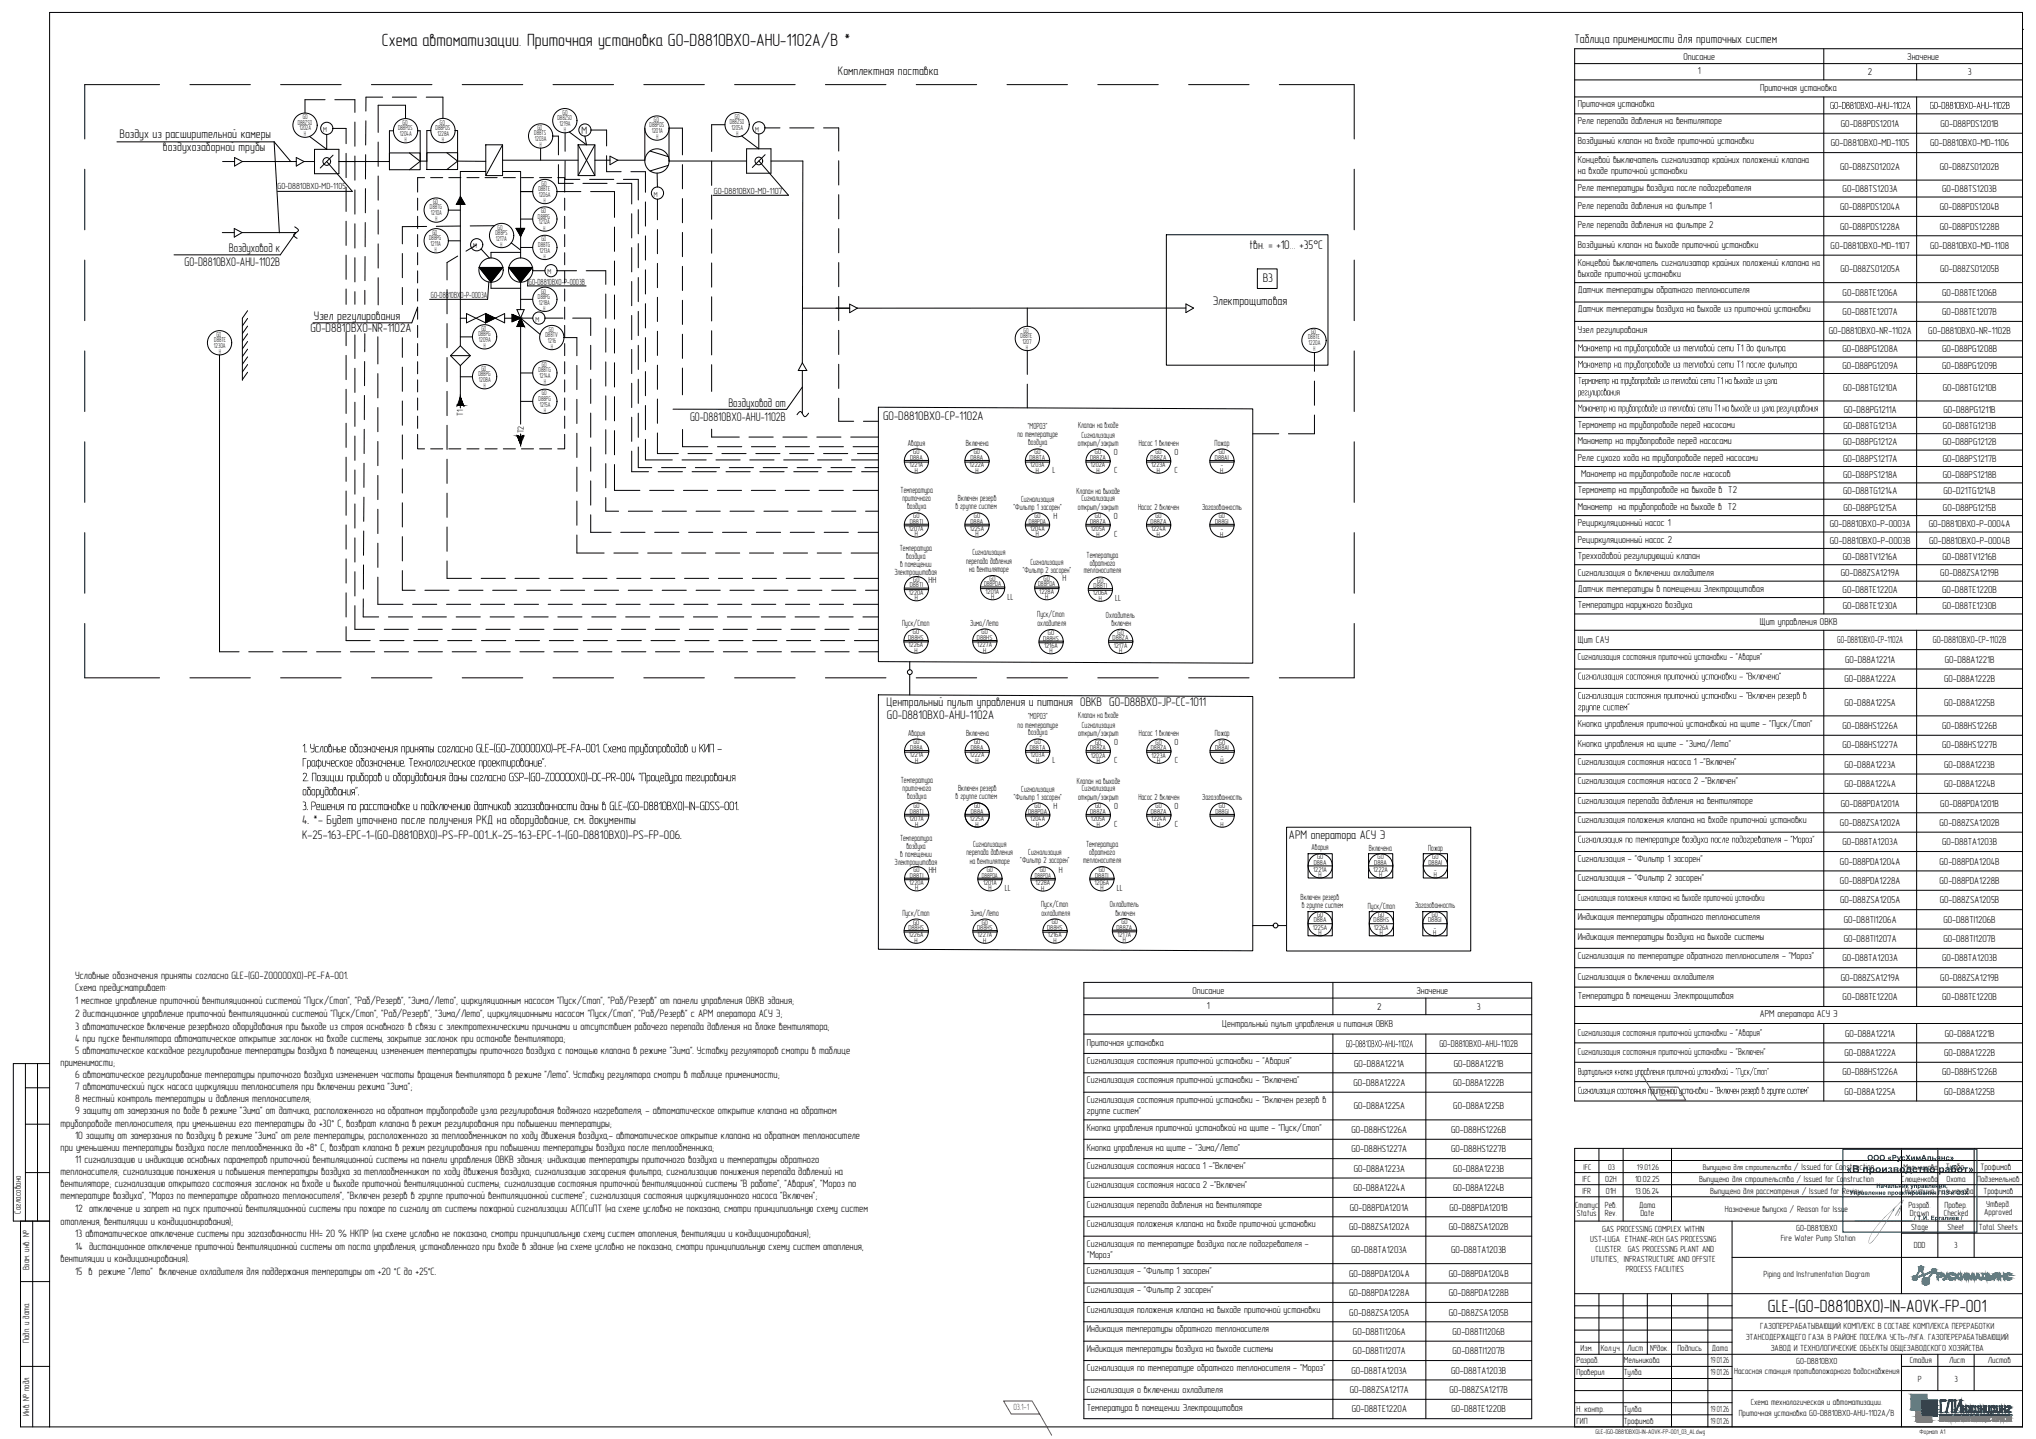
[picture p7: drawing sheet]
<svg xmlns="http://www.w3.org/2000/svg" width="841mm" height="594mm" viewBox="0 0 841 594" stroke-linecap="round" stroke-linejoin="round" font-family="sans-serif">
<defs><g id="words">
<g font-size="7.3">
<text x="157.8" y="19.1">Схема автоматизации. Приточная установка G0-D8810BX0-AHU-1102A/B *</text>
<text x="730.3" y="541.6">GLE-(G0-D8810BX0)-IN-AOVK-FP-001</text>
</g>
<g font-size="5.1">
<text x="650.4" y="17.9">Таблица применимости для приточных систем</text>
<text x="346.1" y="31">Комплектная поставка</text>
<text x="49.4" y="57.2">Воздух из расширительной камеры</text>
<text x="67.3" y="62.5">воздухозаборной трубы</text>
<text x="94.5" y="103.9">Воздуховод к</text>
<text x="516.2" y="102.8">tвн. = +10... +35°С</text>
<text x="76.2" y="109.7">G0-D8810BX0-AHU-1102B</text>
<text x="521.6" y="116.6">В3</text>
<text x="501" y="126">Электрощитовая</text>
<text x="128.3" y="137.1">G0-D8810BX0-NR-1102А</text>
<text x="129.7" y="132.2">Узел регулирования</text>
<text x="285" y="173.9">G0-D8810BX0-AHU-1102B</text>
<text x="300.9" y="168">Воздуховод от</text>
<text x="364.8" y="173.5">G0-D8810BX0-CP-1102А</text>
<text x="366.2" y="291.4">Центральный пульт управления и питания ОВКВ G0-D88BX0-JP-CC-1011</text>
<text x="366.4" y="296.9">G0-D8810BX0-AHU-1102А</text>
<text x="124.8" y="310.6">1. Условные обозначения приняты согласно</text>
<text x="196.6" y="310.6">GLE-(G0-Z00000X0)-PE-FA-001.</text>
<text x="249.1" y="310.6">Схема трубопроводов и КИП</text>
<text x="296.2" y="310.6">-</text>
<text x="124.8" y="316.5">Графическое обозначение</text>
<text x="166.9" y="316.5">. Технологическое проектирование</text>
<text x="223.9" y="316.5">&quot;.</text>
<text x="124.8" y="322.5">2. Позиции приборов и оборудования даны согласно</text>
<text x="210.1" y="322.5">GSP-(G0-Z00000X0)-DC-PR-004 &quot;</text>
<text x="264.8" y="322.5">Процедура тегирования</text>
<text x="124.8" y="328.4">оборудования</text>
<text x="146.7" y="328.4">&quot;.</text>
<text x="124.8" y="334.4">3. Решения по расстановке и подключению датчиков загазованности даны в</text>
<text x="251.6" y="334.4">GLE-(G0-D8810BX0)-IN-GDSS-001.</text>
<text x="124.8" y="340.3">4. *- Будет уточнено после получения РКД на оборудование, см. документы</text>
<text x="124.8" y="346.4">K-25-163-EPC-1-(G0-D8810BX0)-PS-FP-001...K-25-163-EPC-1-(G0-D8810BX0)-PS-FP-006.</text>
<text x="532.4" y="346.2">АРМ оператора АСУ Э</text>
</g>
<g font-size="4.4">
<text x="240.2" y="55.3">М</text>
<text x="31" y="404.3">Условные обозначения приняты согласно GLE-(G0-Z00000X0)-PE-FA-001.</text>
<text x="31" y="409.3">Схема предусматривает:</text>
<text x="31" y="414.6">1 местное управление приточной вентиляционной системой &quot;Пуск/Стоп&quot;, &quot;Раб/Резерв&quot;, &quot;Зима/Лето&quot;, циркуляционным насосом &quot;Пуск/Стоп&quot;, &quot;Раб/Резерв&quot; от панели управления ОВКВ здания;</text>
<text x="31" y="420">2 дистанционное управление приточной вентиляционной системой &quot;Пуск/Стоп&quot;, &quot;Раб/Резерв&quot;, &quot;Зима/Лето&quot;, циркуляционными насосом &quot;Пуск/Стоп&quot;, &quot;Раб/Резерв&quot; с АРМ оператора АСУ Э;</text>
<text x="31" y="425">3 автоматическое включение резервного оборудования при выходе из строя основного: в связи с электротехническими причинами и отсутствием рабочего перепада давления на блоке вентилятора;</text>
<text x="31" y="430.1">4 при пуске вентилятора автоматическое открытие заслонок на входе системы, закрытие заслонок при останове вентилятора;</text>
<text x="31" y="435.1">5 автоматическое каскадное регулирование температуры воздуха в помещении, изменением температуры приточного воздуха с помощью клапана в режиме &quot;Зима&quot;. Уставку регуляторов смотри в таблице</text>
<text x="25" y="440.1">применимости;</text>
<text x="31" y="445.1">6 автоматическое регулирование температуры приточного воздуха изменением частоты вращения вентилятора в режиме &quot;Лето&quot;. Уставку регулятора смотри в таблице применимости;</text>
<text x="31" y="450.1">7 автоматический пуск насоса циркуляции теплоносителя при включении режима &quot;Зима&quot;;</text>
<text x="31" y="455.1">8 местный контроль температуры и давления теплоносителя;</text>
<text x="31" y="460.1">9 защиту от замерзания по воде в режиме &quot;Зима&quot; от датчика, расположенного на обратном трубопроводе узла регулирования водяного нагревателя, - автоматическое открытие клапана на обратном</text>
<text x="25" y="465.1">трубопроводе теплоносителя, при уменьшении его температуры до +30° С, возврат клапана в режим регулирования при повышении температуры;</text>
<text x="31" y="470.1">10 защиту от замерзания по воздуху в режиме &quot;Зима&quot; от реле температуры, расположенного за теплообменником по ходу движения воздуха,- автоматическое открытие клапана на обратном теплоносителе</text>
<text x="25" y="475.1">при уменьшении температуры воздуха после теплообменника до +8° С, возврат клапана в режим регулирования при повышении температуры воздуха после теплообменника;</text>
<text x="25" y="485.1">теплоносителя; сигнализацию понижения и повышения температуры воздуха за теплообменником по ходу движения воздуха; сигнализацию засорения фильтра; сигнализацию понижения перепада давлений на</text>
<text x="31" y="480.1">11 сигнализацию и индикацию основных параметров приточной вентиляционной системы на панели управления ОВКВ здания,: индикацию температуры приточного воздуха и температуры обратного</text>
<text x="25" y="490.1">вентиляторе; сигнализацию открытого состояния заслонок на входе и выходе приточной вентиляционной системы; сигнализацию состояния приточной вентиляционной системы &quot;В работе&quot;, &quot;Авария&quot;, &quot;Мороз по</text>
<text x="25" y="495.1">температуре воздуха&quot;, &quot;Мороз по температуре обратного теплоносителя&quot;, &quot;Включен резерв в группе приточной вентиляционной системе&quot;; сигнализация состояния циркуляционного насоса &quot;Включен&quot;;</text>
<text x="31" y="500.4">12 отключение и запрет на пуск приточной вентиляционной системы при пожаре по сигналу от системы пожарной сигнализации АСПСиПТ (на схеме условно не показано, смотри принципиальную схему систем</text>
<text x="25" y="505.6">отопления, вентиляции и кондиционирования);</text>
<text x="31" y="510.8">13 автоматическое отключение системы при загазованности НН= 20 % НКПР (на схеме условно не показано, смотри принципиальную схему систем отопления, вентиляции и кондиционирования);</text>
<text x="31" y="516">14 дистанционное отключение приточной вентиляционной системы от поста управления, установленного при входе в здание (на схеме условно не показано, смотри принципиальную схему систем отопления,</text>
<text x="25" y="521.2">вентиляции и кондиционирования).</text>
<text x="31" y="526.2">15 в режиме &quot;Лето&quot; включение охладителя для поддержания температуры от +20 °С до +25°С.</text>
</g>
<g font-size="4.1">
<text x="695.4" y="24.6">Описание</text>
<text x="787.9" y="24.6">Значение</text>
<text x="701.3" y="30.6">1</text>
<text x="771.6" y="31">2</text>
<text x="812.8" y="31">3</text>
<text x="727" y="37.7">Приточная установка</text>
<text x="651.8" y="44.3">Приточная установка</text>
<text x="755.9" y="44.9">G0-D8810BX0</text>
<text x="773.7" y="44.9">-AHU-102A</text>
<text x="797.1" y="44.9">G0-D8810BX0-AHU-102B</text>
<text x="651.8" y="51.3">Реле перепада давления на вентиляторе</text>
<text x="760.4" y="52.4">G0-D88PDS1201A</text>
<text x="801.6" y="52.4">G0-D88PDS1201B</text>
<text x="651.8" y="59.3">Воздушный клапан на входе приточной установки</text>
<text x="756.3" y="60.4">G0-D8810BX0-MD-1105</text>
<text x="797.3" y="60.4">G0-D8810BX0-MD-1106</text>
<text x="651.8" y="67.3">Концевой выключатель сигнализатор крайних положений клапана</text>
<text x="760.1" y="70.1">G0-D88ZSO1202А</text>
<text x="801.3" y="70.1">G0-D88ZSO1202B</text>
<text x="651.8" y="72">на входе приточной установки</text>
<text x="651.8" y="78.8">Реле температуры воздуха после подогревателя</text>
<text x="761.2" y="79.3">G0-D88TS1203A</text>
<text x="802.3" y="79.3">G0-D88TS1203B</text>
<text x="651.8" y="86.3">Реле перепада давления на фильтре 1</text>
<text x="760.1" y="86.8">G0-D88PDS1204A</text>
<text x="801.3" y="86.8">G0-D88PDS1204B</text>
<text x="651.8" y="94.3">Реле перепада давления на фильтре 2</text>
<text x="760.1" y="94.8">G0-D88PDS1228A</text>
<text x="801.3" y="94.8">G0-D88PDS1228В</text>
<text x="651.8" y="102.3">Воздушный клапан на выходе приточной установки</text>
<text x="756.2" y="102.8">G0-D8810BX0-MD-1107</text>
<text x="797.3" y="102.8">G0-D8810BX0-MD-1108</text>
<text x="651.8" y="109.7">Концевой выключатель сигнализатор крайних положений клапана на</text>
<text x="760.2" y="112.4">G0-D88ZSO1205A</text>
<text x="801.4" y="112.4">G0-D88ZSO1205B</text>
<text x="651.8" y="114.4">выходе приточной установки</text>
<text x="651.8" y="121">Датчик температуры обратного теплоносителя</text>
<text x="761.2" y="122.1">G0-D88TE1206A</text>
<text x="802.3" y="122.1">G0-D88TE1206B</text>
<text x="651.8" y="129">Датчик температуры воздуха на выходе из приточной установки</text>
<text x="761.2" y="130.1">G0-D88TE1207A</text>
<text x="802.3" y="130.1">G0-D88TE1207B</text>
<text x="651.8" y="137.7">Узел регулирования</text>
<text x="755.4" y="138.1">G0-D8810BX0-NR-1102A</text>
<text x="796.5" y="138.1">G0-D8810BX0-NR-1102B</text>
<text x="719" y="145">1 до фильтра</text>
<text x="761" y="145.5">G0-D88PG1208A</text>
<text x="802.2" y="145.5">G0-D88PG1208B</text>
<text x="719" y="151.8">1 после фильтра</text>
<text x="761" y="152.2">G0-D88PG1209A</text>
<text x="802.2" y="152.2">G0-D88PG1209B</text>
<text x="651.8" y="158.5">Термометр на трубопроводе из тепловой сети Т</text>
<text x="710.6" y="158.5">1 на выходе из узла</text>
<text x="761.4" y="161.3">G0-D88TG1210A</text>
<text x="802.5" y="161.3">G0-D88TG1210B</text>
<text x="651.8" y="163.2">регулирования</text>
<text x="651.8" y="169.9">Манометр на трубопроводе из тепловой сети Т</text>
<text x="709.5" y="169.9">1 на выходе из узла регулирования</text>
<text x="761.7" y="170.3">G0-D88PG1211A</text>
<text x="802.8" y="170.3">G0-D88PG1211B</text>
<text x="651.8" y="176.6">Термометр на трубопроводе перед насосами</text>
<text x="761.4" y="177.1">G0-D88TG1213A</text>
<text x="802.6" y="177.1">G0-D88TG1213B</text>
<text x="651.8" y="183.4">Манометр на трубопроводе перед насосами</text>
<text x="761.4" y="183.8">G0-D88PG1212A</text>
<text x="802.5" y="183.8">G0-D88PG1212B</text>
<text x="651.8" y="190.1">Реле сухого хода на трубопроводе перед насосами</text>
<text x="761.4" y="190.6">G0-D88PS1217A</text>
<text x="802.5" y="190.6">G0-D88PS1217B</text>
<text x="653.2" y="196.9">Манометр на трубопроводе после насосов</text>
<text x="761.4" y="197.4">G0-D88PS1218A</text>
<text x="802.5" y="197.4">G0-D88PS1218B</text>
<text x="651.8" y="203.7">Термометр на трубопроводе на выходе в Т2</text>
<text x="761.4" y="204.1">G0-D88TG1214A</text>
<text x="802.8" y="204.1">G0-D21TG1214B</text>
<text x="651.8" y="210.5">Манометр на трубопроводе на выходе в Т2</text>
<text x="761.4" y="210.9">G0-D88PG1215A</text>
<text x="802.6" y="210.9">G0-D88PG1215B</text>
<text x="651.8" y="217.3">Рециркуляционный насос 1</text>
<text x="755.8" y="217.6">G0-D8810BX0-P-0003A</text>
<text x="796.8" y="217.6">G0-D8810BX0-P-0004А</text>
<text x="651.8" y="224">Рециркуляционный насос 2</text>
<text x="755.9" y="224.4">G0-D8810BX0-P-0003B</text>
<text x="796.8" y="224.4">G0-D8810BX0-P-0004B</text>
<text x="651.8" y="230.8">Трехходовой регулирующий клапан</text>
<text x="761.2" y="231.2">G0-D88TV1216A</text>
<text x="802.4" y="231.2">G0-D88TV1216B</text>
<text x="651.8" y="237.8">Сигнализация о включении охладителя</text>
<text x="760.3" y="237.9">G0-D88ZSA1219A</text>
<text x="801.5" y="237.9">G0-D88ZSA1219B</text>
<text x="651.8" y="244.3">Датчик температуры в помещении Электрощитовая</text>
<text x="761.2" y="244.7">G0-D88TE1220A</text>
<text x="802.3" y="244.7">G0-D88TE1220B</text>
<text x="651.8" y="251.1">Температура наружного воздуха</text>
<text x="761.2" y="251.5">G0-D88TE1230A</text>
<text x="802.4" y="251.5">G0-D88TE1230B</text>
<text x="726.9" y="257.8">Щит управления ОВКВ</text>
<text x="651.8" y="265.4">Щит САУ</text>
<text x="758.9" y="265.6">G0-D8810BX0-CP-1102А</text>
<text x="798.4" y="265.6">G0-D8810BX0-CP-1102В</text>
<text x="651.8" y="272.5">Сигнализация состояния приточной установки - &quot;Авария&quot;</text>
<text x="762.2" y="273.6">G0-D88A1221А</text>
<text x="803.3" y="273.6">G0-D88A1221B</text>
<text x="718.4" y="280.5">- &quot; Включена</text>
<text x="734.8" y="280.5">&quot;</text>
<text x="761.9" y="281.6">G0-D88A1222A</text>
<text x="803" y="281.6">G0-D88A1222B</text>
<text x="651.8" y="293.2">группе систем</text>
<text x="672.3" y="293.2">&quot;</text>
<text x="718.4" y="288.5">- &quot; Включен резерв в</text>
<text x="762" y="291.3">G0-D88A1225A</text>
<text x="803.1" y="291.3">G0-D88A1225B</text>
<text x="651.8" y="300.2">Кнопка управления приточной установкой на щите - &quot;Пуск/Стоп&quot;</text>
<text x="761" y="301">G0-D88HS1226A</text>
<text x="802.2" y="301">G0-D88HS1226B</text>
<text x="651.8" y="308.2">Кнопка управления на щите - &quot;Зима/Лето&quot;</text>
<text x="761" y="309">G0-D88HS1227A</text>
<text x="802.2" y="309">G0-D88HS1227B</text>
<text x="651.8" y="315.9">Сигнализация состояния насоса 1 -&quot;Включен&quot;</text>
<text x="762" y="317">G0-D88A1223A</text>
<text x="803.1" y="317">G0-D88A1223B</text>
<text x="651.8" y="323.9">Сигнализация состояния насоса 2 -&quot;Включен&quot;</text>
<text x="761.9" y="325">G0-D88A1224A</text>
<text x="803" y="325">G0-D88A1224B</text>
<text x="651.8" y="331.9">Сигнализация перепада давления на вентиляторе</text>
<text x="760.3" y="333">G0-D88PDA1201A</text>
<text x="801.5" y="333">G0-D88PDA1201B</text>
<text x="651.8" y="339.9">Сигнализация положения клапана на входе приточной установки</text>
<text x="760.1" y="341">G0-D88ZSA1202A</text>
<text x="801.2" y="341">G0-D88ZSA1202B</text>
<text x="736.9" y="347.9">- &quot; Мороз</text>
<text x="748.6" y="347.9">&quot;</text>
<text x="761" y="349">G0-D88TA1203A</text>
<text x="802.2" y="349">G0-D88TA1203B</text>
<text x="651.8" y="355.9">Сигнализация - &quot;Фильтр 1 засорен&quot;</text>
<text x="760.1" y="356.9">G0-D88PDA1204A</text>
<text x="801.2" y="356.9">G0-D88PDA1204B</text>
<text x="651.8" y="363.9">Сигнализация - &quot;Фильтр 2 засорен&quot;</text>
<text x="760.1" y="364.9">G0-D88PDA1228A</text>
<text x="801.2" y="364.9">G0-D88PDA1228В</text>
<text x="651.8" y="371.9">Сигнализация положения клапана на выходе приточной установки</text>
<text x="760.1" y="372.9">G0-D88ZSA1205A</text>
<text x="801.3" y="372.9">G0-D88ZSA1205B</text>
<text x="651.8" y="379.9">Индикация температуры обратного теплоносителя</text>
<text x="761.7" y="380.9">G0-D88TI1206A</text>
<text x="802.8" y="380.9">G0-D88TI1206B</text>
<text x="651.8" y="387.9">Индикация температуры воздуха на выходе системы</text>
<text x="761.7" y="388.9">G0-D88TI1207A</text>
<text x="802.8" y="388.9">G0-D88TI1207B</text>
<text x="651.8" y="395.9">Сигнализация по температуре обратного теплоносителя - &quot;Мороз&quot;</text>
<text x="761" y="396.9">G0-D88TA1203A</text>
<text x="802.2" y="396.9">G0-D88TA1203B</text>
<text x="651.8" y="404.8">Сигнализация о включении охладителя</text>
<text x="760.3" y="404.9">G0-D88ZSA1219A</text>
<text x="801.5" y="404.9">G0-D88ZSA1219B</text>
<text x="492.6" y="410.2">Описание</text>
<text x="585.1" y="410.2">Значение</text>
<text x="651.8" y="412.6">Температура в помещении Электрощитовая</text>
<text x="761.2" y="412.9">G0-D88TE1220A</text>
<text x="802.3" y="412.9">G0-D88TE1220B</text>
<text x="498.6" y="416.4">1</text>
<text x="568.9" y="416.9">2</text>
<text x="610" y="416.9">3</text>
<text x="504.9" y="423.9">Центральный пульт управления и питания ОВКВ</text>
<text x="726.9" y="420">АРМ оператора АСУ Э</text>
<text x="449" y="431.9">Приточная установка</text>
<text x="651.8" y="427.5">Сигнализация состояния приточной установки - &quot;Авария&quot;</text>
<text x="762.2" y="428">G0-D88A1221A</text>
<text x="803.3" y="428">G0-D88A1221B</text>
<text x="555.8" y="432.3">G0-D8810BXO-AHU-102A</text>
<text x="594.6" y="432.3">G0-D8810BX0-AHU-1102B</text>
<text x="651.8" y="435.5">Сигнализация состояния приточной установки - &quot;Включен&quot;</text>
<text x="761.9" y="436">G0-D88A1222A</text>
<text x="803" y="436">G0-D88A1222B</text>
<text x="449" y="439.2">Сигнализация состояния приточной установки - &quot;Авария&quot;</text>
<text x="559.4" y="440.3">G0-D88A1221A</text>
<text x="600.5" y="440.3">G0-D88A1221B</text>
<text x="714.8" y="443.8">- &quot; Пуск</text>
<text x="722.8" y="443.8">/Стоп &quot;</text>
<text x="761" y="444">G0-D88HS1226A</text>
<text x="802.2" y="444">G0-D88HS1226B</text>
<text x="449" y="447.2">Сигнализация состояния приточной установки - &quot;Включена&quot;</text>
<text x="559.1" y="448.3">G0-D88A1222A</text>
<text x="600.2" y="448.3">G0-D88A1222B</text>
<text x="449" y="455.2">Сигнализация состояния приточной установки - &quot;Включен резерв в</text>
<text x="706.2" y="451.5">- &quot; Включен резерв в группе систем</text>
<text x="746.5" y="451.5">&quot;</text>
<text x="762" y="452">G0-D88A1225A</text>
<text x="803.1" y="452">G0-D88A1225B</text>
<text x="449" y="459.9">группе систем&quot;</text>
<text x="559.2" y="458">G0-D88A1225A</text>
<text x="600.3" y="458">G0-D88A1225B</text>
<text x="449" y="467.1">Кнопка управления приточной установкой на щите - &quot;Пуск/Стоп&quot;</text>
<text x="558.3" y="467.8">G0-D88HS1226A</text>
<text x="599.4" y="467.8">G0-D88HS1226B</text>
<text x="449" y="475.1">Кнопка управления на щите - &quot;Зима/Лето&quot;</text>
<text x="558.3" y="475.8">G0-D88HS1227A</text>
<text x="599.4" y="475.8">G0-D88HS1227B</text>
<text x="449" y="482.7">Сигнализация состояния насоса 1 -&quot;Включен&quot;</text>
<text x="559.2" y="483.8">G0-D88A1223A</text>
<text x="600.3" y="483.8">G0-D88A1223B</text>
<text x="449" y="490.7">Сигнализация состояния насоса 2 -&quot;Включен&quot;</text>
<text x="559.1" y="491.8">G0-D88A1224A</text>
<text x="600.2" y="491.8">G0-D88A1224B</text>
<text x="449" y="498.7">Сигнализация перепада давления на вентиляторе</text>
<text x="557.6" y="499.8">G0-D88PDA1201A</text>
<text x="598.7" y="499.8">G0-D88PDA1201B</text>
<text x="449" y="506.7">Сигнализация положения клапана на входе приточной установки</text>
<text x="557.3" y="507.8">G0-D88ZSA1202A</text>
<text x="598.4" y="507.8">G0-D88ZSA1202B</text>
<text x="449" y="514.7">Сигнализация по температуре воздуха после подогревателя -</text>
<text x="449.1" y="519.4">&quot;Мороз&quot;</text>
<text x="558.3" y="517.5">G0-D88TA1203A</text>
<text x="599.4" y="517.5">G0-D88TA1203B</text>
<text x="449" y="526">Сигнализация - &quot;Фильтр 1 засорен&quot;</text>
<text x="557.3" y="527.1">G0-D88PDA1204A</text>
<text x="598.4" y="527.1">G0-D88PDA1204В</text>
<text x="449" y="534">Сигнализация - &quot;Фильтр 2 засорен&quot;</text>
<text x="557.3" y="535.1">G0-D88PDA1228A</text>
<text x="598.4" y="535.1">G0-D88PDA1228В</text>
<text x="449" y="542">Сигнализация положения клапана на выходе приточной установки</text>
<text x="557.4" y="543.1">G0-D88ZSA1205A</text>
<text x="598.5" y="543.1">G0-D88ZSA1205B</text>
<text x="449" y="550.1">Индикация температуры обратного теплоносителя</text>
<text x="558.9" y="551.1">G0-D88TI1206A</text>
<text x="600" y="551.1">G0-D88TI1206B</text>
<text x="449" y="558.1">Индикация температуры воздуха на выходе системы</text>
<text x="558.9" y="559.1">G0-D88TI1207A</text>
<text x="600" y="559.1">G0-D88TI1207B</text>
<text x="449" y="566.1">Сигнализация по температуре обратного теплоносителя - &quot;Мороз&quot;</text>
<text x="558.3" y="567.1">G0-D88TA1203A</text>
<text x="599.4" y="567.1">G0-D88TA1203B</text>
<text x="449" y="574.9">Сигнализация о включении охладителя</text>
<text x="557.6" y="575.1">G0-D88ZSA1217A</text>
<text x="598.7" y="575.1">G0-D88ZSA1217B</text>
<text x="449" y="582.7">Температура в помещении Электрощитовая</text>
<text x="558.4" y="583.1">G0-D88TE1220A</text>
<text x="599.5" y="583.1">G0-D88TE1220B</text>
</g>
<g font-size="3.8">
<text x="803.7" y="482.9">Тулба</text>
<text x="818" y="482.9">Трофимов</text>
</g>
<g font-size="3.7">
<text x="114.6" y="78.1">G0-D8810BX0-MD-1105</text>
<text x="294.9" y="80.1">G0-D8810BX0-MD-1107</text>
<text x="218.5" y="117.6">G0-D8810BX0-Р-0003В</text>
<text x="178" y="123.2">G0-D8810BX0-Р-0003А</text>
<text x="191.3" y="171.7" transform="rotate(-90 191.3 171.7)">Т1</text>
<text x="216.5" y="179" transform="rotate(-90 216.5 179)">Т2</text>
<text x="424.6" y="177.3">&quot;МОРОЗ&quot;</text>
<text x="445.3" y="176.8">Клапан на входе</text>
<text x="375" y="184">Авария</text>
<text x="398.9" y="184.1">Включена</text>
<text x="420.3" y="180.6">по температуре</text>
<text x="424.7" y="183.8">воздуха</text>
<text x="445.3" y="184">открыт/закрыт</text>
<text x="446.7" y="180.7">Сигнализация</text>
<text x="470.4" y="184">Насос 1 включен</text>
<text x="501.7" y="184">Пожар</text>
<text x="460.1" y="187.8">O</text>
<text x="485.1" y="187.8">O</text>
<text x="434.7" y="195.3">L</text>
<text x="460.2" y="195.3">C</text>
<text x="485.2" y="195.3">C</text>
<text x="372" y="203.6">Температура</text>
<text x="444.7" y="203.8">Клапан на выходе</text>
<text x="372.7" y="206.9">приточного</text>
<text x="395.7" y="206.9">Включен резерв</text>
<text x="421.8" y="207.4">Сигнализация</text>
<text x="446.7" y="207">Сигнализация</text>
<text x="374.7" y="210.1">воздуха</text>
<text x="394.6" y="210.1">в группе систем</text>
<text x="418.7" y="210.7">&quot;Фильтр 1 засорен&quot;</text>
<text x="435.1" y="214.1">H</text>
<text x="445.3" y="210.4">открыт/закрыт</text>
<text x="460.1" y="214.1">O</text>
<text x="470.2" y="210.4">Насос 2 включен</text>
<text x="496.6" y="210.4">Загазованность</text>
<text x="460.2" y="221.7">C</text>
<text x="371.7" y="227.6">Температура</text>
<text x="374.4" y="230.9">воздуха</text>
<text x="399.1" y="232.8">перепада давления</text>
<text x="401.7" y="229.3">Cигнализация</text>
<text x="425.7" y="233.3">Сигнализация</text>
<text x="448.9" y="230.2">Температура</text>
<text x="450.1" y="233.5">обратного</text>
<text x="369.4" y="237.3">Электрощитовая</text>
<text x="371.8" y="234.1">в помещении</text>
<text x="400.3" y="236.3">на вентиляторе</text>
<text x="422.4" y="236.6">&quot;Фильтр 2 засорен&quot;</text>
<text x="447.7" y="236.7">теплоносителя</text>
<text x="383.5" y="240.8">HH</text>
<text x="439" y="240">H</text>
<text x="416.1" y="247.5">LL</text>
<text x="460.7" y="248.2">LL</text>
<text x="428.5" y="254.9">Пуск/Стоп</text>
<text x="456.9" y="254.9">Охладитель</text>
<text x="372.7" y="258.5">Пуск/Стоп</text>
<text x="400.8" y="258.5">Зима/Лето</text>
<text x="428.6" y="258.5">охладителя</text>
<text x="459.2" y="258.6">включен</text>
<text x="424.7" y="297">&quot;МОРОЗ&quot;</text>
<text x="445.4" y="296.6">Клапан на входе</text>
<text x="375.1" y="303.8">Авария</text>
<text x="399" y="303.9">Включена</text>
<text x="420.4" y="300.4">по температуре</text>
<text x="424.8" y="303.5">воздуха</text>
<text x="445.3" y="303.8">открыт/закрыт</text>
<text x="446.9" y="300.4">Сигнализация</text>
<text x="470.5" y="303.8">Насос 1 включен</text>
<text x="501.8" y="303.8">Пожар</text>
<text x="460.2" y="307.5">O</text>
<text x="485.2" y="307.5">O</text>
<text x="434.8" y="315.1">L</text>
<text x="460.3" y="315.1">C</text>
<text x="485.3" y="315.1">C</text>
<text x="372.1" y="323.4">Температура</text>
<text x="444.8" y="323.6">Клапан на выходе</text>
<text x="372.8" y="326.7">приточного</text>
<text x="374.8" y="329.9">воздуха</text>
<text x="394.8" y="329.9">в группе систем</text>
<text x="395.8" y="326.7">Включен резерв</text>
<text x="421.9" y="327.1">Сигнализация</text>
<text x="446.9" y="326.7">Сигнализация</text>
<text x="418.8" y="330.4">&quot;Фильтр 1 засорен&quot;</text>
<text x="435.2" y="333.9">H</text>
<text x="445.3" y="330.1">открыт/закрыт</text>
<text x="460.2" y="333.9">O</text>
<text x="470.2" y="330.1">Насос 2 включен</text>
<text x="485.2" y="333.9">O</text>
<text x="496.7" y="330.1">Загазованность</text>
<text x="460.3" y="341.4">C</text>
<text x="485.3" y="341.4">C</text>
<text x="371.8" y="347.3">Температура</text>
<text x="371.9" y="353.8">в помещении</text>
<text x="374.4" y="350.7">воздуха</text>
<text x="399.2" y="353">перепада давления</text>
<text x="402" y="349.5">Cигнализация</text>
<text x="424.8" y="353.1">Сигнализация</text>
<text x="448.6" y="349.7">Температура</text>
<text x="449.9" y="353">обратного</text>
<text x="541.7" y="351.1">Авария</text>
<text x="565.5" y="351.3">Включена</text>
<text x="590" y="351.3">Пожар</text>
<text x="369.5" y="357">Электрощитовая</text>
<text x="400.6" y="356.5">на вентиляторе</text>
<text x="421.5" y="356.4">&quot;Фильтр 2 засорен&quot;</text>
<text x="447.4" y="356.2">теплоносителя</text>
<text x="383.6" y="360.5">HH</text>
<text x="437.4" y="360.3">H</text>
<text x="415" y="367.7">LL</text>
<text x="461.3" y="367.7">LL</text>
<text x="537.3" y="371.6">Включен резерв</text>
<text x="430" y="374.4">Пуск/Стоп</text>
<text x="458.4" y="374.4">Охладитель</text>
<text x="537.7" y="374.7">в группе систем</text>
<text x="565" y="375.1">Пуск/Стоп</text>
<text x="584.6" y="374.9">Загазованность</text>
<text x="372.7" y="378.2">Пуск/Стоп</text>
<text x="400.9" y="378.2">Зима/Лето</text>
<text x="430.2" y="378">охладителя</text>
<text x="460.8" y="378.1">включен</text>
<text x="653.8" y="487.9">IFC</text>
<text x="663.1" y="487.9">02H</text>
<text x="675.4" y="487.9">10.02.25</text>
<text x="701.9" y="487.9">Выпущено для строительства / Issued for Construction</text>
<text x="785.4" y="487.9">Слющенкова</text>
<text x="804" y="487.9">Охота</text>
<text x="816.8" y="487.9">Подземельнов</text>
<text x="653.7" y="492.9">IFR</text>
<text x="663.3" y="492.9">01H</text>
<text x="675.4" y="492.9">13.06.24</text>
<text x="706.5" y="492.9">Выпущено для рассмотрения / Issued for Review</text>
<text x="786.9" y="492.9">Никитина</text>
<text x="800.7" y="492.9">Гильманова</text>
<text x="819.3" y="492.9">Трофимов</text>
<text x="8.6" y="501" transform="rotate(-90 8.6 501)">Согласовано</text>
<text x="650.7" y="498.6">Статус</text>
<text x="651.3" y="502.1">Status</text>
<text x="662.9" y="498.6">Рев.</text>
<text x="662.9" y="502.1">Rev.</text>
<text x="677.2" y="498.6">Дата</text>
<text x="677.6" y="502.1">Date</text>
<text x="712.6" y="500.4">Назначение выпуска / Reason for Issue</text>
<text x="788.3" y="498.6">Разраб.</text>
<text x="788.9" y="502.1">Drawn</text>
<text x="803" y="502.1">Checked</text>
<text x="803.3" y="498.6">Провер.</text>
<text x="819.7" y="501.7">Approved</text>
<text x="820.5" y="498.2">Утверд.</text>
<text x="661.8" y="508.6">GAS PROCESSING COMPLEX WITHIN</text>
<text x="742" y="508.3">G0-D8810BX0</text>
<text x="789.4" y="507.8">Stage</text>
<text x="804.5" y="507.8">Sheet</text>
<text x="817.4" y="507.8">Total Sheets</text>
<text x="656.9" y="512.8">UST-LUGA ETHANE-RICH GAS PROCESSING</text>
<text x="735.6" y="512.5">Fire Water Pump Station</text>
<text x="790.6" y="515.3">DDD</text>
<text x="807.3" y="515.3">3</text>
<text x="657.3" y="521.1">UTILITIES, INFRASTRUCTURE AND OFFSITE</text>
<text x="659.1" y="516.9">CLUSTER. GAS PROCESSING PLANT AND</text>
<text x="12.1" y="524.5" transform="rotate(-90 12.1 524.5)">Взам. инв. №</text>
<text x="671.5" y="525.2">PROCESS FACILITIES</text>
<text x="728.5" y="527.1">Piping and Instrumentation Diagram</text>
<text x="727.1" y="548.7">ГАЗОПЕРЕРАБАТЫВАЮЩИЙ КОМПЛЕКС В СОСТАВЕ КОМПЛЕКСА ПЕРЕРАБОТКИ</text>
<text x="12.1" y="554.5" transform="rotate(-90 12.1 554.5)">Подп. и дата</text>
<text x="652.9" y="557.8">Изм.</text>
<text x="661.2" y="557.8">Кол.уч.</text>
<text x="672.2" y="557.8">Лист</text>
<text x="681.6" y="557.8">№док.</text>
<text x="692.9" y="557.8">Подпись</text>
<text x="707.2" y="557.8">Дата</text>
<text x="721.1" y="553.2">ЭТАНСОДЕРЖАЩЕГО ГАЗА В РАЙОНЕ ПОСЕЛКА УСТЬ-ЛУГА. ГАЗОПЕРЕРАБАТЫВАЮЩИЙ</text>
<text x="731.4" y="557.7">ЗАВОД И ТЕХНОЛОГИЧЕСКИЕ ОБЪЕКТЫ ОБЩЕЗАВОДСКОГО ХОЗЯЙСТВА</text>
<text x="651.2" y="562.8">Разраб.</text>
<text x="670.7" y="562.8">Мельникова</text>
<text x="706.5" y="562.8">19.01.26</text>
<text x="742" y="563">G0-D8810BX0</text>
<text x="788.9" y="562.8">Стадия</text>
<text x="805.1" y="562.8">Лист</text>
<text x="821.2" y="562.8">Листов</text>
<text x="651.2" y="567.7">Проверил</text>
<text x="670.7" y="567.7">Тулба</text>
<text x="706.5" y="567.8">19.01.26</text>
<text x="716.4" y="567.2">Насосная станция противопожарного водоснабжения</text>
<text x="792.2" y="570.7">Р</text>
<text x="807.3" y="570.7">3</text>
<text x="723.2" y="579.9">Схема технологическая и автоматизации.</text>
<text x="12.1" y="584.5" transform="rotate(-90 12.1 584.5)">Инв. № подл.</text>
<text x="651.2" y="582.7">Н. контр.</text>
<text x="651.2" y="587.7">ГИП</text>
<text x="670.7" y="587.7">Трофимов</text>
<text x="670.7" y="582.7">Тулба</text>
<text x="706.5" y="582.9">19.01.26</text>
<text x="706.5" y="587.9">19.01.26</text>
<text x="718.2" y="584.4">Приточная установка G0-D8810BX0-AHU-1102A/B</text>
</g>
<g font-size="3.7" fill="#f00">
<text x="685.5" y="452.6">03.1-1</text>
<text x="418.6" y="582.2">03.1-1</text>
</g>
<text font-size="3.5" x="786.3" y="482.9">Мельникова</text>
<g font-size="3.4">
<text x="654.1" y="482.9">IFC</text>
<text x="664.3" y="482.9">03</text>
<text x="676.2" y="482.9">19.01.26</text>
<text x="703.4" y="482.9">Выпущено для строительства / Issued for Construction</text>
</g>
<g font-size="2.9">
<text x="232.4" y="47.3">G0</text>
<text x="123" y="51.4">D88ZSO</text>
<text x="123.7" y="53.8">1202А</text>
<text x="125.1" y="49.2">G0</text>
<text x="164.5" y="53.7">D88PDS</text>
<text x="166.3" y="51.5">G0</text>
<text x="180" y="53.6">D88PDS</text>
<text x="181.7" y="51.5">G0</text>
<text x="222" y="53.7">G0</text>
<text x="230.3" y="49.5">D88ZSO</text>
<text x="231.1" y="52">1219А</text>
<text x="268.4" y="52.6">D88PDS</text>
<text x="270.1" y="50.4">G0</text>
<text x="301.5" y="51.2">D88ZSO</text>
<text x="302.2" y="53.6">1205А</text>
<text x="303.5" y="49">G0</text>
<text x="125.7" y="56.3">H</text>
<text x="133.5" y="54.6">М</text>
<text x="165.2" y="56.1">1204А</text>
<text x="167.3" y="58.6">H</text>
<text x="180.7" y="56.1">1228А</text>
<text x="182.7" y="58.6">H</text>
<text x="220.7" y="55.8">D88ТS</text>
<text x="221" y="58.3">1203А</text>
<text x="233" y="54.5">H</text>
<text x="269.2" y="55">1201А</text>
<text x="271.1" y="57.5">H</text>
<text x="304.2" y="56.1">H</text>
<text x="312" y="54.4">М</text>
<text x="223" y="60.8">H</text>
<text x="223.7" y="76.6">G0</text>
<text x="222.4" y="78.8">D88ТЕ</text>
<text x="222.5" y="81.3">1206А</text>
<text x="224.6" y="83.7">H</text>
<text x="270.1" y="81.3">М</text>
<text x="177.6" y="86.4">D88ТG</text>
<text x="178" y="88.9">1210А</text>
<text x="178.9" y="84.3">G0</text>
<text x="223.5" y="88.1">G0</text>
<text x="179.9" y="91.4">H</text>
<text x="205.6" y="94.8">G0</text>
<text x="222.2" y="90.2">D88PG</text>
<text x="222.6" y="92.7">1212А</text>
<text x="224.5" y="95.2">H</text>
<text x="177.3" y="99.2">D88PG</text>
<text x="177.9" y="101.6">1211А</text>
<text x="178.6" y="97">G0</text>
<text x="204.7" y="96.9">D88PS</text>
<text x="204.8" y="99.4">1217А</text>
<text x="206.7" y="101.8">H</text>
<text x="222.3" y="101.8">D88ТG</text>
<text x="223.6" y="99.7">G0</text>
<text x="179.6" y="104.1">H</text>
<text x="195.5" y="102.5">М</text>
<text x="222.8" y="104.3">1213А</text>
<text x="224.6" y="106.8">H</text>
<text x="226.1" y="113.3">М</text>
<text x="222.2" y="123.4">D88PG</text>
<text x="222.6" y="125.8">1218А</text>
<text x="223.5" y="121.3">G0</text>
<text x="224.5" y="128.3">H</text>
<text x="198.9" y="136.6">G0</text>
<text x="221.1" y="132.8">М</text>
<text x="226.7" y="136.9">G0</text>
<text x="422.8" y="137.3">G0</text>
<text x="88.4" y="143.6">1230А</text>
<text x="88.5" y="141.2">D88TE</text>
<text x="89.4" y="139">G0</text>
<text x="197.6" y="138.7">D88PG</text>
<text x="197.8" y="141.2">1209А</text>
<text x="199.9" y="143.7">H</text>
<text x="225.3" y="139">D88TV</text>
<text x="226.4" y="141.4">1216</text>
<text x="227.7" y="143.9">H</text>
<text x="421.6" y="139.4">D88TE</text>
<text x="422.4" y="141.9">1207</text>
<text x="540.4" y="140.1">D88TЕ</text>
<text x="540.6" y="142.6">1220А</text>
<text x="541.6" y="138">G0</text>
<text x="90.5" y="146.1">H</text>
<text x="423.8" y="144.4">H</text>
<text x="542.6" y="145.1">H</text>
<text x="197.6" y="155.2">D88PG</text>
<text x="198.9" y="153">G0</text>
<text x="222.5" y="153.6">D88ТG</text>
<text x="223.8" y="151.5">G0</text>
<text x="197.8" y="157.7">1208А</text>
<text x="199.9" y="160.1">H</text>
<text x="222.9" y="156.1">1214А</text>
<text x="224.8" y="158.6">H</text>
<text x="222.5" y="165.4">D88PG</text>
<text x="222.9" y="167.8">1215А</text>
<text x="223.8" y="163.3">G0</text>
<text x="224.8" y="170.3">H</text>
<text x="375.9" y="189.9">D88A</text>
<text x="377.3" y="187.6">G0</text>
<text x="400.9" y="189.9">D88A</text>
<text x="402.3" y="187.6">G0</text>
<text x="425.3" y="189.9">D88TA</text>
<text x="427.3" y="187.6">G0</text>
<text x="450.3" y="189.9">D88ZA</text>
<text x="452.3" y="187.6">G0</text>
<text x="475.3" y="189.9">D88ZA</text>
<text x="477.3" y="187.6">G0</text>
<text x="501.9" y="189.9">D88AI</text>
<text x="503.4" y="187.6">G0</text>
<text x="375.7" y="192.9">1221А</text>
<text x="377.9" y="195.1">H</text>
<text x="400.5" y="192.9">1222А</text>
<text x="402.9" y="195.1">H</text>
<text x="425.5" y="192.9">1203А</text>
<text x="427.9" y="195.1">H</text>
<text x="450.5" y="193">1202А</text>
<text x="452.9" y="195.2">H</text>
<text x="475.5" y="193">1223А</text>
<text x="477.9" y="195.2">H</text>
<text x="504.1" y="195.2">H</text>
<text x="504.2" y="193">-</text>
<text x="377.3" y="213.9">G0</text>
<text x="402.3" y="213.9">G0</text>
<text x="427.3" y="213.9">G0</text>
<text x="452.3" y="214">G0</text>
<text x="477.3" y="214">G0</text>
<text x="503.4" y="214">G0</text>
<text x="375.5" y="219.3">1207А</text>
<text x="375.8" y="216.2">D88TI</text>
<text x="377.9" y="221.5">H</text>
<text x="400.6" y="219.3">1225А</text>
<text x="400.9" y="216.2">D88A</text>
<text x="402.9" y="221.5">H</text>
<text x="425" y="216.2">D88PDA</text>
<text x="425.5" y="219.3">1204А</text>
<text x="427.9" y="221.5">H</text>
<text x="450.3" y="216.3">D88ZA</text>
<text x="450.6" y="219.3">1205А</text>
<text x="452.9" y="221.5">H</text>
<text x="475.3" y="216.3">D88ZA</text>
<text x="475.5" y="219.3">1224А</text>
<text x="477.9" y="221.5">H</text>
<text x="501.9" y="216.3">D88GI</text>
<text x="504.1" y="221.5">H</text>
<text x="504.2" y="219.3">-</text>
<text x="408.7" y="239.8">G0</text>
<text x="431.1" y="239.9">G0</text>
<text x="375.5" y="245.6">1220А</text>
<text x="375.8" y="242.5">D88TI</text>
<text x="377.3" y="240.3">G0</text>
<text x="406.5" y="242.1">D88PDA</text>
<text x="407.1" y="245.2">1201А</text>
<text x="428.8" y="242.1">D88PDA</text>
<text x="429.3" y="245.2">1228А</text>
<text x="451.4" y="245.8">1206А</text>
<text x="451.7" y="242.8">D88TI</text>
<text x="453.3" y="240.5">G0</text>
<text x="377.9" y="247.8">H</text>
<text x="409.4" y="247.4">H</text>
<text x="431.8" y="247.4">H</text>
<text x="453.9" y="248">H</text>
<text x="377.1" y="261.9">G0</text>
<text x="405.5" y="261.9">G0</text>
<text x="432.9" y="262.2">G0</text>
<text x="461.6" y="262.1">G0</text>
<text x="375.2" y="264.2">D88HS</text>
<text x="375.3" y="267.3">1226А</text>
<text x="377.7" y="269.5">H</text>
<text x="403.6" y="264.2">D88HS</text>
<text x="403.7" y="267.3">1227А</text>
<text x="406.1" y="269.5">H</text>
<text x="431" y="264.5">D88HS</text>
<text x="431.3" y="267.5">1216А</text>
<text x="433.5" y="269.7">H</text>
<text x="459.6" y="264.3">D88ZA</text>
<text x="460" y="267.4">1217А</text>
<text x="462.3" y="269.6">H</text>
<text x="376" y="309.6">D88A</text>
<text x="377.4" y="307.4">G0</text>
<text x="401" y="309.6">D88A</text>
<text x="402.3" y="307.4">G0</text>
<text x="425.4" y="309.6">D88TA</text>
<text x="427.4" y="307.4">G0</text>
<text x="450.3" y="309.7">D88ZA</text>
<text x="452.4" y="307.4">G0</text>
<text x="475.4" y="309.7">D88ZA</text>
<text x="477.4" y="307.4">G0</text>
<text x="501.9" y="309.7">D88AI</text>
<text x="503.5" y="307.4">G0</text>
<text x="375.8" y="312.7">1221А</text>
<text x="378" y="314.9">H</text>
<text x="400.6" y="312.7">1222А</text>
<text x="403" y="314.9">H</text>
<text x="425.6" y="312.7">1203А</text>
<text x="428" y="314.9">H</text>
<text x="450.6" y="312.7">1202А</text>
<text x="453" y="314.9">H</text>
<text x="475.6" y="312.7">1223А</text>
<text x="478" y="314.9">H</text>
<text x="504.1" y="314.9">H</text>
<text x="504.3" y="312.7">-</text>
<text x="375.9" y="336">D88TI</text>
<text x="377.4" y="333.7">G0</text>
<text x="401" y="336">D88A</text>
<text x="402.4" y="333.7">G0</text>
<text x="424.7" y="336">D88PDA</text>
<text x="427.4" y="333.7">G0</text>
<text x="452.4" y="333.7">G0</text>
<text x="477.4" y="333.7">G0</text>
<text x="503.5" y="333.7">G0</text>
<text x="375.5" y="339">1207А</text>
<text x="378" y="341.3">H</text>
<text x="400.6" y="339">1225А</text>
<text x="403" y="341.3">H</text>
<text x="425.6" y="339">1204А</text>
<text x="428" y="341.3">H</text>
<text x="450.3" y="336">D88ZA</text>
<text x="450.6" y="339.1">1205А</text>
<text x="453" y="341.3">H</text>
<text x="475.4" y="336">D88ZA</text>
<text x="475.6" y="339.1">1224А</text>
<text x="478" y="341.3">H</text>
<text x="502" y="336">D88GI</text>
<text x="504.1" y="341.3">H</text>
<text x="504.3" y="339.1">-</text>
<text x="542.7" y="357">D88A</text>
<text x="544" y="354.7">G0</text>
<text x="567.7" y="357">D88A</text>
<text x="569" y="354.7">G0</text>
<text x="590.1" y="357">D88AI</text>
<text x="591.7" y="354.7">G0</text>
<text x="375.6" y="365.4">1220А</text>
<text x="375.9" y="362.3">D88TI</text>
<text x="377.4" y="360.1">G0</text>
<text x="405.6" y="362.3">D88PDA</text>
<text x="406.1" y="365.4">1201A</text>
<text x="407.6" y="360.1">G0</text>
<text x="427.5" y="362.4">D88PDA</text>
<text x="427.7" y="365.5">1228А</text>
<text x="429.5" y="360.1">G0</text>
<text x="452.1" y="365.4">1206A</text>
<text x="452.4" y="362.3">D88TI</text>
<text x="453.9" y="360.1">G0</text>
<text x="542.5" y="360">1221А</text>
<text x="544.7" y="362.2">H</text>
<text x="567.2" y="360">1222А</text>
<text x="569.7" y="362.2">H</text>
<text x="592.3" y="362.2">H</text>
<text x="592.4" y="360">-</text>
<text x="378" y="367.6">H</text>
<text x="408.3" y="367.6">H</text>
<text x="430.1" y="367.7">H</text>
<text x="454.5" y="367.6">H</text>
<text x="375.2" y="384">D88HS</text>
<text x="377.2" y="381.7">G0</text>
<text x="403.6" y="384">D88HS</text>
<text x="405.6" y="381.7">G0</text>
<text x="432.6" y="383.9">D88HS</text>
<text x="434.5" y="381.6">G0</text>
<text x="461.2" y="383.8">D88ZA</text>
<text x="463.2" y="381.5">G0</text>
<text x="542.3" y="383.9">1225А</text>
<text x="542.7" y="380.8">D88A</text>
<text x="544" y="378.6">G0</text>
<text x="567.4" y="380.8">D88HS</text>
<text x="567.5" y="383.9">1226А</text>
<text x="569.3" y="378.6">G0</text>
<text x="590" y="380.8">D88GI</text>
<text x="591.4" y="378.6">G0</text>
<text x="592.2" y="383.9">-</text>
<text x="375.4" y="387">1226А</text>
<text x="377.8" y="389.2">H</text>
<text x="403.8" y="387">1227А</text>
<text x="406.2" y="389.2">H</text>
<text x="432.9" y="387">1216А</text>
<text x="435.1" y="389.2">H</text>
<text x="461.6" y="386.9">1217А</text>
<text x="463.8" y="389.1">H</text>
<text x="544.7" y="386.1">H</text>
<text x="569.9" y="386.1">H</text>
<text x="592.1" y="386.1">H</text>
</g>
<g font-size="2.8">
<text x="659.1" y="592">GLE-(G0-D8810BX0)-IN-AOVK-FP-001_03_AL.dwg</text>
<text x="792.9" y="592">Формат А1</text>
</g>
</g></defs>
<!-- layer: 0.3 -->
<g fill="none" stroke="#000" stroke-width=".41">
<path d="M91.9 66.7h5M100.1 66.7h22.3M125.6 66.7h4.3M129.9 61.7h10.1v10h-10.1zM140 66.7h20.9M190.2 70.8h10.5M207.6 66.1h31.2M207.6 70.8h7.5M245.7 66.1h6.3M255.1 66.1h11.3M276.4 66.5h32M308.4 61.4h10.1v10.1h-10.1z"/>
<path d="M318.5 66.5h13.1l-.2 83.3M91.8 96h5M100 96h22.3M331.7 127.2h19.3M489.9 127.2h-135.8M331.4 153v17.7M215.1 179.2v.9"/>
<circle cx="126" cy="51.7" r="5"/>
<circle cx="135" cy="53" r="2.52"/>
<circle cx="167.5" cy="54" r="5"/>
<circle cx="183" cy="53.9" r="5"/>
<circle cx="223.3" cy="56.1" r="5"/>
<circle cx="233.3" cy="49.8" r="5"/>
<circle cx="241.6" cy="53.7" r="2.52"/>
<circle cx="271.4" cy="52.9" r="5"/>
<circle cx="304.5" cy="51.5" r="5"/>
<circle cx="313.5" cy="52.8" r="2.52"/>
<circle cx="225.1" cy="79.1" r="5"/>
<circle cx="271.6" cy="79.7" r="2.52"/>
<circle cx="180.2" cy="86.7" r="5"/>
<circle cx="225.1" cy="90.4" r="5"/>
<circle cx="202.8" cy="111.5" r="5"/>
<circle cx="215.1" cy="111.5" r="5"/>
<circle cx="225.1" cy="123.6" r="5"/>
<circle cx="227.9" cy="139.4" r="5"/>
<circle cx="424.4" cy="139.7" r="5"/>
<circle cx="90.7" cy="141.5" r="5"/>
<circle cx="225.1" cy="154" r="5"/>
<circle cx="542.8" cy="140.5" r="5"/>
</g>
<path d="M276.4 52.9v13.6" fill="none" stroke="#000" stroke-width=".41"/>
<g fill="none" stroke="#000" stroke-width=".41">
<path d="M135 55.5v6.2l-7.2-5.4M162.5 54h-1.6v12.7M172.5 54h1.1v12.6M178 53.9h-1.7v12.7M188 53.9h1v12.6M235.2 54.5l7.1 5.3-.7-3.6M266.4 52.9v13.2M313.4 55.3v6.1l-7.1-5.3M215.1 79.1h4.9M223.3 61.1v5M271.4 71.5l.2 5.7M185.2 86.8h5"/>
<path d="M185.2 99.4h5M215.1 90.4h4.9M481.8 96.9h66.8v53.9h-66.8zM198 110.4h9.7l-4.9 6.1zM198.7 102.8l3.5 3.8M210.2 110.4h9.7l-4.8 6.1zM211.2 100.3l3.9 2.9M215.1 102.2h4.9M220 111.8h5.1M190.2 139.1h5M215.1 123.6h4.9M220.1 131.3h-5l8 6.7"/>
<path d="M424.3 127.2v7.6M190.2 155.5h5M215.1 154h4.9M215.1 165.7h4.9"/>
</g>
<!-- layer: 0 -->
<g fill="none" stroke="#000" stroke-width=".41">
<path d="M835.4 12.1h.1M65.9 34.9h-30.9v22.5M78.4 34.9h25M115.9 34.9h25M153.4 34.9h25M190.9 34.9h25M228.4 34.9h25M265.9 34.9h25.1M303.4 34.9h25.1M341 34.9h25M378.5 34.9h24.9M416 34.9h24.9"/>
<path d="M453.5 34.9h25M491 34.9h25M528.4 34.9h31v22.5M200.7 59.8h6.9v12.7h-6.9zM207.6 59.8l-6.9 12.7M238.8 59.8h6.9v12.7h-6.9zM238.8 59.8l6.9 12.7M245.7 59.8l-6.9 12.7M35 69.9v25M96.9 65l3.2 1.7-3.2 1.9zM122.4 65l3.2 1.7-3.2 1.9zM137.6 64.1l-5.3 5.3"/>
<path d="M160.9 63.1h12.7v7h-12.7zM169.1 63.1l4.5 3.5-4.5 3.5M173.6 66.5h2.7M176.3 63h12.7v7h-12.7zM184.6 63l4.4 3.5M189 66.5l11.7 .1M189 66.5l-4.4 3.5M190.2 70.8v72M215.1 70.8v35.7M215.1 79.1h4.9M252 64.5l3.2 1.6-3.2 1.9zM268.5 62.4l7.5 2.3"/>
<path d="M276 68.3l-7.5 2.3M316.1 63.9l-5.3 5.2M559.4 69.9v25M96.8 94.3l3.2 1.7-3.2 1.9zM190.2 81.1l1.8 3.2h-3.5M213.2 94.3h3.5l-1.6 3.2zM35 107.4v25M202.8 111.5v7.5h12.3M215.1 111.5v16.3M215.1 104.2h-12.3v2.3M559.4 107.4v25M102.3 128.3l-2.2 3.1v25.6"/>
<path d="M102.3 131.5l-2.2 3M102.3 134.6l-2.2 3.1M102.3 137.8l-2.2 3.1M190.2 131.4h2.5M200.6 129.5l7.8 3.8v-3.8l-7.8 3.8M200.6 129.5v3.8M200.6 129.5l-7.9 3.8v-3.8l7.9 3.8M208.4 131.4h3.1M211.5 129.8l3.6 1.5-3.6 1.5zM213.5 127.8h3l-3 7h3zM215.1 134.8v40.3M351 125.6l3.2 1.6-3.2 1.9z"/>
<path d="M489.9 125.5l3.2 1.7-3.2 1.8zM35 144.9v25M102.3 141l-2.2 3M102.3 144.2l-2.2 3M102.3 147.3l-2.2 3.1M102.3 150.5l-2.2 3.1M102.3 153.7l-2.2 3M190.2 150.9v17.5M331.4 149.8l1.9 3.2h-3.6zM559.4 144.9v25M215.1 179.3v3.6M35 182.4v25"/>
<path d="M559.4 182.4v25M35 219.9v25M559.4 219.9v25M35 257.4v22.4h30.9M559.4 257.4v22.4h-31M78.4 279.8h25M115.9 279.8h25M153.4 279.8h25M190.9 279.8h25M228.4 279.8h25M265.9 279.8h25.1M303.4 279.8h25.1"/>
<path d="M341 279.8h25M378.5 279.8h24.9M416 279.8h24.9M453.5 279.8h25M491 279.8h25M10.5 439.1v65M15.5 439.1v65M20.5 439.1h-15v65h15M10.5 449.1h10M10.5 464.1h10M650.5 479.1h184.9M660.5 474.1v30"/>
<path d="M670.5 474.1v30M690.5 474.1v30M785.5 474.1v60M800.5 474.1v45M815.5 474.1v45M835.4 474.1h-184.9v115M10.5 484.1h10M650.5 484.1h184.9M650.5 494.1h184.9M650.5 489.1h184.9M8.5 504.1v85h826.9v-584h-814.9v584M13.5 504.1v85"/>
<path d="M650.5 504.1h184.9M715.5 519.1h119.9M715.5 504.1v85M785.5 509.1h49.9M8.5 529.1h12M650.5 539.1h65M650.5 534.1h184.9M660.5 534.1v25M670.5 534.1v55M680.5 534.1v25M690.5 534.1v55M705.5 534.1v55"/>
<path d="M650.5 554.1h65M650.5 549.1h65M650.5 544.1h184.9M650.5 559.1h184.9M785.5 559.1v30M800.5 559.1v15M815.5 559.1v15M8.5 564.1h12M650.5 564.1h65M650.5 574.1h184.9M650.5 569.1h65M650.5 579.1h65"/>
<path d="M785.5 564.1h49.9M650.5 584.1h65"/>
<circle cx="135" cy="66.7" r="1.59"/>
<circle cx="271.4" cy="66.5" r="5"/>
<circle cx="313.5" cy="66.5" r="1.59"/>
<circle cx="196.9" cy="101" r="2.52"/>
<circle cx="227.6" cy="111.8" r="2.52"/>
<circle cx="222.6" cy="131.3" r="2.52"/>
</g>
<!-- layer: A-HATCH-WALL -->
<g fill="#000" stroke="#000" stroke-width=".41">
<path d="M200.6 129.5l3.9 1.9zM211.5 131.3h3.6l-3.6 1.5zM215.1 131.3l.6 1.5h-1.3z"/>
<path d="M200.6 129.5v1.9h3.9zM200.6 131.4h3.9l-3.9 1.9z"/>
<path d="M211.5 129.8l3.6 1.5zM211.5 129.8l3.6 1.5h-3.6z"/>
<path d="M214.4 132.8l2.1 2-.8-2zM214.4 132.8l2.1 2h-3z"/>
</g>
<path d="M198 110.4h9.7l-4.9 6.1zM210.2 110.4h9.7l-4.8 6.1z" fill="#000" stroke="#000" stroke-width=".41"/>
<!-- layer: 0 -->
<path d="M190.2 81.1l1.8 3.2h-3.5zM213.2 94.3h1.8v3zM215 94.3l.1 3zM215 94.3h1.7l-1.6 3z" fill="#000" stroke="#000" stroke-width=".41"/>
<g fill="none" stroke="#000" stroke-width=".41">
<circle cx="180.2" cy="99.4" r="5"/>
<circle cx="207.2" cy="97.2" r="5"/>
<circle cx="225.1" cy="102.1" r="5"/>
<circle cx="200.2" cy="139.1" r="5"/>
<circle cx="200.2" cy="155.5" r="5"/>
<circle cx="225.1" cy="165.7" r="5"/>
</g>
<!-- layer: A-HATCH-WALL -->
<path d="M203.5 130.9v1" fill="none" stroke="#939598" stroke-width=".41"/>
<g fill="none" stroke="#000" stroke-width=".41">
<path d="M48.3 58.6h64.9M113.2 58.6l6.9 8.1M113.2 58.6l2.2 37.5M121.8 93.7l1.3 1v.7a2.49 2.49 0 0 0-1.8 1.8l1.4 1.2M122.3 96l-6.5 9.2h-43.9M172.5 126.8l-2.4 6.5h-40.8M331.4 159.8l-6.5 9.2-46.9-.1M334 170.6l-.3 .4a1.04 1.04 0 0 1-1.1 1 1.04 1.04 0 0 1-1-1l-.5-.8a.66 .66 0 0 0-.7-.3 .66 .66 0 0 0-.5 .5l-.7 .8M362.8 168.1l154.7 .7v105l-154.7-.7zM362.8 286.9l154.7 .6v105l-154.7-.6zM531.5 341.5h76v51.1h-76z"/>
<circle cx="403.6" cy="216.7" r="5"/>
<circle cx="403.7" cy="336.5" r="5"/>
</g>
<path d="M519.4 111h8.2v8.1h-8.2z" fill="none" stroke="#000" stroke-width=".41"/>
<path d="M186.1 146.8l4.1-4 4.1 4M186.1 146.8l4.1 4.1 4.1-4.1M186.1 146.8h8.2" fill="none" stroke="#000" stroke-width=".41"/>
<path d="M135 66.7l10.5 12.3h-30.9M313.5 66.4l12.2 14.2h-31.2M201.9 116.4l-.5 7.2h-23.9M218.1 115.5l-.2 2.5h24.2" fill="none" stroke="#000" stroke-width=".41"/>
<g fill="none" stroke="#000" stroke-width=".41">
<path d="M650.5 20.1h184.9v434.4h-184.9zM650.5 26.3h184.9M650.5 33h184.9M753.4 20.1v12.9M791.7 26.3v6.7M650.5 40h184.9M650.5 47h184.9M650.5 55h184.9M753.4 40v213.5M791.7 40v213.5M175.4 73.3h-2.9v6M177.9 73.3h5"/>
<path d="M185.4 73.3h5M192.9 73.3h5M200.4 73.3h5M207.9 73.3h5M215.4 73.3h5M222.9 73.3h5M230.4 73.3h2.9v6M650.5 63h184.9M650.5 74.4h184.9M172.5 81.8v5M172.5 89.3v5M172.5 96.8v5"/>
<path d="M233.3 81.8v5M233.3 89.3v5M233.3 96.8v5M650.5 81.3h184.9M650.5 89.3h184.9M650.5 97.3h184.9M172.5 104.3v5M172.5 111.8v5M172.5 119.3v5M233.3 104.3v5M233.3 111.8v5M233.3 119.3v5"/>
<path d="M650.5 105.3h184.9M650.5 116.7h184.9M172.5 126.8v5M172.5 134.3v5M233.3 126.8v5M233.3 134.3v5M650.5 124.7h184.9M650.5 132.7h184.9M172.5 141.8v5M172.5 149.3v5M172.5 156.8v5M233.3 141.8v5"/>
<path d="M233.3 149.3v5M233.3 156.8v5M650.5 140.7h184.9M650.5 147.4h184.9M650.5 154.2h184.9M172.5 179.3v6h2.9M172.5 164.3v5M172.5 171.8v5M233.3 179.3v6h-2.9M233.3 164.3v5M233.3 171.8v5M650.5 165.5h184.9"/>
<path d="M650.5 172.3h184.9M650.5 179h184.9M177.9 185.3h5M185.4 185.3h5M192.9 185.3h5M200.4 185.3h5M207.9 185.3h5M215.4 185.3h5M222.9 185.3h5M650.5 185.8h184.9M650.5 192.6h184.9M650.5 199.4h184.9"/>
<path d="M650.5 206.1h184.9M650.5 212.9h184.9M650.5 219.6h184.9M650.5 226.4h184.9M650.5 233.1h184.9M650.5 239.9h184.9M650.5 246.7h184.9M650.5 253.5h184.9M650.5 260.2h184.9M650.5 268.2h184.9M650.5 276.2h184.9M753.4 260.2v155.3"/>
<path d="M791.7 260.2v155.3M650.5 284.2h184.9M650.5 295.5h184.9M650.5 303.5h184.9M650.5 311.5h184.9M650.5 319.5h184.9M650.5 327.5h184.9M650.5 335.5h184.9M650.5 343.5h184.9M650.5 351.6h184.9M650.5 359.6h184.9M650.5 367.6h184.9"/>
<path d="M650.5 375.6h184.9M650.5 383.6h184.9M650.5 391.5h184.9M650.5 399.5h184.9M447.7 405.6h185v180.1h-185zM447.7 412h185M447.7 418.9h185M550.6 405.6v13.3M589 412v6.9M650.5 407.5h184.9M650.5 415.5h184.9M447.7 426.9h185"/>
<path d="M447.7 434.9h185M550.6 426.9v158.8M589 426.9v158.8M650.5 422.5h184.9M650.5 430.5h184.9M650.5 438.5h184.9M753.4 422.5v32M791.7 422.5v32M447.7 442.9h185M447.7 450.9h185M650.5 446.5h184.9M447.7 462.3h185"/>
<path d="M447.7 470.3h185M447.7 478.3h185M447.7 486.3h185M447.7 494.3h185M447.7 502.3h185M447.7 510.3h185M447.7 521.7h185M447.7 529.7h185M447.7 537.7h185M447.7 545.7h185M447.7 553.7h185M447.7 561.7h185"/>
<path d="M447.7 569.7h185M447.7 577.7h185"/>
</g>
<!-- layer: 0.4 -->
<g fill="#000" stroke="#000" stroke-width=".41">
<path d="M189 167.2h.5zM213.7 179.8l.2 .2zM216 180l.3-.2z"/>
<path d="M189 167.2l.1 .2zM188.9 167.4h.2l-.3 .2z"/>
<path d="M189 167.2h.8zM189 167.2h.5z"/>
<path d="M190.2 163.8v3.3zM190.2 163.8v3.3h-1.2z"/>
<path d="M189 167.1h1.2zM189 167.1l.8 .1z"/>
<path d="M190.2 163.8l1.2 3.3zM190.2 163.8l1.2 3.3h-1.2z"/>
<path d="M190.2 167.1h1.2zM190.2 167.1h1.2z"/>
<path d="M190.5 167.1l.9 .1zM190.5 167.1l.9 .1z"/>
<path d="M190.9 167.2l.6 .2zM190.9 167.2l.6 .2z"/>
<path d="M191.2 167.4l.4 .2zM191.2 167.4l.4 .2z"/>
<path d="M213.7 180h.3zM213.7 180h.3z"/>
<path d="M216 180h.3zM215.7 180.1h.5z"/>
<path d="M213.7 180l.6 .1zM213.7 180l.6 .1z"/>
<path d="M213.7 180.1l.9 .1zM213.7 180.1l.9 .1z"/>
<path d="M213.8 180.2h1.2zM213.8 180.2h1.2z"/>
<path d="M213.8 180.2l1.3 3.3-.1-3.3zM213.8 180.2l1.3 3.3zM215 180.2l.1 3.3zM215 180.2h1.2l-1.1 3.3z"/>
<path d="M215.7 180.1l.5 .1zM215.3 180.2h.9z"/>
<path d="M215.3 180.2h.9zM215 180.2h1.2z"/>
</g>
<g fill="none" stroke="#000" stroke-width=".41">
<path d="M134.3 41.2h-8.3v5.5M137.5 53h5.5v6.3M138.3 41.2h8.3v5.2M146.6 50.4v10M151.1 49.9l-.1 10M156.2 58.6v10.1M158.1 40.1h-6.9l-.1 5.8M162.1 40.1h9.9M167.5 49v-5.6h-11.3v11.3M176.1 40.1h6.9v8.8M228.3 56.2h2.4v7.7M233.4 54.8v7.7"/>
<path d="M244.1 53.7h6.5v6.6M276.4 52.9h5.5v11M299.5 51.5h-5.5v11M315.9 52.8h6.3M326.2 52.8h10M340.2 52.8h6.3v9.6M143 63.3v10M143 77.3v10M146.6 64.4v10M146.6 78.4v10M151 77.9l-.1 10M151 63.9v10"/>
<path d="M156.2 72.7v9.9M230 79.1h9.9M230.7 68v7.7h6.1M233.4 66.4v7.7h6.1M240.8 75.7h10M243.5 74.1h10M244 79.1h9.8v10.7M250.6 64.3v6.6h6M254.8 75.7h6.1v8.5M257.5 74.1h6.2v8.5M260.6 70.9h6v8.5M281.9 68v9.9"/>
<path d="M294 66.5v10.1M346.5 66.4v10M143 91.3v10M146.6 92.4v10M150.9 91.9l-.1 10M156.2 86.7v10M176.2 93.5l-10 .1v7.1M190.2 93.3l-10 .1M204.3 93.2l-10.1 .1M253.8 93.7v10.1M260.9 88.2v10M263.7 86.5v10"/>
<path d="M266.6 83.4v10M266.6 97.4v10M271.6 82.2v8.5M271.6 94.8v9.9M281.9 82v10M281.9 95.9v10.1M294 80.5v10M294 94.5v10M346.5 80.4v10M346.5 94.4v10M143 105.3v10M143 119.3v6.4"/>
<path d="M146.6 106.4v10M150.7 119.9v5.8M150.8 105.9l-.1 10M156.2 100.7v10M156.2 114.7v11.2M166.2 104.7v10M166.2 118.7v7M184.7 119.6v10M189.1 105.7l-4.4 2.7v7.2M196.9 101.1l-4.4 2.6M230.1 111.8h8.1M242.1 111.8h8.1v5.6"/>
<path d="M253.8 107.8v9.9M260.9 102.2v10M260.9 116.2v10M263.7 100.6v9.9M263.7 114.6v10M266.6 111.4v10M271.6 108.7v10.1M281.9 110v9.9M294 108.6v9.9M346.5 108.4v10M143 137v5.7M146.6 120.4v5.2"/>
<path d="M146.6 138.3v9.7M150.7 137.8v7.4M156.1 139v11.3M166.2 139.4v8.1M184.7 133.6v10M225.1 131.3h7.5M232.9 139.4h5.4v7.5M236.6 131.3h7.4v7.2M250.2 121.4v10M250.2 135.4v10M253.8 121.8v10M253.8 135.8v10"/>
<path d="M260.9 130.2v10M263.7 128.5v10.1M266.6 125.4v10M266.6 139.4v10M271.6 122.7v10M271.6 136.8v9.9M281.9 124v10M281.9 138v10M294 122.5v10M294 136.5v10M346.5 122.4v10M346.5 136.4v10"/>
<path d="M90.7 146.5v122.6h8.1M143 146.7v10M146.6 152v10M150.6 149.2v10M156.1 154.2v10.1M166.2 151.6v10M184.7 147.6v10M238.3 150.8v10M244 142.6v9.9M244 156.5v10.1M250.2 149.4v10M253.8 149.7v10.1"/>
<path d="M260.9 144.2v10M260.9 158.2v10M263.7 142.6v9.9M263.7 156.6v10M266.6 153.4v10M271.6 150.8v10M281.9 151.9v11.1M294 150.6v11M346.5 150.4v10M424.3 144.8v9.8M424.3 158.6v9.8M543 145.6v7.7"/>
<path d="M543 157.3v10M143 160.7v10M143 174.7v10M146.6 166v10M150.5 177.2l-.1 10.1M150.5 163.3v9.9M156.1 168.2v10M166.2 165.5v10.1M166.2 179.5v10M184.7 161.6v10M184.7 175.6v10M238.3 164.9v10"/>
<path d="M238.3 178.9v10M244 170.5v10M250.2 163.4v10M250.2 177.4v10M253.8 163.8v10M253.8 177.8v10M260.9 172.2v10M263.7 170.6v10M266.6 167.4v10M271.6 164.7v10.1M271.6 178.7v8.6h8.6M281.9 177.3v7.1h10.5"/>
<path d="M294 177.2v3.2h11.4M346.5 164.4v9.5h6.1M356.7 173.9h6.1M517.5 179.1h10.7M543 171.3v7.8h-10.8M143 188.7v10M146.6 180v10M146.6 194v10M150.4 191.2l-.1 10M156.1 182.3v9.9M156.1 196.3v10M166.2 193.6v10"/>
<path d="M184.7 189.6v10M238.3 192.8v10.1M244 184.5v10M244 198.5v10M250.2 191.4v10M253.8 191.8v10.7h10.5M260.9 186.2v8.5h7M263.7 184.5v8.6h5.5M266.6 181.4v8.5h11.1M271.9 194.7h10M273.3 193.1h10M281.7 189.9h10"/>
<path d="M284.2 187.3h10M285.9 194.7h10M287.2 193.1h10.1M295.7 189.9h10M296.4 184.4h10M298.2 187.3h10M299.9 194.7h10M301.2 193.1h10M309.4 180.4h10M309.7 189.9h10M310.4 184.4h10M312.2 187.3h10"/>
<path d="M313.9 194.7h10M315.3 193.1h9.9M323.4 180.4h10M323.7 189.9h10M324.4 184.4h10M326.2 187.3h10M327.9 194.7h10M329.3 193.1h10M337.4 180.4h10M337.7 189.9h10M338.4 184.4h10M340.2 187.3h10"/>
<path d="M341.9 194.7h10M343.2 193.1h10.1M351.4 180.4h11.4M351.7 189.9h11.1M352.4 184.4h10.4M354.2 187.3h8.6M355.9 194.7h6.9M357.3 193.1h5.5M143 202.7v10M143 216.7v10M146.6 208v10M150.2 219.2v10"/>
<path d="M150.3 205.2l-.1 10M156.1 210.2v10.1M166.2 207.6v10M184.7 203.6v10M184.7 217.6v10M238.3 206.9v9.9M244 212.5v7.3h8.4M250.2 205.4v5.6h5.3M256.4 219.8h10M259.5 211h10M268.4 202.5h9.9M270.4 219.8h10"/>
<path d="M273.5 211h10M282.3 202.5h10.1M284.4 219.8h10M287.5 211h10M296.3 202.5h10M298.4 219.8h10M301.5 211h10M310.3 202.5h10M312.4 219.8h10.1M315.6 211h9.9M324.4 202.5h9.9M326.4 219.8h10"/>
<path d="M329.5 211h10.1M338.3 202.5h10.1M340.4 219.8h10M343.5 211h10M352.3 202.5h10.5M354.5 219.8h8.3M357.5 211h5.3M143 230.7v10M146.6 222.1v9.9M146.6 236v10.1M150.2 233.2l-.1 10M156.1 224.3v9.9"/>
<path d="M156.1 238.3v11.2h10.4M166.2 221.5v10.1M166.2 235.6v8.1h5.3M184.7 231.6v7.2h10M198.8 238.8h9.9M212.7 238.8h10.1M226.7 238.8h10M238.3 220.9v7.4h11.3M240.7 238.8h10M253.6 228.3h10M254.8 238.8h10M267.5 228.3h10.1"/>
<path d="M268.7 238.8h10.1M281.6 228.3h9.9M282.7 238.8h10M295.6 228.3h10M296.8 238.8h9.9M309.6 228.3h10M310.8 238.8h10M323.6 228.3h10M324.7 238.8h10M337.6 228.3h10M338.8 238.8h9.9M351.6 228.3h11.2"/>
<path d="M352.8 238.8h10M143 244.7v10M143 258.7v5.8h9.9M146.6 250v9.8h8.1M150.1 247.2l-.1 7.5h6.4M158.7 259.8h10M160.4 254.7h10M170.4 249.5h10M172.7 259.8h10M174.4 254.7h10M175.5 243.7h10M184.4 249.5h10"/>
<path d="M186.7 259.8h10M188.4 254.7h10M189.5 243.7h10M198.5 249.5h9.9M200.7 259.8h10M202.4 254.7h10M203.5 243.7h10M212.4 249.5h10.1M214.7 259.8h10M216.4 254.7h10M217.5 243.7h10M226.4 249.5h10"/>
<path d="M228.7 259.8h10M230.4 254.7h10M231.5 243.7h10M240.5 249.5h9.9M242.7 259.8h10M244.4 254.7h10M245.5 243.7h10M254.5 249.5h10M256.7 259.8h10M258.4 254.7h10M259.5 243.7h10M268.4 249.5h10.1"/>
<path d="M270.7 259.8h10M272.4 254.7h10M273.5 243.7h10M282.4 249.5h10M284.7 259.8h10M286.4 254.7h10M287.5 243.7h10M296.5 249.5h10M298.7 259.8h10M300.4 254.7h10M301.5 243.7h10M310.5 249.5h10"/>
<path d="M312.7 259.8h10M314.5 254.7h9.9M315.5 243.7h10M324.4 249.5h10.1M326.7 259.8h10M328.4 254.7h10.1M329.5 243.7h10M338.5 249.5h9.9M340.7 259.8h10M342.4 254.7h10M343.5 243.7h10M352.5 249.5h10.3"/>
<path d="M354.7 259.8h8.1M356.4 254.7h6.4M357.5 243.7h5.3M102.7 269.1h10.1M116.8 269.1h9.9M130.8 269.1h10M144.7 269.1h10.1M156.9 264.5h10M158.7 269.1h10M170.9 264.5h10M172.8 269.1h10M184.9 264.5h10"/>
<path d="M186.8 269.1h10M198.9 264.5h10M200.7 269.1h10.1M212.9 264.5h10M214.8 269.1h9.9M226.9 264.5h10M228.8 269.1h10M240.9 264.5h10M242.8 269.1h10M254.9 264.5h10M256.8 269.1h10M268.9 264.5h10"/>
<path d="M270.8 269.1h10M282.9 264.5h10M284.8 269.1h10M296.9 264.5h10M298.8 269.1h10M310.9 264.5h10M312.8 269.1h10M324.9 264.5h10M326.8 269.1h10M338.9 264.5h10M340.8 269.1h10M352.9 264.5h9.9"/>
<path d="M354.8 269.1h8"/>
</g>
<g fill="none" stroke="#000" stroke-width=".41">
<path d="M373.5 190.1h10M373.5 190.8h10M398.6 190.1h10M398.6 190.8h10M423.5 190.1h10.1M423.5 190.8h10.1M448.6 190.1h10M448.6 190.8h10M473.6 190.1h10M473.6 190.8h10M499.7 190.1h10M499.7 190.8h10"/>
<path d="M373.5 216.4h10M373.5 217.1h10M398.6 216.4h10M398.6 217.1h10M423.5 216.4h10.1M423.5 217.1h10.1M448.6 216.5h10M448.6 217.1h10M473.6 216.5h10M473.6 217.1h10M499.7 216.5h10M499.7 217.1h10"/>
<path d="M373.5 242.8h10.1M373.5 243.4h10.1M405 242.3h10M405 243h10M427.4 242.4h10M427.4 243h10M449.5 243h10M449.5 243.7h10M373.4 264.4h10M373.4 265h10M401.8 264.4h10M401.8 265h10"/>
<path d="M429.2 264.7h10M429.2 265.4h10M457.9 264.6h10M457.9 265.2h10M373.6 309.9h10M373.6 310.5h10M398.7 309.9h9.9M398.7 310.5h9.9M423.7 309.9h10M423.7 310.5h10M448.6 310.6h10M448.6 309.9h10"/>
<path d="M473.7 310.6h10M473.7 309.9h10M499.8 310.6h10M499.8 309.9h10M373.6 336.2h10M373.6 336.9h10M398.7 336.2h9.9M398.7 336.9h9.9M423.7 336.2h10M423.7 336.9h10M448.6 336.9h10M448.6 336.2h10"/>
<path d="M473.7 336.9h10M473.7 336.2h10M499.8 336.9h10M499.8 336.2h10M373.7 362.6h10M373.7 363.2h10M403.9 362.6h10M403.9 363.2h10M425.8 362.6h10M425.8 363.3h10M450.2 362.6h10M450.2 363.2h10"/>
<path d="M373.5 384.2h10M373.5 384.8h10M401.9 384.2h10M401.9 384.8h10M430.8 384.1h10M430.8 384.8h10M459.5 384h10M459.5 384.7h10"/>
</g>
<g fill="none" stroke="#000" stroke-width=".41">
<path d="M540.3 352.4h10v10.1h-10zM540.3 357.5h10M565.3 352.4h10v10.1h-10zM565.3 357.5h10M587.9 352.4h10v10.1h-10zM587.9 357.5h10M540.3 376.4h10v9.9h-10zM565.6 376.4h10v9.9h-10zM587.7 376.4h10v9.9h-10zM540.3 381.4h10M565.6 381.4h10M587.7 381.4h10"/>
<circle cx="378.6" cy="190.3" r="5"/>
<circle cx="403.6" cy="190.3" r="5"/>
<circle cx="428.6" cy="190.3" r="5"/>
<circle cx="453.6" cy="190.4" r="5"/>
<circle cx="478.6" cy="190.4" r="5"/>
<circle cx="504.8" cy="190.4" r="5"/>
<circle cx="378.6" cy="216.7" r="5"/>
<circle cx="428.6" cy="216.7" r="5"/>
<circle cx="453.6" cy="216.7" r="5"/>
<circle cx="478.6" cy="216.7" r="5"/>
<circle cx="504.8" cy="216.7" r="5"/>
<circle cx="378.6" cy="243" r="5"/>
<circle cx="410" cy="242.6" r="5"/>
<circle cx="432.4" cy="242.6" r="5"/>
<circle cx="454.6" cy="243.2" r="5"/>
<circle cx="378.4" cy="264.7" r="5"/>
<circle cx="406.8" cy="264.7" r="5"/>
<circle cx="434.2" cy="264.9" r="5"/>
<circle cx="462.9" cy="264.8" r="5"/>
<circle cx="378.6" cy="310.1" r="5"/>
<circle cx="403.7" cy="310.1" r="5"/>
<circle cx="428.6" cy="310.1" r="5"/>
<circle cx="453.7" cy="310.1" r="5"/>
<circle cx="478.7" cy="310.1" r="5"/>
<circle cx="504.8" cy="310.1" r="5"/>
<circle cx="378.6" cy="336.5" r="5"/>
<circle cx="403.7" cy="336.5" r="5"/>
<circle cx="428.6" cy="336.5" r="5"/>
<circle cx="453.7" cy="336.5" r="5"/>
<circle cx="478.7" cy="336.5" r="5"/>
<circle cx="504.8" cy="336.5" r="5"/>
<circle cx="545.4" cy="357.5" r="5"/>
<circle cx="570.3" cy="357.5" r="5"/>
<circle cx="592.9" cy="357.5" r="5"/>
<circle cx="378.6" cy="362.8" r="5"/>
<circle cx="408.9" cy="362.8" r="5"/>
<circle cx="430.8" cy="362.9" r="5"/>
<circle cx="455.2" cy="362.8" r="5"/>
<circle cx="378.5" cy="384.4" r="5"/>
<circle cx="406.9" cy="384.4" r="5"/>
<circle cx="435.8" cy="384.4" r="5"/>
<circle cx="464.5" cy="384.3" r="5"/>
<circle cx="545.4" cy="381.3" r="5"/>
<circle cx="570.6" cy="381.3" r="5"/>
<circle cx="592.7" cy="381.3" r="5"/>
</g>
<g fill="none" stroke="#000" stroke-width=".41">
<path d="M375.8 278.5v8.4M375.8 273.1v3.4M517.5 382.1h8.4M527.9 382.1h3.4"/>
<circle cx="375.8" cy="277.5" r=".99"/>
<circle cx="526.9" cy="382.1" r=".99"/>
</g>
<g fill="#000">
<path d="M765.9 42.8l.8-.7v2.8l-.2-2.5zM770.3 42.1l.8 1.2 .8-1.2-.6 1.4 .6 1.4-.8-1.2-.8 1.1 .7-1.3zM782.1 42.7l.8-.5-.1 2.7-.1-2.5-.5 .5zM783.1 42.7l.8-.6-.1 2.8-.1-2.5-.4 .5zM786 42.3l.7-.2 .5 .4v.6l-1.1 1.6h1.1l-.1 .2-1.3-.1 1.3-1.9-.3-.5-.4-.1-.5 .4zM811.5 42.1l.8 1.2 .8-1.2-.7 1.4 .7 1.4-.8-1.2-.8 1.1 .7-1.3zM815 43.8l1.4 .2zM818.4 42.1l.2 1.2h1l.2-1.2-.1 2.8-.1-1.4h-1l-.2 1.3zM820 42.2l.3-.1v2.4l.7 .2 .3-.3v-2.2l.2-.1v2.3l-.4 .5-1-.3zM821.6 43.8l1.4 .2zM823.2 42.7l.8-.6-.1 2.8-.1-2.5-.5 .5zM824.3 42.8l.8-.7-.1 2.8-.1-2.5z"/>
<path d="M827.2 42.3l.6-.2 .6 .5-1.1 2.1h1v.2h-1.3l1.2-2-.2-.5-.5-.1-.4 .4zM652 142.2l.9 1.2 .9-1.1v2.7l-.2-2.4-.7 1.1-.7-1.1v2.3l-.2 .1zM652 149l.9 1.2 .9-1.2-.1 2.8-.1-2.4-.7 1.1-.7-1.1-.2 2.3zM655.7 143.1l.2 .8h.8l.1-.9v2l-.1-.9h-.8l-.2 .9zM655.7 149.8l.2 .9h.8l.2-.9-.1 2-.1-1h-.8l-.2 .9zM658.7 143.1l.8 .7 .6-.7v1.9l-.1-1.6-.5 .7-.5-.7v1.6h-.3zM658.8 149.7l.7 .9 .6-.8v2l-.1-1.6-.5 .7-.5-.7-.3 1.5zM662.1 143l1.6 .1 .1 1.9-.3-1.8h-.5v1.8l-.1-1.8h-.7l-.1 1.8zM662.1 149.8l1.7 .1v1.9l-.3-1.8h-.5v1.8l-.1-1.8h-.7l-.1 1.7zM666.9 143l.2 .9h.8l.2-.9v2l-.2-.9h-.8l-.2 .9zM666.9 149.8l.2 .9h.8l.2-.9-.1 2-.1-1h-.8l-.2 .9zM671.1 143l1.7 .1 .1 1.9-.4-1.8h-.4v1.8l-.2-1.8h-.6l-.2 1.8z"/>
<path d="M671.1 149.8l1.7 .1v1.9l-.2-1.8h-.5l-.1 1.8-.1-1.8h-.6l-.2 1.7zM674.8 143.1l.2 1.6 .8 .1 .2-1.8v2.6l-.3 .2h-.8l.8-.2 .1-.6-1-.2zM674.8 149.7l.3 1.9h.7l.2-1.8v2.5l-.3 .3-.8-.1 .8-.1 .1-.6-1-.3zM676.7 156.6h1l.1 1.9-.3-1.8h-.6l-.2 1.8zM679.4 143.1l1.2 .1v1.8l-.3-1.8h-.7v1.8h-.2zM679.4 149.7l1.2 .3v1.8l-.3-1.8h-.7l-.2 1.7zM686.9 156.5l.3 1.8h.6l.2-1.8v2l-1-.1zM688.4 156.6l.8 .1v1.6l-.2 .2-.7-.2 .8-.1-.1-.5-.4-.2 .4-.1 .1-.6-.7 .1zM690.5 156.5l1.5 .1 .1 1.9-.3-1.8h-.5v1.8l-.1-1.8h-.6l-.1 1.8zM691.3 143.1h.3v1.7h.8v-1.7h.2l-.1 1.9-1.1-.1zM691.3 149.8h.3l.1 1.8h.7v-1.8h.2l-.1 2-1.1-.2zM693 143.1l.6-.1 .4 .3v1.4l-.3 .3-.8-.2 .9-.1v-.5l-.5-.1 .5-.2v-.6l-.8 .1z"/>
<path d="M693 149.9l.7-.2 .3 .3-.2 1.7-.9-.1 .9-.2v-.4l-.5-.2 .5-.2v-.6l-.8 .2zM693.6 156.6h1l.1 1.9-.3-1.8h-.6l-.2 1.8zM695.3 156.6h.7v1.9l-.1-1.8h-.4l-.6 1.7zM695.5 143l1.8 .2v1.8l-.4-1.8h-.4v1.8l-.2-1.8h-.6l-.2 1.8zM695.5 149.8l1.8 .2-.1 1.8-.2-1.8h-.5l-.1 1.8-.1-1.8h-.6l-.2 1.7zM699.2 143l1.2 .2v1.8l-.4-1.8h-.6v1.8h-.2zM699.2 149.8l1.1 .1v1.9l-.2-1.8h-.7l-.2 1.7zM701.1 143l.8 .1v1.9l-.2-1.8h-.4l-.4 1.8-.2-.1zM701.1 149.8h.8v2l-.2-1.8h-.4l-.4 1.7h-.2zM702.6 156.6h1l-.9 .2v1.4l.9 .3-1-.1zM705.2 156.5l1.6 .1v1.9l-.3-1.8h-.4v1.8l-.2-1.8h-.5l-.2 1.8zM707.1 156.6l.2 1.7h.6l.3-1.7-.1 1.9-1-.2z"/>
<path d="M709.3 155.8h1.3l-.5 .1v2.6l-.2-2.6zM709.7 143.1h1.1l-1 .3v1.3l.9 .3-1.1-.2zM709.6 149.9l1.1-.2-.9 .4v1.4l.9 .3-1.1-.2zM712.7 143l1.7 .1 .1 1.9-.4-1.8h-.4v1.8l-.2-1.8h-.6l-.2 1.8zM712.7 149.8l1.7 .1v1.9l-.2-1.8h-.5l-.1 1.8-.1-1.8h-.6v1.7h-.3zM714.8 143.1h.2l.1 1.7h.7v-1.7h.2v1.9l-1.1-.1zM714.8 149.8l.3 1.8h.7v-1.8h.2v2l-1.2-.2zM717.5 142.2l1.4 .1-.6 .1v2.6l-.2-2.6zM717.5 149h1.4l-.6 .2-.1 2.6-.1-2.6zM725.5 156.5l.2 1.8h.7l.1-1.8v2l-1-.2zM726.9 156.6l.9 .1v1.4l-.3 .4-.7-.2 .8-.1-.1-.5-.4-.2 .4-.1 .1-.6-.7 .1zM729 156.5l.2 1.8h.7l.1-1.8-.2 2.8h-.7l.7-.2 .1-.6-.9-.2z"/>
<path d="M729.8 143.1l.8-.1v2l-.1-1.8h-.5l-.6 1.8zM730.5 156.6l.6-.1 .2 .4v1.3l-.3 .3-.7-.2 .8-.1v-.5l-.5-.2 .5-.1v-.6l-.7 .1zM731.9 156.6h.7v1.9l-.1-1.8h-.4l-.6 1.8zM732.5 143l1.7 .1 .1 1.9-.3-1.8h-.5v1.8l-.2-1.8h-.6l-.2 1.8zM732.5 149.8l.2 1.7 .8 .1 .2-1.9v2.1l-1.1-.2zM734.5 149.8h.8l-.1 2-.1-1.8h-.4l-.6 1.7zM737.2 149.8l1.7 .2v1.8l-.3-1.8h-.4l-.1 1.8-.1-1.8h-.6l-.2 1.7zM665.2 161.2l.2 .9h.7l.2-.9v2l-.2-.9h-.7l-.2 .9zM666.5 161.2l.4 1.8h.5l.2-1.8v2l-1-.1zM675.6 167.9l1 .1v1.9l-.3-1.9h-.6l-.1 1.8zM685.8 167.9l.3 1.8h.6l.2-1.8v2l-1-.1zM687.3 168l.8 .1-.2 1.8-.8-.3h.8v-.6l-.4-.1 .4-.2v-.5h-.7z"/>
<path d="M689.3 167.9l1.5 .1 .1 1.9-.3-1.9h-.4v1.9l-.2-1.9h-.5l-.2 1.9zM692.5 167.9l1 .1v1.9l-.2-1.9h-.6l-.2 1.8zM694.2 167.9h.7v2l-.2-1.9h-.3l-.6 1.8zM701.5 168l1-.1-.9 .3v1.4l.9 .3-1-.2zM704 167.9l1.6 .1 .1 1.9-.3-1.9h-.5v1.9l-.1-1.9h-.6l-.2 1.8zM705.9 167.9l.4 1.8h.5l.2-1.8v2l-1-.2zM708.2 167.1h1.3l-.6 .1v2.7l-.2-2.7zM727.8 167.9l.4 1.8h.5l.2-1.8-.2 2.8h-.8l.7-.3 .1-.5-.9-.3zM729.3 168l.6-.1 .3 .3-.3 1.7-.8-.3h.9v-.5l-.5-.2 .4-.2 .1-.5h-.7zM730.8 167.9h.7l-.1 2-.1-1.9h-.4l-.5 1.8zM736.7 168l1 .1v.4l-.9 .9 .2 .3 .7-.2-.2 .4-.9-.3 .9-1.2-.1-.4-.8 .2zM738 167.9l.3 1.8h.6l.2-1.8-.3 2.8-.8-.1 .8-.2 .1-.5h-.7l-.2-.3z"/>
<path d="M739.6 167.9h.8v2l-.2-1.9h-.4l-.5 1.8zM740.6 167.9l.4 1.8h.5l.2-1.8v2l-1-.1zM747.2 167.9l.2 .9h.7l.2-.9v2l-.2-.9h-.7l-.2 .8zM748.5 167.9l.4 1.8h.6l.1-1.8v2l-1-.2zM656.6 278.6l.2 .8h.8l.2-.8v1.9l-.2-.9h-.8l-.2 .9zM662.9 278.7l.7-.2 .3 .3v1.5l-.3 .2-.8-.2 .9-.1v-.5l-.5-.2 .5-.2v-.5l-.8 .1zM676.4 278.5l1.7 .2v1.8l-.3-1.8h-.4l-.1 1.8-.1-1.8h-.6v1.8h-.2zM681.6 278.5l.2 .9h.8l.2-.8v1.9l-.2-.9h-.8l-.2 .9zM692 278.6l1.8 .1v1.8l-.4-1.8h-.4v1.8l-.2-1.8h-.6v1.8h-.2zM695.7 278.5l.3 .9h.7l.2-.8-.1 1.9-.1-.9-1-.1zM697.2 278.6l.2 .8h.8l.2-.9v2l-.2-.9h-.8l-.2 .9zM706.1 278.6l1.7 .1 .1 1.8-.4-1.8h-.4v1.8l-.2-1.8h-.6v1.8h-.2z"/>
<path d="M709.8 278.5l.2 .9h.8l.2-.8-.1 1.9-.1-.9h-.8l-.2 .9zM714.4 278.5l.2 1 1-1-.6 .9 .6 1.1-.8-1-.4 1zM728.9 278.5l.2 .9h.7l.2-.8v1.9l-.2-.9-.9-.2zM731.9 278.5l.2 .9h.8l.2-.8v1.9l-.2-.9h-.8l-.2 .9zM652.1 278l1.1-.3-1 .4v2l1 .4h-.8l-.4-.4zM652.1 286l1.1-.3-1 .4v2l1 .4h-.8l-.4-.4zM653.5 278.5l.4 1.8h.6v-1.7h.2v1.9l-1.1-.1zM653.5 286.5l.4 1.8h.6v-1.7h.2v1.9l-1.1-.1zM655.1 278.7l1.1-.1v.6l-.9 .8 .1 .3 .9-.2-.2 .4-1-.2v-.4l1-1zM655.1 286.7l1.1-.1v.6l-.9 .8 .1 .3 .9-.2-.2 .4-1-.2v-.4l1-1zM656.6 286.6l.2 .8h.8l.2-.8v1.9l-.2-.9h-.8l-.2 .9zM660.1 278.6h.8v1.9l-.2-1.8h-.4l-.6 1.8z"/>
<path d="M660.1 286.6h.8v1.9l-.2-1.8h-.4l-.6 1.8zM661.2 278.5l.4 1.8h.6l.2-1.7v1.9l-1.1-.1zM661.2 286.5l.4 1.8h.6l.2-1.7v1.9l-1.1-.1zM662.4 291.4l1.2-.1-1 .3v1.4l1 .2-1.2-.2zM662.9 286.7l.7-.2 .3 .3v1.5l-.3 .2-.8-.2 .9-.1v-.5l-.5-.2 .5-.2v-.5l-.8 .1zM663.9 291.3h.2v1.6l.8 .1 .2-1.8v2l-1.2-.2zM665.5 291.4l1.2-.1-1.1 .3 .1 1.4 1 .2-1.2-.2zM665.8 278.5l.4 1.8h.5l.3-1.7 .1 2.3-.1-.4-1.1-.1zM665.8 286.5l.4 1.8h.5l.3-1.7 .1 2.3-.1-.4-1.1-.1zM667 291.3l1.7 .1 .1 1.8-.3-1.8h-.5v1.8l-.2-1.8h-.6v1.8h-.2zM667.5 278.5l.4 1.8h.6l.2-1.8v2l-1.1-.2zM667.5 286.5l.4 1.8h.6l.2-1.8v2l-1.1-.2z"/>
<path d="M670.7 291.3l.7 .7 .7-.8v2l-.2-1.6-.5 .7-.5-.7v1.6h-.2zM671.8 278.7l1.1-.1-1 .3v1.3l1 .3-1.1-.1zM671.8 286.7l1.1-.1-1 .3v1.3l1 .3-1.1-.1zM674.9 278.7l1.1-.1-1 .3v1.3l1 .3-1.1-.1zM674.9 286.7l1.1-.1-1 .3v1.3l1 .3-1.1-.1zM676.4 286.5l1.7 .2v1.8l-.3-1.8h-.4l-.1 1.8-.1-1.8h-.6v1.8h-.2zM681.6 286.5l.2 .9h.8l.2-.8v1.9l-.2-.9h-.8l-.2 .9zM683.1 278.6h.2v1.6l.8 .1 .2-1.8v2l-1.2-.2zM683.1 286.6h.2v1.6l.8 .1 .2-1.8v2l-1.2-.2zM687.4 278.5l1.1 .1 .1 1.9-.4-1.8h-.6v1.8h-.2zM687.4 286.5l1.2 .2v1.8l-.4-1.8h-.6v1.8h-.2zM690.5 278.6l.2 1.6 .8 .1 .1-1.8v2l-1.1-.2z"/>
<path d="M690.5 286.6l.2 1.6 .8 .1 .1-1.8v2l-1.1-.2zM692 286.5l1.8 .2v1.8l-.4-1.8h-.4v1.8l-.2-1.8h-.6v1.8h-.2zM695.7 286.5l.3 .9h.7l.2-.8-.1 1.9-.1-.9-1-.1zM697.2 286.6l.2 .8h.8l.2-.9v2l-.2-.9h-.8l-.2 .9zM703 278.6h.2l.2 1.7h.6v-1.7h.2v2.4l-.2 .3h-.9l.8-.2 .1-.6-.9-.1zM703 286.6l.4 1.7h.6v-1.7h.2v2.4l-.2 .3h-.9l.8-.2 .1-.6-.9-.1zM704.6 278.7l1.1-.1-1 .3 .1 1.3 .9 .3-1.1-.1zM704.6 286.7l1.1-.1-1 .3 .1 1.3 .9 .3-1.1-.1zM706.1 286.5l1.7 .2 .1 1.8-.4-1.8h-.4v1.8l-.2-1.8h-.6v1.8h-.2zM709.8 286.5l.2 .9h.8l.2-.8-.1 1.9-.1-.9h-.8l-.2 .9zM714.4 286.5l.2 1 1-1-.6 .9 .6 1.1-.8-1-.4 1zM715.9 278.6l.5 1.7h.6v-1.7h.2l-.1 1.9-1.1-.1z"/>
<path d="M715.9 286.6l.5 1.7h.6v-1.7h.2l-.1 1.9-1.1-.1zM731.9 286.5l.2 .9h.8l.2-.8v1.9l-.2-.9h-.8l-.2 .9zM737.9 286.6l.9 .2v1.4l-.3 .3-.8-.3h.9v-.4l-.5-.2 .5-.3v-.5l-.8 .1zM652.1 345.2l1.1-.1-1 .4v1.9l.9 .5h-.7l-.4-.5zM653.5 345.9l.3 1.8h.7l.2-1.8-.1 2-1.1-.2zM655 346.1l1.1-.1 .1 .4-1 1 .1 .3 .9-.2-.1 .3-1-.1v-.4l.9-1.1zM656.5 345.9l.3 .9h.8l.1-.9v2l-.1-.9h-.8l-.3 .8zM660 345.9l.8 .1v1.9l-.2-1.9h-.4l-.6 1.8zM661.2 345.9l.2 1.8h.7l.2-1.8v2l-1.1-.2zM662.9 346l.8 .1v1.5l-.3 .3-.8-.3 1-.1-.1-.4-.5-.2 .5-.2 .1-.5-.8 .1zM665.6 345.9l.3 1.8h.7l.2-1.8 .2 2.4-.2-.4-1.1-.2zM667.3 345.9h.3v1.7l.8 .1 .1-1.8v2l-1.1-.2z"/>
<path d="M671.5 345.9l1.2 .2v1.8l-.3-1.9h-.7l-.2 1.8zM675.7 345.9l1.8 .2v1.8l-.3-1.9h-.5v1.9l-.2-1.9h-.6l-.2 1.9zM679.4 345.9l.7 .8 .7-.8-.1 2-.1-1.6-.5 .7-.5-.7v1.5h-.2zM681.1 345.9l1.1 .1 .1 1.9-.4-1.9h-.6l-.2 1.8zM687.2 345.9l1.7 .1 .1 1.9-.4-1.9h-.4v1.9l-.2-1.9h-.6v1.8h-.2zM689.4 345.9l.2 1.8h.7v-1.8h.2v2.5l-.2 .3-.9-.1 .8-.1 .1-.6h-.7l-.3-.4zM698.3 346l.9 .1v1.5l-.3 .3-.8-.3 .9-.1v-.4l-.5-.2 .5-.2v-.5l-.8 .1zM701.1 345.9l.2 1.8h.8v-1.8l.2 .1v2.3l-.3 .4-.8-.1 .8-.1 .1-.6-1-.2zM702.6 345.9l.6 .7 .6-.7-.5 1 .4 1-.5-.8-.6 .8 .5-1zM706.8 345.9l1.1 .2v1.8l-.3-1.9h-.6v1.8h-.2zM709.8 346.1l1.2-.2-1 .3v1.4l1 .2-1.2-.1zM711.8 345.9h.8l-.1 2-.2-1.9h-.4l-.5 1.9z"/>
<path d="M715.5 345.9l1.2 .1v1.9l-.3-1.9h-.7l-.1 1.9zM721.7 346h1.1v.5l-1 .9 .1 .3 .9-.2-.2 .4-.9-.3 .9-1.3-.1-.3-.8 .3zM729.3 345.9l1.7 .1 .1 1.9-.4-1.9h-.4v1.9l-.2-1.9h-.6v1.8h-.2zM733.3 345.9l.8 .1v1.9l-.2-1.9h-.4l-.4 1.8h-.2zM747.6 346l.9 .1v1.5l-.3 .3-.8-.3 .9-.1v-.4l-.5-.2 .5-.2v-.5l-.8 .1zM567.9 429.5l.7 1.2 .6-1.2-.5 1.4 .4 1.4-.5-1.2-.7 1.2 .6-1.4zM570.8 431.2l1.1 .1zM573.7 429.5l.1 1.2h.8l.2-1.2-.1 2.8-.1-1.4h-.8l-.1 1.3zM575.1 429.5l.4 2.6 .5-.2 .2-2.4v2.4l-.3 .4-.8-.3zM576.4 431.2l1.1 .1zM578.2 429.5l.1 2.8-.1-2.5-.5 .4zM579.1 429.5l.1 2.8-.1-2.5-.5 .4z"/>
<path d="M581.1 429.6l.5-.1 .4 .5-.8 2.1h.8v.2l-1.1-.1 1-1.9-.3-.6-.6 .4zM652.2 448.8h.9l-1 .5v1.7l.9 .5h-.6l-.4-.4zM653.2 449.6l.3 1.7h.6l.2-1.7v1.9l-1-.1zM653.4 441.8l.3 1.7h.5l.1-1.7v2l-.9-.3zM654.5 449.7l.7-.2 .4 .3-.9 1.2 .1 .3 .8-.1-.3 .3h-.6l-.2-.4 .9-1.3zM655.8 441.8h1.4v2l-.1-1.9h-.5l-.1 1.9v-1.9h-.5l-.2 1.8zM655.7 449.6l.2 .8h.8l.1-.8v1.9l-.1-.8h-.8l-.2 .8zM657.6 441.8l.3 1.7h.5l.1-1.7v2.4l-.3 .4-.6-.1 .8-.3v-.4l-.8-.3zM658.6 449.6h.7v1.9l-.1-1.8h-.4l-.5 1.8zM659.6 449.6l.2 1.7h.6l.2-1.7v1.9l-1-.1zM660.4 441.7l.6 .1-.1 2-.1-1.9h-.3l-.5 1.8zM661 449.6l.5-.1 .3 .3v1.4l-.3 .3-.7-.2 .8-.1v-.5l-.5-.1 .5-.2v-.6l-.6 .1z"/>
<path d="M662.5 441.8l.1 .8h.7l.1-.8v2l-.1-1h-.7l-.1 .8zM663.2 449.6l.3 1.7h.6l.2-1.7 .1 2.4-.1-.5-1-.1zM664.7 449.6l.3 1.7h.6l.1-1.7v1.9l-1-.1zM667.1 441.8l.2 .9 .8-.9-.5 .8 .4 1.2-.6-1.1-.3 .9zM668.1 449.7l1.1-.1-.9 .2v1.4l.8 .3-1-.1zM668.4 441.8l.1 .8h.7l.1-.8-.1 2v-1h-.7l-.1 .9zM670.7 449.6h1l-.9 .2v1.4l.8 .3-1-.2zM670.8 441.8l.9 .1v1.9l-.2-1.9h-.5l-.2 1.8zM672 441.8l.2 .9 .8-.9-.5 .8 .4 1.2-.5-1.1-.4 1zM671.9 449.6h1.5v1.9l-.2-1.8h-.4l-.1 1.8-.1-1.8h-.6l-.1 1.8zM675.4 441.8l.3 1.7h.5l.2-1.7v2.5l-.3 .3-.6-.1 .7-.3v-.4l-.8-.3zM676.2 449.6l.2 .8h.7l.1-.8v1.9l-.1-.8h-.7l-.2 .8z"/>
<path d="M676.7 441.8l.9 .1-.1 1.9-.1-1.9h-.6l-.1 1.8zM677.5 449.6l.2 1.7h.6l.2-1.7v1.9l-1-.1zM680.8 449.6h1.1v1.9l-.2-1.8h-.6l-.3 1.8zM681.9 441.7l.7 .1-.1 2-.1-1.9h-.3l-.5 1.8zM683.4 449.6l.3 1.7h.6l.1-1.7v1.9l-1-.1zM684.1 441.8l.1 .8h.7l.1-.8v2l-.1-1h-.7l-.1 .9zM684.7 449.6h1.5v1.9l-.2-1.8h-.5v1.8l-.1-1.8h-.6l-.1 1.8zM685.3 441.8l.3 1.7h.5l.2-1.7-.1 2-.9-.3zM687.7 449.6l.3 .8h.6l.2-.8v1.9l-.2-.8-.8-.2zM688.7 441.8l.9 .1v1.9l-.2-1.9h-.6l-.1 1.8zM689 449.6l.1 .8h.8l.1-.8v1.9l-.1-.8h-.8l-.1 .8zM691.1 441.8l.2 1.6 .7 .1 .1-1.7v2l-.9-.3z"/>
<path d="M692.4 441.7l1.3 .1 .1 2-.2-1.9h-.4l-.1 1.9-.1-1.9h-.5l-.1 1.8zM693.6 449.6l.3 1.7h.7l.1-1.7v2.4l-.2 .3h-.8l.7-.2 .2-.6-.9-.2zM695 449.6h1l-.9 .3v1.4l.9 .2-1.1-.1zM695.3 441.8l.2 .8h.6l.2-.8-.1 2-.1-1-.7-.1zM696.2 449.6h1.5v1.9l-.2-1.8h-.4l-.1 1.8-.1-1.8h-.6l-.1 1.8zM696.6 441.8l.1 .8h.7l.1-.8v2l-.1-1h-.7l-.1 .9zM699.2 449.6l.2 .8h.8l.1-.8v1.9l-.1-.8h-.8l-.2 .8zM701.2 441.8l.3 1.7h.5l.1-1.7v2.5l-.2 .3-.6-.2 .6-.1 .1-.5-.8-.3zM702.5 441.8h.9l-.8 .2v1.5l.7 .3-.9-.3zM703 449.6l.2 .9 .9-.9-.6 .8 .5 1.1-.6-1-.2 1h-.2zM703.7 441.8h1.4v1.9l-.2-1.8h-.4l-.1 1.9-.1-1.9h-.5l-.1 1.8zM704.3 449.6l.3 1.7h.6l.2-1.7-.1 1.9-1-.1z"/>
<path d="M706.6 441.8l.2 .8h.6l.2-.8-.1 2-.1-1h-.6l-.2 .9zM710.3 441.8l.2 .9 .8-.9-.5 .8 .4 1.2-.6-1.1-.3 1zM729.9 449.7l.8-.2 .3 .3-.9 1.3 .1 .2 .8-.1-.3 .3h-.6l-.2-.5 .9-1.2zM732.4 449.6l.3 1.7h.6l.2-1.7v2.4l-.2 .3h-.8l.7-.2 .1-.6-.8-.2zM733.7 449.6l1 .1 .1 1.8-.3-1.8h-.7l-.1 1.8zM734.9 449.6l1.1 .1v1.8l-.3-1.8h-.6l-.2 1.8zM738.4 449.7l1-.1-.9 .2v1.4l.9 .3-1-.1zM739.6 449.6l.3 1.7h.6l.2-1.7v1.9l-1-.1zM741 449.6h1l-1 .3 .1 1.4 .9 .2-1.1-.1zM742.1 449.6h1.6v1.9l-.2-1.8h-.5v1.8l-.1-1.8h-.6l-.2 1.8zM745.2 449.5l.6 .9 .6-.9v2l-.1-1.5-.4 .7-.5-.7-.2 1.5z"/>
<path d="M767.1 42.3l.9-.2 .4 .3v2.1l-.3 .4-1.1-.3zM767.4 42.3l-.2 2.2 .7 .2 .3-.4v-1.7l-.2-.3z"/>
<path d="M768.9 42.3v1l.8-.1v-.8zM768.9 43.5v1.2l.8-.1 .1-.9zM768.6 42.2l.9-.1 .5 .4-.3 .9 .4 1-.4 .5-1.1-.1z"/>
<path d="M772.4 42.3l.8-.2 .4 .4v1.9l-.3 .5h-.7l-.4-.4zM772.6 42.3l-.2 2.1 .7 .3 .3-.3v-1.8l-.2-.3z"/>
<path d="M784.3 42.3l.9-.2 .4 .4v2l-.4 .4-1-.3zM784.6 42.3l-.2 2.2 .7 .2 .3-.4v-1.7l-.2-.3z"/>
<path d="M788.2 42.1l.9 2.8-.3-.8h-.9l-.4 .7zM788.3 42.6l-.3 1.3h.7z"/>
<path d="M813.4 42.4l.9-.3 .5 .5v1.8l-.4 .5h-.7l-.3-.4zM813.7 42.3l-.1 2.1 .7 .3 .3-.3v-1.8z"/>
<path d="M817.2 42.2l.2-.1 .6 2.8-.3-.8h-.8l-.4 .8zM817.3 42.6l-.4 1.3h.8z"/>
<path d="M825.5 42.3l.8-.2 .4 .3v2.1l-.3 .4h-.7l-.3-.4zM825.7 42.3l-.2 2.1 .8 .3 .3-.3v-1.8l-.3-.3z"/>
<path d="M828.9 42.3v1l.7-.1 .1-.7zM828.9 43.5v1.2l.9-.1 .1-.9zM828.7 42.1h.9l.3 .3-.1 1 .3 1.1-.4 .4h-1z"/>
<path d="M654.4 143.2l-.1 1.5 .7 .1 .1-1.6zM654.2 143.1h1.1l.2 1.9-1.3-.2z"/>
<path d="M654.4 150l-.1 1.4 .7 .2 .1-1.6zM654.2 149.9l1.1-.1 .2 2-1.3-.2z"/>
<path d="M657.3 143.1l1.1 .1-.2 1.8-.9-.2zM657.4 143.3v1.4l.7 .1 .1-1.5z"/>
<path d="M657.3 149.9h1.1l-.1 1.8-1-.1zM657.4 150v1.4l.7 .2 .1-1.6z"/>
<path d="M660.8 143.2l-.1 .7h.8l-.1-.7zM660.6 143.1l1.1 .1v.8l-1 .1v.6l1 .3-1.1-.1z"/>
<path d="M660.7 150v.7h.8v-.7zM660.7 149.8l1 .2v.8h-1v.7l.9 .3-1.1-.2z"/>
<path d="M664.4 143.2v1.6h.7l.1-1.5zM664.2 143h.8l.4 .3v1.4l-1 .3-.1 .8z"/>
<path d="M664.4 150v1.6h.7l.1-1.5zM664.2 149.7l1.2 .3v1.5l-1 .3-.1 .8z"/>
<path d="M668.7 143.2l-.1 1.5 .7 .1 .1-1.6zM668.5 143.1h1.1l.2 1.9-1.3-.1z"/>
<path d="M668.7 150l-.1 1.4 .7 .2 .1-1.6zM668.4 150l1.2-.2 .2 2-1.4-.2z"/>
<path d="M673.4 143.2v1.6h.7l.1-1.5zM673.2 143.1l.9-.1 .4 .3v1.4l-1.1 .3v.8z"/>
<path d="M673.4 150v1.6h.7l.1-1.5zM673.3 149.7l1.2 .3v1.5l-1.1 .3v.8z"/>
<path d="M675.4 156.7h1l.1 1.4-.3 .4-.8-.2zM675.6 156.7v1.5l.6 .1 .1-1.5z"/>
<path d="M676.6 143.2l-.1 1.5 .7 .1 .1-1.5zM676.3 142.3h1.2l-.8 .1 .8 .9-.1 1.7-1-.2v-1.6l.6-.2z"/>
<path d="M676.6 150l-.1 1.4 .7 .2 .1-1.5zM676.3 149h1.2l-.8 .2 .8 .8-.2 1.7-.9-.1v-1.6l.6-.3z"/>
<path d="M678.2 156.7v1.6h.7v-1.4zM678 156.6l.9-.1 .2 .3v1.5l-.9 .2-.1 .8z"/>
<path d="M678 143.1l.7-.1 .4 .2v1.6l-.3 .2-.9-.2zM678.1 143.3v1.3l.7 .2 .1-1.5z"/>
<path d="M677.9 149.9h1.1l-.1 1.8-1-.1zM678.2 150l-.1 1.5 .7 .1 .1-1.6z"/>
<path d="M679.5 156.6l.9 .1-.2 1.8-.8-.1zM679.7 156.7l-.2 1.5 .7 .1 .1-1.5z"/>
<path d="M680.9 155.9l-.1 .6 .4-.4zM680.9 156.7l-.1 1.5 .7 .1 .1-1.5zM680.8 155.8l.6 .1-.3 .6 .7 .4-.3 1.6-.8-.2z"/>
<path d="M681.1 143.2v1.6h.8v-1.5zM681 143l1.2 .2v1.6l-1.1 .2v.8z"/>
<path d="M681.1 150v1.6h.8v-1.6zM681 149.8l1.2 .2v1.5l-1.1 .3v.8z"/>
<path d="M682.1 156.6l.8-.1 .2 .3-.2 1.7h-.7l-.2-.3zM682.2 156.7v1.5l.6 .1 .1-1.5z"/>
<path d="M682.6 143.1l1.1 .1v1.5l-.3 .3-.9-.3zM682.8 143.3l-.1 1.4 .7 .1 .1-1.5z"/>
<path d="M682.6 149.8l1.1 .2-.2 1.7-1-.2zM682.8 150l-.1 1.4 .7 .2 .1-1.5z"/>
<path d="M684.4 142.4l-.2 .6 .5-.4zM684.3 143.2l-.1 1.5 .8 .1v-1.5zM684.1 142.3l.6-.1 .2 .4-.3 .4 .6 .3-.1 1.7-1-.2z"/>
<path d="M684.4 149.2l-.2 .5 .5-.3zM684.4 150l-.2 1.4 .7 .2 .1-1.6zM684.1 149.1l.6-.1 .2 .4-.3 .3 .6 .3v1.5l-.2 .3-.9-.3z"/>
<path d="M683.5 156.8v1.4l.6 .1 .1-1.6zM683.3 155.7l1.1 .2-.2 2.6-.8-.1-.1-1.5 .3-.4h.6v-.5z"/>
<path d="M685 156.7l-.2 .7h.7v-.6zM684.8 156.6l.9 .1v.9h-.9v.6l.9 .3-1-.2z"/>
<path d="M685.7 143.1l.7-.1 .4 .2v1.5l-.3 .3-.9-.3zM685.8 143.3v1.4l.7 .1 .1-1.4z"/>
<path d="M685.7 149.8l1.1 .2-.2 1.7-1-.2zM685.8 150v1.4l.7 .2 .1-1.5z"/>
<path d="M687.4 143.2l-.1 1.5 .7 .1 .1-1.6zM687.2 142.2h.8l.3 .3-.1 2.5-1-.2v-1.6l.9-.2-.1-.6z"/>
<path d="M687.5 150l-.2 1.4 .7 .2 .1-1.6zM687.2 149l.8-.1 .3 .3v2.3l-.3 .3-.8-.2-.1-1.5 .2-.3 .8-.1v-.4z"/>
<path d="M688.9 143.3v.6h.8l-.1-.7zM688.8 143.1l.7-.1 .4 .2-.1 .9h-.9l.1 .7 .8 .2-1.1-.2z"/>
<path d="M688.9 150v.7h.8l-.1-.7zM688.8 149.8l1 .1 .1 .9h-1v.7l.9 .3-1.1-.2z"/>
<path d="M692.6 156.7l-.1 .7h.7v-.6zM692.4 156.7l.9-.1 .1 1h-.9v.6l.8 .3-.9-.2z"/>
<path d="M696.4 156.6l1 .1-.3 1.8-.8-.1zM696.6 156.7l-.1 1.5 .6 .1 .1-1.5z"/>
<path d="M697.9 155.9l-.1 .6 .4-.4zM697.9 156.7l-.1 1.5 .6 .1 .1-1.5zM697.7 155.8l.6 .1-.2 .6 .6 .4-.2 1.6-.9-.2z"/>
<path d="M697.9 143.2l-.1 .7h.8l-.1-.7zM697.7 143.1l1.1 .1v.9h-1l.1 .7 .9 .2-1.1-.2z"/>
<path d="M697.9 150l-.1 .7h.8v-.7zM697.8 149.8l1 .1v.9h-1l.1 .8 .9 .2-1.1-.3z"/>
<path d="M699 156.6l.8-.1 .2 .3-.2 1.7h-.7l-.2-.3zM699.2 156.7l-.1 1.5 .7 .1v-1.5z"/>
<path d="M700.5 155.7l.6 .1zM700.3 156.5l.2 1.8h.7l.1-1.7v1.9l-1-.1z"/>
<path d="M702.3 143.2l.8-.2 .4 .2-.2 1.8-1-.2zM702.5 143.3v1.4l.7 .1 .1-1.4z"/>
<path d="M702.3 149.9h1.1l-.1 1.8-1-.1zM702.6 150l-.1 1.5 .7 .1 .1-1.5z"/>
<path d="M704 142.4v.6l.4-.4zM704.1 143.2l-.1 1.5 .7 .1 .1-1.5zM703.8 142.4l.7-.1-.2 .7 .7 .2-.2 1.8-1-.2z"/>
<path d="M704 149.2v.5l.4-.3zM704 150v1.4l.7 .2 .1-1.5zM703.9 149.1l.6-.1-.2 .7 .7 .4v1.3l-.3 .4-.9-.4z"/>
<path d="M704.2 156.7l-.2 .7h.8v-.6zM704 156.6l.9 .1v.9h-.9v.6l.9 .3-1-.2z"/>
<path d="M705.4 143.1l.8-.1 .3 .2v1.6l-.2 .2-.9-.2zM705.6 143.3l-.1 1.3 .7 .2 .1-1.5z"/>
<path d="M705.4 149.9h1.1l-.1 1.8-1-.1zM705.6 150v1.5l.6 .1 .1-1.6z"/>
<path d="M707.2 142.2l.6 .1zM706.9 143.1h.2l.1 1.7h.7v-1.7h.2v1.9l-1.1-.1z"/>
<path d="M707.2 149l.6 .1zM706.9 149.8h.2l.1 1.8h.7v-1.8h.2v2l-1.2-.2z"/>
<path d="M711.4 143.2l-.1 .7h.8l-.1-.7zM711.2 143.1l1.1 .1v.9h-1l.1 .7 .9 .2-1.1-.1z"/>
<path d="M711.4 150l-.1 .7h.8l-.1-.7zM711.2 149.8l1.1 .2v.8h-1l.1 .7 .9 .3-1.1-.2z"/>
<path d="M722 156.8v1.4l.7 .1 .1-1.6zM721.9 155.7l1 .2-.2 2.6-.8-.1-.1-1.5 .3-.4h.7v-.5z"/>
<path d="M723.5 156.7l-.2 .7h.8v-.6zM723.3 156.6l.9 .1v.9h-.9v.6l.9 .3-1-.2z"/>
<path d="M731.2 144.1v.7h.7v-.7zM731 143.1l.2 .8 .9 .1-.1 1h-1z"/>
<path d="M731.4 150v1.6h.3l.3-.3v-1zM730.7 150l-.1 1.3 .6 .3v-1.6zM730.5 150l.7-.3 .2-.3v.3l.8 .4v1.3l-.8 .4-.1 .8-.1-.8-.8-.5z"/>
<path d="M733 156.8v1.4l.7 .1 .1-1.6zM732.9 156.6h1l.2 1.9-1.2-.1z"/>
<path d="M734.9 143.2v1.6h.6l.2-1.5zM734.7 143.1l.8-.1 .4 .3v1.4l-1 .3-.1 .8z"/>
<path d="M735.8 150.8v.8l.8-.1v-.6zM735.6 149.8l.2 .9 1 .1-.1 .9h-1.1z"/>
<path d="M736.4 143.3v1.4l.8 .1v-1.6zM736.3 143.2l1.1-.2 .2 2-1.3-.2z"/>
<path d="M739.5 150v1.6h.7l.1-1.6zM739.3 149.8l1.2 .2v1.5l-1 .3-.1 .8z"/>
<path d="M741.1 150l-.1 1.4 .7 .2 .1-1.6zM740.9 150l1.2-.2 .1 2-1.3-.2z"/>
<path d="M660.1 161.4v1.6h.6l.1-1.5zM659.9 161.2l1.1 .2v1.6l-.9 .2v.8z"/>
<path d="M661.4 161.3l.9 .1-.2 1.8-.9-.2zM661.5 161.4l-.1 1.5 .6 .1 .1-1.5z"/>
<path d="M662.8 160.6l-.1 .6 .4-.4zM662.8 161.4l-.1 1.5 .6 .1 .1-1.5zM662.6 160.5h.6l-.2 .7 .7 .3v1.4l-.3 .3h-.6l-.2-.3z"/>
<path d="M664.1 161.4v1.5l.6 .1 .1-1.6zM664 161.3h1l.1 1.9-1.1-.1z"/>
<path d="M667.9 161.4l1.1-.1-.1 1.9-.2-.9-.8 .9 .3-.9-.3-.1zM668.1 161.4v.6l.6 .1v-.7z"/>
<path d="M677.1 168v1.7h.5l.2-1.5zM676.9 167.9h.9l.2 .2v1.5l-.9 .3-.1 .8z"/>
<path d="M678.3 167.9l1 .2-.2 1.8-.9-.3zM678.5 168l-.1 1.6 .5 .1 .2-1.5z"/>
<path d="M679.8 167.3l-.1 .6 .4-.4zM679.8 168.1l-.1 1.5 .6 .1 .1-1.6zM679.6 167.1l.6 .1-.2 .7 .6 .3-.2 1.7-.9-.3z"/>
<path d="M680.9 168l.8-.1 .2 .2-.2 1.8-.9-.3zM681.1 168.1l-.1 1.4 .7 .1 .1-1.4z"/>
<path d="M682.5 168l-.1 1.6 .5 .1 .2-1.7zM682.2 167.1l1.1 .2-.3 2.6-.8-.2v-1.5l.2-.3h.7v-.5z"/>
<path d="M683.8 168l-.1 .8h.7v-.6zM683.6 167.9l1 .2v.8l-.9 .1 .1 .6 .8 .3-1.1-.3z"/>
<path d="M691.4 168.1l-.1 .7h.8v-.7zM691.2 168h1v1h-.9v.6l.9 .3-.9-.1z"/>
<path d="M695.3 167.9l.9 .2-.2 1.8-.8-.3zM695.5 168l-.2 1.6 .6 .1 .1-1.5z"/>
<path d="M696.7 167.3l-.1 .6 .4-.4zM696.7 168.1l-.1 1.5 .6 .1 .2-1.6zM696.6 167.1l.5 .1-.2 .7 .7 .3-.3 1.7-.8-.3z"/>
<path d="M697.9 168l.8-.1 .2 .2-.2 1.8-.9-.3zM698 168.1l-.1 1.4 .7 .1 .1-1.4z"/>
<path d="M699.4 167.1l.5 .1zM699.1 167.9l.4 1.8h.5l.2-1.8v2l-1-.2z"/>
<path d="M703 168l-.1 .8h.7v-.6zM702.9 167.9l.9 .2v.8l-.9 .1 .1 .6 .8 .3-1.1-.3z"/>
<path d="M732 168l-.1 1.6 .6 .1 .1-1.7zM731.8 168l1-.1 .2 2-1.2-.2z"/>
<path d="M734.2 168v1.7h.5l.2-1.5zM734 167.9h.9l.2 .2v1.5l-.9 .3-.1 .8z"/>
<path d="M735.6 168l-.1 .8h.7v-.6zM735.5 167.9l.9 .2v.8l-.9 .1 .1 .6 .8 .3-1.1-.3z"/>
<path d="M742.1 168v1.7h.6l.1-1.6zM741.9 167.9h.9l.2 .3v1.4l-.9 .3v.8z"/>
<path d="M743.3 168l.8-.1 .2 .2-.2 1.8h-.6l-.3-.3zM743.5 168.1l-.1 1.4 .7 .1 .1-1.4z"/>
<path d="M744.8 167.3v.6l.3-.4zM744.9 168l-.1 1.6 .5 .1 .2-1.5zM744.6 167.2l.6-.1 .1 .4-.2 .4 .6 .2-.3 1.8h-.6l-.2-.4z"/>
<path d="M746.2 168l-.1 1.6 .5 .1 .2-1.7zM746 167.9h1l.1 2-1.1-.1z"/>
<path d="M750 167.9h1v2l-.2-.9-.9 .8 .4-.8-.4-.2zM750.2 168l-.1 .7 .7 .1v-.8z"/>
<path d="M700.6 277.8l.6 .1zM700.3 278.6l.2 1.6 .8 .1 .2-1.8v2l-1.1-.2z"/>
<path d="M713.1 277.9v.6l.4-.4zM713.1 278.7v1.5l.7 .1 .1-1.5zM712.9 277.9l.7-.1-.2 .7 .7 .3v1.4l-.3 .3h-.7l-.2-.3z"/>
<path d="M730.7 278.7l-.1 .7h.8l-.1-.7zM730.5 278.6h1l.1 1h-1v.6l1 .3-1.2-.2z"/>
<path d="M658.5 278.7l-.2 1.4 .7 .2 .2-1.6zM658.2 278.7l1.1-.2 .3 2-1.4-.1z"/>
<path d="M658.5 286.7l-.2 1.4 .7 .2 .2-1.6zM658.2 286.7l1.1-.2 .3 2-1.4-.1z"/>
<path d="M664.5 278.7l-.1 1.5 .7 .1 .1-1.6zM664.3 278.7l1.1-.2 .2 2-1.3-.1z"/>
<path d="M664.5 286.7l-.1 1.5 .7 .1 .1-1.6zM664.3 286.7l1.1-.2 .2 2-1.3-.1z"/>
<path d="M669.5 291.4l-.1 .7h.8l-.1-.7zM669.2 291.4l1.1-.1v1h-.9v.7l.9 .2-1.1-.2z"/>
<path d="M669.1 278.7l1.2-.1-.1 1.9-.1-.9h-.4l-.7 .9 .5-.9-.4-.2zM669.3 278.7v.7h.8v-.7z"/>
<path d="M669.1 286.7l1.2-.1-.1 1.9-.1-.9h-.4l-.7 .9 .5-.9-.4-.2zM669.3 286.8v.6h.8v-.7z"/>
<path d="M673.4 278.7h1.1v1.5l-.3 .3-.9-.2zM673.5 278.8v1.4l.7 .1 .1-1.5z"/>
<path d="M673.4 286.7h1.1v1.5l-.3 .3-.9-.2zM673.6 286.7l-.1 1.5 .7 .1 .1-1.5z"/>
<path d="M678.6 278.7l1-.1v1.8h-1zM678.8 278.7l-.1 1.4 .6 .2 .2-1.4z"/>
<path d="M678.6 286.7h1.1l-.1 1.7h-1zM678.7 286.8v1.3l.6 .2 .2-1.4z"/>
<path d="M680.1 278.7l1.1-.2v2l-.1-.9h-.4l-.7 .9 .5-.9-.5-.3zM680.3 278.7v.7h.8v-.7z"/>
<path d="M680.1 286.7l1.1-.2v2l-.1-.9h-.4l-.7 .9 .5-.9-.5-.3zM680.3 286.8v.6h.8v-.7z"/>
<path d="M684.8 278.7l1.1-.1-.1 1.9-.1-.9h-.4l-.6 .9 .4-.9-.4-.2zM685 278.7v.7h.7v-.7z"/>
<path d="M684.7 286.7l1.2-.1-.1 1.9-.1-.9h-.4l-.6 .9 .4-.9-.4-.2zM685 286.7v.7h.7v-.7z"/>
<path d="M689.1 278.7v1.6h.7l.1-1.5zM688.9 278.6l1-.1 .2 .3v1.5l-1 .2v.8z"/>
<path d="M689.1 286.7v1.6h.7l.1-1.5zM688.9 286.6l1-.1 .2 .3v1.5l-1 .2v.8z"/>
<path d="M694.2 278.7h1.1l.1 1.5-.3 .3-1-.2zM694.4 278.8v1.4l.7 .1 .1-1.4z"/>
<path d="M694.2 286.7h1.1l.1 1.5-.3 .3-1-.2zM694.4 286.7v1.5l.7 .1 .1-1.4z"/>
<path d="M698.8 278.7l.9-.2 .3 .3-.2 1.7-1-.1zM699.1 278.7l-.1 1.5 .7 .1 .1-1.5z"/>
<path d="M698.8 286.7l.9-.2 .3 .3-.2 1.7-1-.1zM699 286.8v1.4l.7 .1 .1-1.5z"/>
<path d="M700.6 285.8l.6 .1zM700.3 286.6l.2 1.6 .8 .1 .2-1.8v2l-1.1-.2z"/>
<path d="M708.5 278.7l-.1 1.5 .8 .1 .1-1.6zM708.3 278.7l1.1-.2 .2 2-1.3-.2z"/>
<path d="M708.5 286.7l-.1 1.5 .8 .1 .1-1.6zM708.3 286.7l1.1-.2 .2 2-1.3-.2z"/>
<path d="M711.4 278.7l1-.1v1.8l-1-.1zM711.5 278.8v1.4l.8 .1v-1.4z"/>
<path d="M711.4 286.7h1.1l-.1 1.7-1-.1zM711.6 286.7l-.1 1.5 .8 .1v-1.4z"/>
<path d="M713.1 285.9v.6l.4-.4zM713.1 286.7v1.5l.7 .1 .1-1.5zM712.9 285.9l.7-.1-.2 .7 .7 .3v1.4l-.3 .3h-.7l-.2-.3z"/>
<path d="M733.8 278.7l-.1 1.5 .7 .1 .1-1.6zM733.5 278.7l1.2-.2 .2 2-1.4-.2z"/>
<path d="M734.8 286.7v1.6h.6l.2-1.5zM734.6 286.5l1.2 .2v1.6l-1 .2v.8z"/>
<path d="M736.4 286.7l-.1 .7h.9l-.1-.7zM736.3 286.6l1 .1v.9h-1v.6l1 .3-1.1-.1z"/>
<path d="M739.4 286.7l-.1 .7h.8v-.6zM739.3 286.6l1 .1v.9h-1l.1 .7 .9 .2-1.1-.1z"/>
<path d="M740.9 286.7v1.6h.7l.1-1.5zM740.7 286.6l.9-.1 .3 .3v1.4l-.3 .3h-.7l-.1 .8z"/>
<path d="M742.5 285.9l-.1 .6 .4-.4zM742.5 286.7l-.1 1.5 .6 .1 .2-1.5zM742.3 285.8h.6l.1 .3-.3 .4 .7 .3v1.5l-.2 .2-1-.2z"/>
<path d="M745.1 286v.5l.4-.3zM745.2 286.7l-.1 1.5 .7 .1 .1-1.4zM744.9 285.9l.6-.1 .2 .4-.3 .3 .7 .2v1.4l-.2 .4h-.7l-.3-.3z"/>
<path d="M658.4 346.1l-.1 1.5 .7 .1 .1-1.7zM658.2 346l1.1-.1 .2 2-1.3-.2z"/>
<path d="M664.4 346.1l-.1 1.5 .7 .1 .1-1.7zM664.2 346l1.1-.1 .2 2-1.3-.2z"/>
<path d="M669 346l1.1-.1v2l-.2-.9h-.4l-.6 .8 .4-.8-.4-.3zM669.1 346.2v.5l.8 .1v-.8z"/>
<path d="M673.1 346l1.1 .1v1.5l-.2 .3-.9-.3zM673.3 346.1v1.5l.7 .1v-1.6z"/>
<path d="M678.1 346.1v.7h.8l-.1-.7zM678 346l1 .1v.9h-.9v.7l.9 .2-1.1-.2z"/>
<path d="M682.8 346.1v.7h.8v-.7zM682.7 346l1.1 .1v.9h-1l.1 .7 .9 .2-1.1-.2z"/>
<path d="M684.4 346v1.7h.7l.1-1.5zM684.2 345.9l1.1 .2v1.5l-.9 .3-.1 .8z"/>
<path d="M686 346.1l-.1 1.5 .7 .1 .1-1.7zM685.8 346l1.1-.1 .2 2-1.3-.2z"/>
<path d="M691 346v1.7h.8l.1-1.5zM690.9 345.9h.9l.3 .3v1.4l-.3 .3h-.8v.8z"/>
<path d="M692.7 346.1l-.1 .7h.8l-.1-.7zM692.4 346.1l.9-.2 .3 .2-.1 .9h-.9l.1 .7 .8 .2-1.1-.2z"/>
<path d="M695.3 345.3l-.1 .6 .5-.4zM695.3 346.1l-.1 1.5 .8 .1v-1.5zM695.1 345.2l.5-.1 .2 .5-.2 .3 .6 .2-.1 1.7-1-.1z"/>
<path d="M696.6 346.1l1.1-.1-.1 1.8-1-.1zM696.8 346.1v1.4l.7 .2 .1-1.5z"/>
<path d="M699.8 346.1l-.1 1.5 .7 .1 .1-1.7zM699.5 345.1l1.2 .2v2.2l-.3 .4-.8-.2-.1-1.5 .3-.3h.7v-.5z"/>
<path d="M704.4 346.1l-.1 1.4 .7 .2 .1-1.7zM704.1 346.1l1.2-.2 .2 2-1.3-.2z"/>
<path d="M708.4 345.9l1.1 .2v1.4l-.2 .4-1-.3zM708.5 346.1v1.5l.7 .1 .1-1.5z"/>
<path d="M713.1 346.1v.7h.8l-.1-.7zM712.9 346.1l.9-.2 .3 .2-.1 .9h-.9v.7l.9 .2-1.1-.2z"/>
<path d="M717.1 346.1l1.1-.1-.1 1.8-1-.1zM717.3 346.1v1.5l.7 .1 .1-1.5z"/>
<path d="M718.9 346.1l-.1 1.4 .7 .2 .1-1.7zM718.6 345.1l.8-.1 .4 .4-.2 2.4-1-.2v-1.5l1-.2-.1-.6z"/>
<path d="M720.1 346.1l1-.2 .2 .2-.2 1.7-.9-.1zM720.3 346.1v1.4l.7 .2 .1-1.5z"/>
<path d="M723.3 346v1.7h.8l.1-1.6zM723.2 345.9l1.2 .2-.1 1.6-1 .2v.8z"/>
<path d="M724.9 346.1v.7h.8v-.7zM724.8 346h1l.1 .9-1 .1 .1 .7 .8 .2-1.1-.2z"/>
<path d="M726.5 345.3l-.1 .6 .4-.4zM726.4 346.1v1.5l.7 .1 .1-1.6zM726.3 345.2l.6-.1 .1 .4-.3 .4 .7 .2v1.5l-.2 .3-.9-.2z"/>
<path d="M728.1 346l-.1 1.6 .7 .1 .1-1.7zM727.8 346l1.1-.1 .2 2-1.3-.2z"/>
<path d="M731.7 346.1l-.1 .7h.8l-.1-.7zM731.6 345.9l1 .2v.9h-1l.1 .7 .8 .2-1.1-.2z"/>
<path d="M734.6 346l1.1-.1-.1 2-.1-.9h-.4l-.6 .9 .4-.9-.4-.3zM734.7 346.1l.1 .7h.7v-.8z"/>
<path d="M746 345.9l1.1 .2v1.4l-.3 .4-.9-.2zM746.2 346.1l-.1 1.5 .7 .1 .1-1.5z"/>
<path d="M569.6 429.6l.7-.1 .3 .4v2l-.5 .4-.6-.5zM569.7 429.8l-.1 2 .6 .3 .2-.2v-2z"/>
<path d="M572.7 429.5l.6 2.8-.2-.8h-.7l-.3 .7zM572.8 430l-.3 1.3h.5z"/>
<path d="M579.7 429.6l.6-.1 .3 .4v2l-.4 .4-.4-.1-.3-.5zM579.9 429.7l-.2 2.1 .5 .3 .3-.2v-2z"/>
<path d="M582.9 429.5l.6 2.8-.2-.8h-.7l-.3 .7zM583 430l-.3 1.3h.5z"/>
<path d="M652.1 441.1v1h.6l.1-.9zM652.1 442.3v1.2h.6l.2-1zM652 441l.7-.1 .3 .4-.2 .9 .3 1-.4 .6-.7-.1z"/>
<path d="M654.8 441.9v1.6h.5l.1-1.4zM654.6 441.8l.8-.1 .2 .3v1.5l-.8 .3-.1 .8z"/>
<path d="M657.2 449.8v1.5h.6l.1-1.6zM657.1 449.6h1l.1 1.9-1.1-.1z"/>
<path d="M659 441.9v1.6h.5l.1-1.6zM658.8 441.9l1-.1 .1 2-1.1-.3z"/>
<path d="M661.4 442.8v.7h.6l.1-.6zM661.2 441.8l.2 .8 .8 .3-.3 .9-.7-.1z"/>
<path d="M662.2 449.8l-.1 1.4 .7 .1 .1-1.6zM662.1 449.6h1l.1 1.9-1.2-.1z"/>
<path d="M664 441.9l-.1 1.5 .5 .1 .1-1.6zM663.8 441.8l.9-.1 .1 2.1-1.1-.3z"/>
<path d="M665.1 441.8h.8v2l-.1-1h-.3l-.5 .9 .3-.9-.3-.2zM665.2 441.9v.7h.6v-.7z"/>
<path d="M665.9 449.7l1.1-.1v1.9l-.2-.8h-.3l-.6 .8 .4-.8-.4-.3zM666.2 449.7l-.1 .7h.7v-.7z"/>
<path d="M669.4 449.7l.7-.2 .3 .3-.2 1.7-.9-.3zM669.6 449.7l-.1 1.5 .6 .1 .2-1.4z"/>
<path d="M669.7 441.8l.6-.1 .3 .4v1.3l-.3 .4-.7-.3zM669.8 441.9v1.6h.5l.1-1.4z"/>
<path d="M673.5 441.9l-.1 1.5 .5 .1 .2-1.6zM673.4 441.8l.8-.1 .2 2.1-1-.2z"/>
<path d="M673.7 449.7l.7-.2 .4 .3v1.4l-.3 .3-.8-.2zM673.9 449.7v1.5l.6 .1 .1-1.4z"/>
<path d="M675 449.6h1v1.9l-.2-.8-.9 .8 .4-.8-.4-.3zM675.2 449.7l-.1 .7h.7v-.7z"/>
<path d="M678.1 441.9v1.6h.5l.1-1.5zM677.9 441.8l1 .2v1.5l-.8 .3-.1 .8z"/>
<path d="M678.8 449.7l1-.1-.1 1.9-.1-.8h-.3l-.6 .8 .4-.8-.4-.3zM679 449.7l-.1 .7h.7v-.7z"/>
<path d="M679.4 441.9l-.1 1.5 .5 .1 .2-1.6zM679.2 441.8l.9-.1 .1 2.1-1-.3z"/>
<path d="M680.6 441.1l-.1 .6 .3-.3zM680.6 441.9l-.1 1.5 .6 .1 .1-1.4zM680.4 441h.5l-.1 .7 .5 .2v1.6l-.2 .3-.7-.3z"/>
<path d="M682.3 449.7v1.6h.6l.1-1.5zM682.1 449.6l.8-.1 .3 .3v1.5l-.9 .2-.1 .8z"/>
<path d="M683 441.9v.7h.6v-.6zM682.9 441.9h.9v.9h-.8v.7h.8l-.1 .3-.9-.3z"/>
<path d="M686.6 441.8l.9-.1-.1 2.1-.1-1-.8 .8 .4-.8-.3-.2zM686.8 441.9l-.1 .7h.6v-.7z"/>
<path d="M686.5 449.7l.7-.2 .3 .3v1.4l-.2 .3-.8-.2zM686.7 449.7l-.1 1.4 .6 .2 .2-1.4z"/>
<path d="M690.1 441.9v1.6h.5l.1-1.5zM689.9 441.8l1 .2v1.5l-.8 .3-.1 .8z"/>
<path d="M690.3 449.6l.7-.1 .3 .3v1.5l-.3 .2-.8-.2zM690.5 449.7l-.1 1.5 .6 .1 .1-1.5z"/>
<path d="M691.8 448.7l.5 .1zM691.5 449.6l.3 1.7h.6l.2-1.7-.1 1.9-1-.2z"/>
<path d="M694.2 441.8l.7-.1 .2 .3v1.5l-.3 .3-.7-.4zM694.4 441.9l-.1 1.5 .5 .1 .1-1.5z"/>
<path d="M697.9 441.8l.6-.1 .3 .4v1.3l-.3 .4-.7-.3zM698 441.9v1.6h.5l.1-1.4z"/>
<path d="M698.2 449.7v1.5l.6 .1 .1-1.6zM698 449.7l1.1-.1 .1 1.9-1.2-.1z"/>
<path d="M699.3 441h.5zM699.1 441.8l.2 1.7h.6l.1-1.7-.1 2-.8-.3z"/>
<path d="M700.6 449.6l.9 .1 .1 1.5-.3 .3-.8-.2zM700.7 449.8v1.4l.6 .1 .1-1.5z"/>
<path d="M702 449l-.1 .5 .4-.4zM702 449.8l-.1 1.4 .6 .1 .1-1.5zM701.8 448.9l.6-.1-.2 .7 .6 .3v1.5l-.2 .2-.8-.2z"/>
<path d="M705.6 441.9l-.1 1.5 .6 .1 .1-1.6zM705.4 441.8l.9-.1 .2 2.1-1.1-.3z"/>
<path d="M707.9 441.9h.9v1.5l-.3 .4-.6-.3zM708.1 441.9l-.1 1.6h.5l.2-1.4z"/>
<path d="M709.3 441.1v.6l.2-.3zM709.3 441.9v1.6h.5l.1-1.4zM709.2 441h.4l-.1 .7 .6 .3v1.5l-.3 .3-.7-.3z"/>
<path d="M711.6 441.8l.7-.1 .2 .3v1.5l-.3 .3-.7-.4zM711.8 441.9l-.1 1.5 .5 .1 .1-1.5z"/>
<path d="M713 441h.5zM712.8 441.8l.1 1.6 .7 .1 .1-1.7v2l-.9-.3z"/>
<path d="M725.8 449v.5l.3-.4zM725.8 449.8v1.4l.6 .1 .1-1.5zM725.6 448.9l.5-.2 .2 .6-.2 .2 .6 .2v1.6l-.3 .2-.8-.2z"/>
<path d="M728 449l-.1 .5 .4-.4zM728 449.8l-.1 1.4 .6 .1 .1-1.5zM727.8 448.9l.5-.1-.1 .7 .6 .3v1.5l-.2 .2-.8-.2z"/>
<path d="M731.4 449.7v1.6h.5l.2-1.5zM731.2 449.6l1 .2v1.5l-.8 .2-.1 .8z"/>
<path d="M736.5 449.7l-.1 .7h.7v-.6zM736.3 449.6l.7-.1 .3 .3v.8l-.9 .1v.5l.8 .3-1-.2z"/>
<path d="M744.2 449.7l-.1 .7h.8l-.1-.6zM744 449.7l.9-.1 .1 1-.9 .1v.5l.9 .3-1-.1z"/>
</g>
<!-- layer: 0 -->
<g fill="#000">
<path d="M152.8 314.1l.9-.1 .3 .3v1.8l-.3 .3h-.8l-.2-.3 1.1-.1v-.5l-.7-.3 .6-.2 .1-.7-.6-.1-.3 .3zM154.3 314h.3v1.1h1v-1.1h.2v2.4l-.2-.1v-1h-1v1.1h-.3zM158 314h.2l.1 1 1 .1 .2-1.1v2.4h-.2v-1.1l-1.3-.2zM161.6 314h.3v1.1h1l.2-1.1v2.4l-.2-1.1h-1v1.1h-.3zM163.4 314h.3v2.1l1 .1v-2.2h.2v2.4l-1.4-.2zM165.8 308.2l1.2-.1 .3 .3-.1 2.2-.3-2.2h-.8v2.1l-.3 .1zM169.5 308.2h.2l.1 2.1 .9 .1v-2.2h.2v2.4l-1.4-.2zM171.3 308.2h.2v1h1v-1h.3v2.4l-.3-.1v-1h-1v1h-.2zM174.9 308.2l2.2 .1v2.3l-.3-2.2h-.6l-.1 2.2-.2-2.2h-.7v2.1h-.3zM181 308.2h1.4l-1.3 .3v1.7l1.3 .4-1.5-.2zM184.7 308.2l1-.1 .4 .4-1.3 1.6 .2 .3 1-.3-.2 .5h-.8l-.5-.4 1.3-1.5-.2-.3-1 .2zM186.9 308.1l1 .1-.1 2.4-.2-2.2h-.5l-.5 2.2-.2-.1z"/>
<path d="M190.1 308.3l1.4-.1-1.3 .3 .1 1.7 1.2 .4-1.4-.2zM191.9 308.2l.2-.1v1.1h1v-1h.2v2.4l-.2-1.1h-1v1.1h-.2zM205.1 314h.3v1.1l1.2-1.1-.8 1 .8 1.4-1-1.2-.2 1.2h-.3zM206.9 314l2.2 .1 .1 2.3-.3-.1v-2l-.2-.1h-.5l-.1 2.3-.2-2.3h-.7v2.2h-.3zM209.5 314h.3l.2 2.2h.7v-2.2h.3v2.4l-1.1 .1-.3-.3zM218.6 314h.3v1.1h1l.2-1.1v2.4l-.2-1.1h-1l-.2 1.1zM220.4 314h.3v2.1l1 .1v-2.2h.3l-.1 2.4-1.4-.2zM227.8 306.9l.2 .1 .2 1.2-.3 2.7zM228.4 309.3l1.7-.1 .1 .2zM232.5 307.2h1.5l-1.3 .2v1.2l.8 .1-.8 .1v1.6h1.2l-.1 .2-1.3-.1zM234.2 309.3h1.7l-1.7 .2zM236.1 307.2h1.5l-1.3 .2v1.2l1.3 .2h-1.3v1.8z"/>
<path d="M240.2 309.3h1.7l-1.7 .2zM247 307.1l.2 .1-.1 3.4-.1-3.1-.8 .5zM285.8 308.2h.2v2l1.1 .2 .2-2.3v2.5l-1.5-.2zM289 307.1l.2 1.7 1.3-1.7 .2 .1-.9 1.3 .8 2.1-1-1.9-.4 .6v1.3l-.3-.1zM291 307.1h.3v2.8l1.2-2.8h.3l-.1 3.5-.2-2.8-1.3 2.8-.2-.1zM293.1 307.1h1.8l-.1 3.5-.2-3.2h-1.3v3.2l-.2-.1zM141.5 325.9l.2 1.1h1v-1.1h.3l-.1 2.5-.2-1.1h-1v1h-.2zM143.3 325.9l.4 2.2h.8v-2.2h.3l-.1 2.5-1.4-.3zM169.7 320.1h.3l.1 2.2h.8v-2.2h.3v3.1l-.3 .3h-1.1l1-.2 .1-.8-1.1-.2zM178.8 320.1h.3v1.1h1l.2-1.1v2.4l-.2-1.1h-1v1.1h-.3zM180.6 320.1h.3v2.1l1 .1v-2.2h.2v2.4l-1.4-.2zM189.3 320.1h.2v1.1h1v-1.1h.3l-.1 2.4-.2-1.1h-1v1l-.2 .1z"/>
<path d="M194.7 320.1h1.3l-1.3 .3v1.7l1.2 .2v.2l-1.4-.2zM198.2 320.3l.3-.3 1.1 .3v.5l-1.2 1.2 .1 .3 1.1-.3-.2 .5h-.9l-.4-.4 1.2-1.7-.7-.1-.4 .2zM199.5 332l2.1 .1 .1 2.3-.4-2.2h-.6v2.2l-.2-2.2h-.7v2.2h-.3zM200.5 320.1h1l-.1 2.4h-.2v-2.2h-.5l-.7 2.2zM202.1 332l.3 .1v1h.9v-1.1h.3l-.1 2.4-.2-1.1h-.9l-.3-.3zM203.7 320.2l1.4-.1-1.3 .4 .1 1.7 1.2 .3-1.4-.2zM203.9 332l.3 .1 .1 2.1h.8v-2.2h.3v2.4l-1.4-.1zM205.7 332l.3 .1v1l1.2-1.1-.8 1 .7 1.4-.9-1.2-.2 1.2h-.3zM205.4 320.1h.3v1.1h1v-1.1h.2v2.4l-.2-1.1h-1v1.1h-.3zM212.8 332l.7-.1 .4 .4v1.7l-.4 .4-1-.3 1.2-.1-.1-.6-.6-.2 .6-.2 .1-.6-.7-.2-.3 .3zM216.2 332l1-.1 .4 .4-1.3 1.6 .2 .3 1-.3-.1 .5h-.9l-.4-.3 .1-.5 1.1-1.1-.1-.3-1 .3zM219.9 332.2l.8-.3 .4 .4v1.8l-.5 .3h-.6l-.3-.3 1 .1 .1-.7-.6-.4 .6-.2v-.5l-.6-.2-.3 .3z"/>
<path d="M226.9 332h.2v1.1h1v-1.1h.2v2.4l-.2-1.1h-1v1.1h-.2zM228.7 332h.2v1.1h1.1l.2-1.1-.1 2.4-.1-1.1h-1.1v1.1h-.2zM232.4 332.2l1.4-.2-1.2 .4v1.7l1.2 .1v.2l-1.4-.2zM234.1 332l2.2 .2v2.2l-.3-2.2h-.6l-.1 2.2-.1-2.2h-.8v2.2h-.2zM236.7 332h.3v2l1 .2v-2.2h.2v2.4l-1.4-.2zM242.1 318.8l.5 1.4-.3 2.6-.2-.1 .2-1.4zM242.8 321.2l1.7 .1-1.6 .1zM243.6 331.9l.2 1.2h1v-1.1h.2l-.1 2.4-.1-1.1h-1v1l-.3 .1zM246.9 319.4l.5-.4 .9 .1-1.2 .5v2.3l1.1 .6h-.8l-.6-.5zM248.5 321.2l1.7 .2zM254.5 321.2h1.7v.2zM261.1 319.1l.2 .1-.4 2.3h.7l.1-.7 .1 .7 .5 .2-.5 .1v.7l-.2-.7-1-.1z"/>
<path d="M282.1 330.8l.3 .1 .2 1.3-.4 2.5zM282.8 333.1l1.7 .2zM284.8 331l.2 .1-.1 3.3zM285.3 331l1.5 2.8v-2.8l.3 .1-.1 3.3-1.5-2.7v2.7l-.2-.1zM287.3 333.1l1.7 .1zM287.7 320.3l1.1-.3 .3 .3v.5l-1.2 1.2 .2 .3 1-.3-.1 .4-1.3-.1v-.6l1.2-1.3-.8-.1-.4 .2zM289.3 331.3l.6-.4 1.1 .1-1.4 .3-.2 .4 .1 2.3 1.2 .2v-1.5l-.5-.2h.7v1.9h-1.3l-.4-.5zM289.5 320.1l.4 2.2h.8v-2.2h.3v2.4l-1.4-.2zM293.5 331.3l.5-.4 1.1 .3h-1.1l-.4 .4 1.5 1.9-.5 .9h-.8l-.5-.2h1.2l.3-.3v-.5l-1.4-1.4zM295.5 331.3l.5-.4 1.2 .3h-1.1l-.4 .4 1.4 1.9-.4 .9h-.9l-.4-.2h1.1l.4-.3-.1-.5-1.3-1.4zM297.4 333.1l1.7 .2zM298.6 320.1h.3v1.1h.9v-1.1h.3v2.4l-.3-.1v-1h-.9v1.1h-.3z"/>
<path d="M300.4 320.1h.3v2l1 .2 .2-2.3v2.5l-1.4-.2zM303.5 331.7l1-.7-.1 3.4-.2-3-.5 .5z"/>
<path d="M149.4 314.2l-.1 1.9 .7 .1 .2-1.9zM149 313h1.5l-1.1 .2 1.1 1.1v1.8l-.3 .3-.8 .1-.4-.4v-1.8l.9-.3z"/>
<path d="M150.9 314.1h1.3l-.1 2.3-1.2-.2zM151.2 314.2l-.1 1.8 .8 .2 .2-1.9z"/>
<path d="M156.5 314.2l-.1 1.8 .8 .2 .2-2zM156.3 314.1l1.3-.1 .3 2.5h-1.3l-.4-.3z"/>
<path d="M160.2 314.2l-.1 .9h1l-.1-.9zM159.9 314.1l1.3 .1 .1 1.1h-1.2v.7l1.2 .4-1 .1-.4-.3z"/>
<path d="M167.9 308.4v2h.8l.2-1.9zM167.6 308.2l1.2-.1 .3 .4v1.9l-1.2 .2-.1 1z"/>
<path d="M173.2 308.2h1.4l-.1 2.4-.2-1.1h-.4l-.8 1 .6-1-.6-.4zM173.4 308.4v.8h.9v-.8z"/>
<path d="M179 308.2h.2v2.4zM177.8 309.5v.9l.6-.1v-.7zM177.5 308.2h.3v1l.9 .3v.9l-.3 .2-.9-.1z"/>
<path d="M182.9 308.2l1-.1 .3 .3v1.7l-.4 .5-1-.2zM183 308.5v1.7l.8 .2 .2-1.9z"/>
<path d="M188.5 308.4l-.1 1.7 .8 .3 .2-2zM188.3 308.3l1.4-.1 .2 2.4-1.6-.2z"/>
<path d="M193.8 308.3l1-.2 .4 .4v1.7l-.4 .4h-.7l-.4-.3zM194 308.4l-.1 1.8 .9 .1 .1-1.8z"/>
<path d="M199.9 314.2v2h.8l.2-1.9zM199.6 314h1.2l.3 .3v1.8l-.4 .4h-.8l-.1 .9z"/>
<path d="M201.6 314.1l1-.1 .3 .3v1.8l-.3 .3-.7 .1-.4-.4zM201.8 314.2l-.1 1.8 .8 .2 .2-1.9z"/>
<path d="M203.6 314.2l-.1 .9h1l-.1-.9zM203.4 314.1l1.1-.1 .3 .3-.1 1h-1.2l.1 .9 1.2 .2-1 .1-.5-.3z"/>
<path d="M211.6 314.2v2h.8l.2-1.9zM211.3 314h1.2l.3 .3v1.8l-.4 .4h-.8l-.1 .9z"/>
<path d="M213.3 314.1l1-.1 .3 .3 .1 1.6-.4 .5-1.1-.2zM213.5 314.2l-.1 1.8 .8 .2 .2-1.9z"/>
<path d="M215.3 313.2l-.1 .8 .5-.5zM215.3 314.2l-.1 1.8 .8 .2 .2-1.8zM215.1 313.1l.7-.1 .2 .5-.4 .5h.6l.3 .4v1.6l-.5 .5-.7-.1-.3-.4z"/>
<path d="M217.2 314.2l-.2 1.8 .8 .2 .3-2zM217 314h1.3l.2 2.5-1.6-.3z"/>
<path d="M225.8 307.4l1-.3 .6 .6v2.3l-.6 .6-.8-.1-.3-.4zM226.1 307.5l-.2 2.6 .9 .3 .4-.4v-2.3l-.4-.3z"/>
<path d="M230.6 307.4v1.4h1.1l.1-1.2zM230.4 307.2l1.3-.1 .5 .7-.3 1.2-1.3 .1-.1 1.5z"/>
<path d="M238.8 307.1l1.1 3.5-.5-1h-1l-.2 1-.3-.1zM238.9 307.7l-.4 1.6h.9z"/>
<path d="M242.3 307.3l.9-.2 .6 .5v2.3l-.5 .7h-.7l-.5-.5v-2.3zM242.6 307.4l-.3 .3v2.2l.3 .4 .6 .1 .4-.5v-2.2l-.3-.3z"/>
<path d="M244.4 307.3l.9-.2 .6 .6v2.2l-.5 .7h-.8l-.4-.5-.1-2.3zM244.6 307.4l-.2 .3v2.2l.2 .4 .6 .1 .5-.5v-2.2l-.3-.3z"/>
<path d="M275.7 307.4l-.1 .7 .5-.4zM275.7 308.4l-.1 1.7 .8 .3 .2-1.9zM275.4 307.3l.7-.2 .3 .6-.4 .4h.5l.4 .4v1.7l-.5 .4h-.6l-.5-.5z"/>
<path d="M277.3 308.3l1-.2 .3 .3-.1 2.1-1.3-.1zM277.5 308.4v1.8l.7 .2 .2-1.9z"/>
<path d="M279.3 308.4v1.8l.7 .2 .2-2zM279 307.1h1.1l.4 .3v2.8l-.4 .4h-.7l-.4-.3v-1.9l.4-.3h.8v-.6z"/>
<path d="M280.9 308.3l1.1-.2 .3 .4v1.7l-.4 .4h-.7l-.4-.3zM281.1 308.4v1.8l.9 .1 .1-1.8z"/>
<path d="M283 307.4l-.1 .7 .5-.4-.1-.3zM283 308.4l-.1 1.8 .8 .2 .2-1.9zM282.7 307.3l.8-.1 .1 .6-.3 .3 .8 .4v1.7l-.3 .4h-.8l-.3-.4z"/>
<path d="M138.2 325.1l-.2 .8 .6-.5zM138.1 326.2l-.1 1.7 .9 .2 .2-1.8zM138 325l.6-.1 .2 .6-.3 .4 .8 .3v1.7l-.4 .5-.9-.1-.2-.3z"/>
<path d="M140 326.2l-.1 1.7 .8 .2 .2-2zM139.7 326.1l1.4-.2 .2 2.5-1.6-.3z"/>
<path d="M171.9 320.3l-.1 1.8 .8 .2 .2-2zM171.6 319h1.1l.3 .4v2.8l-.3 .3-1.1-.2-.1-1.9 .4-.4h.9v-.6l-1.1-.1z"/>
<path d="M173.5 320.2l1-.2 .3 .3v1.9l-.3 .3h-.8l-.3-.3zM173.7 320.3l-.1 1.8 .9 .2 .1-1.9z"/>
<path d="M175.5 319.3l-.1 .7 .5-.5zM175.5 320.3l-.1 1.8 .9 .2 .1-1.9zM175.3 319.2h.8v.5l-.3 .3 .9 .3v1.9l-.4 .3h-.8l-.3-.3z"/>
<path d="M177.3 320.3l-.1 1.8 .9 .2 .2-2zM177.1 320.2l1.4-.1 .2 2.4-1.6-.1z"/>
<path d="M182.6 320.1h1.3v2.4l-.2-1.1h-.4l-.8 1.1 .5-1.1-.5-.4zM182.8 320.3v.8l.9 .1v-.9z"/>
<path d="M186 320.3l-.1 1.9 .8 .1 .2-2zM185.6 319.1l1.2-.1 .3 .4v2.8l-.3 .3-1.2-.3v-1.9l1.3-.3v-.6z"/>
<path d="M187.8 320.3l-.1 1.8 .9 .2 .1-2zM187.5 320.2l1.4-.1 .2 2.4-1.6-.2z"/>
<path d="M192.6 320.1h.2v2.4zM191.3 321.4v.9l.7-.1v-.7zM191.1 320.1h.2v1.1l1 .3-.3 1h-.9z"/>
<path d="M193.3 332.2l-.1 1.8 .6 .2 .2-1.8zM192.5 332l.2 1.1h.3l.2-1.1 .9 .2 .1 1.9-.3 .3-.9-.2v-.9h-.3v1.1h-.2z"/>
<path d="M196.2 332.2l-.1 1.8 .9 .2 .1-2zM195.9 331l1.1-.1 .4 .4v2.8l-.3 .3h-.8l-.4-.2 .1-2.1 1.1-.2-.1-.7z"/>
<path d="M196.5 320.1l.9-.1 .4 .3v1.8l-.3 .4-1.2-.2zM196.7 320.3l-.1 1.8 .8 .2 .2-1.8z"/>
<path d="M198 332.2v1.8l.8 .2 .1-2zM197.7 332.2l.3-.3 1.2 .1 .2 2.4-1.6-.1z"/>
<path d="M202.1 320.3l-.1 1.8 .9 .2 .1-2zM201.8 320.3l.4-.3 1.1 .1 .2 2.4-1.7-.2z"/>
<path d="M207.3 320.2l1.1-.2 .3 .3v1.9l-.3 .3-1.1-.3zM207.6 320.3l-.1 1.8 .9 .2 .1-1.9z"/>
<path d="M207.6 332.2l1.1-.3 .3 .4v1.8l-.3 .3h-.8l-.3-.3zM207.9 332.2l-.1 1.8 .9 .2 .1-1.9z"/>
<path d="M209.7 331.2l-.1 .7 .5-.5zM209.7 332.2l-.1 1.8 .9 .2 .1-1.9zM209.4 331.2l.8-.2 .2 .5-.4 .4 .9 .3v2l-.3 .2h-.8l-.4-.3z"/>
<path d="M214.5 332.2v1.8l.8 .2 .2-2zM214.3 332.2l1.4-.2 .2 2.4-1.6-.2z"/>
<path d="M218.2 332.2l-.1 1.9 .9 .1 .1-2zM218 332.1l1.4-.1 .1 2.4-1.6-.2z"/>
<path d="M221.5 332.2l1-.3 .4 .4v1.8l-.4 .3h-.7l-.4-.3zM221.7 332.2v1.8l.8 .2 .1-1.9z"/>
<path d="M223.6 331.2l-.1 .7 .5-.5zM223.6 332.2l-.1 1.8 .8 .2 .2-1.9zM223.3 331.1h.8l.1 .6-.3 .2 .8 .4v1.8l-.4 .3h-.7l-.4-.3z"/>
<path d="M225.4 332.2l-.1 1.8 .8 .2 .2-2zM225.1 332.2l1.4-.3 .2 2.5-1.5-.1z"/>
<path d="M230.6 332.2l1-.3 .4 .3v1.8l-.4 .4-1.1-.2zM230.8 332.2v1.8l.8 .2 .2-1.8z"/>
<path d="M240.2 332.2v1.9l.8 .1 .1-2zM239.9 331l1.1-.1 .3 .3 .1 2.9-.3 .3h-.8l-.4-.2v-2l1.2-.3-.1-.7z"/>
<path d="M240.1 319.3l1.1-.3 .5 .5 .1 2.4-.5 .6h-.7l-.5-.4zM240.5 319.3l-.3 .4v2.1l.4 .5h.6l.3-.4v-2.2l-.3-.4z"/>
<path d="M242 332.2v1.9l.8 .1 .2-2zM241.8 332.1l1.4-.1 .2 2.4-1.6-.2z"/>
<path d="M244.7 319.1l1.2-.1 .5 .5 .1 2.5-.5 .5h-1.3zM245 319.3v3h.9l.3-.3v-2.4l-.3-.3z"/>
<path d="M246.8 332h.3l-.1 2.4zM245.6 333.3v.9h.6l.1-.8zM245.4 332l.2 .1v1h.7l.3 .3v.7l-.3 .3h-.9z"/>
<path d="M249.1 331.2l-.1 .7 .5-.5zM249.1 332.2l-.1 1.8 .9 .2 .1-1.9zM248.8 331.1l.8-.1 .2 .5-.4 .4 .8 .3v2l-.3 .2h-.8l-.3-.3z"/>
<path d="M250.7 319.3v1.5l1.1-.2 .1-1.1zM250.4 319.1h1.4l.4 .5v.9l-.4 .4-1.1 .1v1.5h-.3z"/>
<path d="M252.8 319.3v1.5l1.1-.2 .1-1.1zM252.5 319.1l1.2-.1 .5 .4 .1 1.1-.8 .5 .8 1.5-1.1-1.5h-.4v1.5h-.3z"/>
<path d="M256.5 319.3l1.1-.3 .5 .5 .1 2.3-.4 .7h-.8l-.6-.6zM256.8 319.4l-.1 2.5 .3 .4h.6l.3-.5v-2.1l-.3-.4z"/>
<path d="M258.6 319.3l1.1-.3 .5 .5 .1 2.3-.5 .7h-.8l-.5-.4zM258.9 319.4l-.2 2.5 .4 .4h.6l.3-.5v-2.1l-.3-.4z"/>
<path d="M280.1 331.3l1-.4 .6 .5 .1 2.4-.5 .6h-.8l-.5-.5zM280.5 331.3l-.3 2.5 .9 .4 .4-.4v-2.2l-.4-.4z"/>
<path d="M291.5 320.3v2h.9l.2-1.9zM291.3 320.1l1.1-.1 .4 .4v1.8l-.3 .3h-1v1z"/>
<path d="M291.3 331h1.2l.5 .4v2.4l-.4 .6h-1.3zM291.5 331.2v3h.9l.4-.4v-2.2l-.3-.4z"/>
<path d="M293.2 320.2l1.1-.2 .3 .3v1.9l-.3 .3-1.1-.3zM293.5 320.3l-.1 1.8 .9 .2 .1-1.9z"/>
<path d="M295.3 319.3l-.1 .7 .5-.4zM295.3 320.3l-.1 1.8 .9 .2 .1-1.9zM295.1 319.2l.7-.1 .2 .6-.4 .3 .9 .4v1.8l-.4 .3h-.8l-.3-.3z"/>
<path d="M297.1 320.3v1.8l.8 .2 .1-2zM296.9 320.2l1.4-.1v2l.2 .4-1.6-.2z"/>
<path d="M299.4 331.3l1-.4 .6 .5 .1 2.5-.5 .5h-.8l-.5-.5zM299.7 331.4l-.1 2.5 .9 .3 .3-.4v-2.4l-.4-.2z"/>
<path d="M301.5 331.3l1-.4 .6 .5v2.5l-.4 .5h-.9l-.4-.5zM301.7 331.4v2.5l.9 .3 .3-.4v-2.4l-.4-.2z"/>
<path d="M302.4 320.2l1.3-.1v2.4h-.2v-1.1h-.4l-.8 1.1 .5-1.1-.5-.2zM302.6 320.3v.8l.9 .1v-.9z"/>
<circle cx="247.6" cy="310.4" r=".2"/>
<circle cx="304.8" cy="334.3" r=".19"/>
</g>
<g fill="#005591" stroke="#005591" stroke-width=".41">
<path d="M798.4 580.7h.5z"/>
<path d="M794.2 584.6h6.1z"/>
<path d="M806.3 578.4l.3-.2z"/>
<path d="M826.9 580.4h.2z"/>
<path d="M826 580.4h.2z"/>
<path d="M824.7 580.4h.2z"/>
<path d="M821.6 580.4h.2z"/>
<path d="M820.3 580.4h.2z"/>
<path d="M819.4 580.4h.2z"/>
<path d="M818.1 580.4h.2z"/>
<path d="M817.2 580.4h.2z"/>
<path d="M815.9 580.4h.2z"/>
<path d="M814 580.4h.2z"/>
<path d="M812.1 580.4h.2z"/>
<path d="M810.9 580.4h.2z"/>
<path d="M813 580.4h.2z"/>
<path d="M823.6 580.7h.2z"/>
<path d="M830.1 580.9h.5z"/>
<path d="M813.5 581.6h.7l-.6 .2z"/>
<path d="M813.6 581.8l.5 .1z"/>
<path d="M823 582.8h.9z"/>
<path d="M824.8 582.9h.2z"/>
<path d="M816 582.9h.2z"/>
<path d="M829.4 583.2h.8z"/>
<path d="M809.9 583.2h.3z"/>
<path d="M803.8 583.2h.3z"/>
<path d="M801.5 583.2h.4z"/>
<path d="M829.6 583.2h.3z"/>
<path d="M829.6 583.2h.4z"/>
<path d="M828.1 583.2h.3z"/>
<path d="M826.9 583.2h.2z"/>
<path d="M819.4 583.2h.2z"/>
<path d="M818.1 583.2h.2z"/>
<path d="M814.9 583.2h.2z"/>
<path d="M814 583.2h.2z"/>
<path d="M812.1 583.2h.2z"/>
<path d="M810.9 583.2h.2z"/>
<path d="M807.6 583.2h.2z"/>
<path d="M793.6 577.9l6.7 2.3v-2.3zM793.6 577.9l6.7 2.3h-6.7z"/>
<path d="M797.9 580.2h2.4zM797.9 580.2h2.4z"/>
<path d="M793.6 580.2h4.2zM793.6 580.2h4.3z"/>
<path d="M793.6 580.2h4.2zM793.6 580.2l3.9 .1z"/>
<path d="M798.2 580.2l2.1 .2zM798.2 580.2l2.1 .2z"/>
<path d="M793.6 580.3h3.9zM793.6 580.3l3.5 .1z"/>
<path d="M799 580.4l1.3 .2zM799 580.4l1.3 .2z"/>
<path d="M793.6 580.4h3.5zM793.6 580.4l3.2 .2z"/>
<path d="M799.3 580.6l1 .1zM799.3 580.6l1 .1z"/>
<path d="M798.4 580.7h.6zM798.2 580.7h.8z"/>
<path d="M799.4 580.7l.9 .1zM799.4 580.7l.9 .1z"/>
<path d="M798.2 580.7l1.4 .1zM797.7 580.8h1.9z"/>
<path d="M797.7 580.8h2.6zM797.5 580.8h2.8z"/>
<path d="M793.6 580.6l2.6 .4 .6-.4zM793.6 580.6l2.6 .4h-2.6z"/>
<path d="M797.5 580.8l2.8 .3v-.3zM796.9 581.1l.6-.3 2.8 .3z"/>
<path d="M793.6 581l2 .5 .6-.5zM793.6 581l2 .5h-2z"/>
<path d="M796.9 581.1l3.4 .8v-.8zM795.7 581.9l1.2-.8 3.4 .8z"/>
<path d="M793.6 581.5l1.5 .6 .5-.6zM793.6 581.5l1.5 .6h-1.5z"/>
<path d="M793.6 582.1l1.2 .2 .3-.2zM793.6 582.1l1.2 .2h-1.2z"/>
<path d="M795.7 581.9l4.6 .4v-.4zM795.1 582.3l.6-.4 4.6 .4z"/>
<path d="M795.1 582.3l5.2 .1zM794.8 582.4h5.5z"/>
<path d="M794.8 582.4h5.5zM794.4 582.4h5.9z"/>
<path d="M793.6 582.3h1.2zM793.6 582.3l.8 .1z"/>
<path d="M793.6 582.4l6.7 1.5v-1.5zM793.6 582.4l6.7 1.5h-6.7z"/>
<path d="M793.6 583.9l6.7 .1zM793.6 583.9l6.7 .1z"/>
<path d="M793.6 584l6.7 .1zM793.6 584l6.7 .1z"/>
<path d="M793.7 584.1l6.6 .2zM793.7 584.1l6.6 .2z"/>
<path d="M793.7 584.3l6.6 .1zM793.7 584.3l6.6 .1z"/>
<path d="M793.8 584.4l6.5 .1zM793.8 584.4l6.5 .1z"/>
<path d="M794 584.5l6.3 .1zM794 584.5l6.3 .1z"/>
<path d="M794.1 584.6h6.2zM794.1 584.6h6.2zM794.2 584.6h6.1z"/>
<path d="M801.2 584h29.5zM801.2 584h29.5z"/>
<path d="M801.2 584h29.5zM801.2 584h29.5z"/>
<path d="M801.2 584h29.6zM801.2 584h29.6z"/>
<path d="M801.2 584h29.6zM801.2 584h29.6z"/>
<path d="M801.2 584l29.7 .1zM801.2 584l29.7 .1z"/>
<path d="M801.2 584.1h29.7zM801.2 584.1h29.7z"/>
<path d="M801.2 584.1l29.7 .1zM801.2 584.1l29.7 .1z"/>
<path d="M801.2 584.2l29.7 .1zM801.2 584.2l29.7 .1z"/>
<path d="M801.2 584.3h29.7zM801.2 584.3h29.7z"/>
<path d="M801.2 584.3h29.7zM801.2 584.3h29.7z"/>
<path d="M801.2 584.3l29.7 .1zM801.2 584.3l29.7 .1z"/>
<path d="M801.2 584.4h29.7zM801.2 584.4l29.7 .1z"/>
<path d="M801.2 584.5h29.7zM801.2 584.5h29.6z"/>
<path d="M801.2 584.5h29.6zM801.2 584.5l29.6 .1z"/>
<path d="M801.2 584.6h29.6zM801.2 584.6h29.5z"/>
<path d="M801.2 584.6h29.5zM801.2 584.6h29.5z"/>
<path d="M801.2 584.6h29.4zM801.2 584.6h29.5z"/>
<path d="M810 577.9h.2zM810 577.9h.2z"/>
<path d="M805.2 577.9h1.2zM805.1 577.9h1.3z"/>
<path d="M809.9 577.9h.3zM809.9 577.9h.3z"/>
<path d="M801.7 577.9l2 .1zM801.5 578h2.2z"/>
<path d="M807.5 578h.3zM807.5 578h.3zM807.5 578h.3z"/>
<path d="M805.1 577.9l1.5 .1zM805.1 578h1.5z"/>
<path d="M801.5 578h2.3zM801.5 578h2.3z"/>
<path d="M809.9 577.9l.4 .2zM809.9 577.9l.4 .2z"/>
<path d="M805.1 578l1.5 .1zM805.1 578l1.5 .1z"/>
<path d="M809.8 578.1l.5 .1zM809.8 578.1l.5 .1z"/>
<path d="M807.5 578l.4 .2zM807.5 578l.4 .2h-.5z"/>
<path d="M805 578.1l1.6 .1zM805 578.1l1.6 .1z"/>
<path d="M801.5 578l2.3 .2v-.2zM801.5 578l2.3 .2h-2.3z"/>
<path d="M804.9 578.2h1.7zM804.9 578.2l1.4 .2z"/>
<path d="M801.5 578.2h2.3zM801.5 578.2l2.3 .2z"/>
<path d="M806.3 578.4l.3 .1zM806.2 578.5h.4z"/>
<path d="M804.9 578.4h1.4zM804.9 578.4l1.3 .1z"/>
<path d="M801.5 578.4h2.3zM801.5 578.4l2.1 .1z"/>
<path d="M810.2 578.4l.1 .8zM810.2 578.4l.1 .8h-.5z"/>
<path d="M809.8 578.2v1l.5-1zM809.8 578.2v1h-.6z"/>
<path d="M809.8 579.2l.5 1.2v-1.2zM809.8 579.2l.5 1.2h-.5z"/>
<path d="M809.2 579.2v1.2l.6-1.2zM809.2 579.2v1.2h-.5z"/>
<path d="M822.6 580.4h1zM822.5 580.4h1.1zM822.5 580.4h1.1zM822.5 580.4h1.1z"/>
<path d="M829.7 580.4h.3zM829.6 580.4h.4zM829.6 580.4h.4zM829.6 580.4h.4z"/>
<path d="M829.6 580.4h.5zM829.6 580.4h.5z"/>
<path d="M828.2 580.4h.2zM828.1 580.4h.3z"/>
<path d="M826.9 580.4h.2zM826.9 580.4h.2z"/>
<path d="M826 580.4h.2zM825.9 580.4h.3z"/>
<path d="M824.7 580.4h.2zM824.7 580.4h.2z"/>
<path d="M821.6 580.4h.2zM821.5 580.4h.3z"/>
<path d="M820.3 580.4h.2zM820.3 580.4h.2z"/>
<path d="M819.4 580.4h.2zM819.4 580.4h.2z"/>
<path d="M818.1 580.4h.2zM818.1 580.4h.2z"/>
<path d="M817.2 580.4h.2zM817.2 580.4h.2z"/>
<path d="M815.9 580.4h.2zM815.9 580.4h.2z"/>
<path d="M814 580.4h.2zM814 580.4h.2z"/>
<path d="M812.1 580.4h.2zM812.1 580.4h.2z"/>
<path d="M810.9 580.4h.2zM810.9 580.4h.2z"/>
<path d="M829.6 580.4h.6zM829.4 580.4h.8zM829.4 580.4h.8zM829.4 580.4h.8z"/>
<path d="M814.9 580.4h.2zM814.9 580.4h.2z"/>
<path d="M813 580.4h.3zM813 580.4h.3z"/>
<path d="M822.5 580.4l1.2 .1zM822.5 580.4l1.2 .1z"/>
<path d="M829.4 580.4l.9 .1zM829.2 580.5h1.1z"/>
<path d="M829.2 580.5h1.2zM829.2 580.5h1.2z"/>
<path d="M828.1 580.4l.3 .2zM828.1 580.4l.3 .2z"/>
<path d="M826.9 580.4l.3 .2zM826.9 580.4l.3 .2z"/>
<path d="M825.9 580.4l.3 .2zM825.9 580.4l.3 .2z"/>
<path d="M824.7 580.4l.2 .2zM824.7 580.4l.2 .2z"/>
<path d="M822.5 580.5l1.3 .1zM822.5 580.5l1.3 .1z"/>
<path d="M821.5 580.4l.3 .2zM821.5 580.4l.3 .2z"/>
<path d="M820.3 580.4l.2 .2zM820.3 580.4l.2 .2z"/>
<path d="M819.4 580.4l.2 .2zM819.4 580.4l.2 .2z"/>
<path d="M818.1 580.4l.2 .2zM818.1 580.4l.2 .2z"/>
<path d="M817.2 580.4l.2 .2zM817.2 580.4l.2 .2z"/>
<path d="M815.9 580.4l.2 .2zM815.9 580.4l.2 .2z"/>
<path d="M814 580.4l.2 .2zM814 580.4l.2 .2z"/>
<path d="M813 580.4l.4 .2zM813 580.4l.4 .2z"/>
<path d="M812.1 580.4l.3 .2zM812.1 580.4l.3 .2z"/>
<path d="M810.9 580.4l.2 .2zM810.9 580.4l.2 .2z"/>
<path d="M814.9 580.4l.3 .2zM814.9 580.4l.3 .2z"/>
<path d="M822.5 580.6h1.3zM822.5 580.6h1.3z"/>
<path d="M829.2 580.5l1.2 .1zM829.2 580.5l1.2 .1z"/>
<path d="M822.5 580.6h1.3zM822.5 580.6h1.3z"/>
<path d="M822.5 580.6h1.3zM822.5 580.6h1.3z"/>
<path d="M813 580.6h.4zM813 580.6h.4z"/>
<path d="M829.1 580.6l1.4 .1zM829.1 580.6l1.4 .1z"/>
<path d="M822.5 580.6h1.3zM822.5 580.6l1.1 .1z"/>
<path d="M823.6 580.7h.3zM823.6 580.7h.3z"/>
<path d="M822.5 580.7h1.1zM822.5 580.7h1.1z"/>
<path d="M814.8 580.6l.4 .1zM814.8 580.6l.4 .1z"/>
<path d="M813 580.6l.4 .1zM813 580.6l.4 .1z"/>
<path d="M829.1 580.7l1.4 .1zM829.1 580.7l1.4 .1z"/>
<path d="M823.6 580.7l.3 .1zM823.4 580.8h.5z"/>
<path d="M822.5 580.7h1.1zM822.5 580.7l.9 .1z"/>
<path d="M823.4 580.8h.5zM823.4 580.8h.5z"/>
<path d="M822.5 580.8h.9zM822.5 580.8h.9z"/>
<path d="M829 580.8h1.5zM829 580.8h1.5z"/>
<path d="M829 580.8h.4zM829 580.8h.4z"/>
<path d="M823.4 580.8h.5zM823.4 580.8h.5z"/>
<path d="M829.4 580.8h1.1zM829.4 580.8h1.1z"/>
<path d="M829 580.8h.8zM829 580.8h.8z"/>
<path d="M823.4 580.8h.5zM823.4 580.8h.5z"/>
<path d="M829.1 580.8h.5zM829.1 580.8h.7z"/>
<path d="M829.8 580.8h.7zM829.8 580.8h.7z"/>
<path d="M829.1 580.8h.5zM829.1 580.8h.4z"/>
<path d="M829.9 580.8l.7 .1zM829.9 580.8l.7 .1zM830.1 580.9h.5z"/>
<path d="M823.5 580.8l.5 .1zM823.5 580.8l.5 .1z"/>
<path d="M829.1 580.8h.4zM829.1 580.8l.2 .1z"/>
<path d="M830.2 580.9h.4zM830.2 580.9h.4z"/>
<path d="M829.1 580.9h.2zM829.1 580.9h.2z"/>
<path d="M829.1 580.9h.2zM829.1 580.9l.2 .1z"/>
<path d="M823.6 580.9l.4 .1zM823.6 580.9l.4 .1z"/>
<path d="M823.6 581h.4zM823.6 581h.4z"/>
<path d="M830.2 580.9l.4 .1zM830.2 580.9l.4 .1z"/>
<path d="M830.3 581l.3 .1zM830.3 581l.3 .1z"/>
<path d="M823.6 581l.4 .2zM823.6 581l.4 .2z"/>
<path d="M830.3 581.1l.3 .1zM830.3 581.1l.3 .1z"/>
<path d="M830.2 581.2l.4 .1zM830.2 581.3h.4z"/>
<path d="M830.2 581.3h.4zM829.9 581.4h.6z"/>
<path d="M829.9 581.4h.6zM829.9 581.4l.5 .1z"/>
<path d="M828.1 580.6l.3 1v-1zM828.1 580.6l.3 1h-.3z"/>
<path d="M826.9 580.6l.3 1v-1zM826.9 580.6l.3 1h-.3z"/>
<path d="M819.3 580.6l.3 1v-1zM819.3 580.6l.3 1h-.3z"/>
<path d="M818 580.6l.3 1v-1zM818 580.6l.3 1h-.3z"/>
<path d="M814.8 580.7l-.1 .9 .5-.9zM814.8 580.7l-.1 .9h-.4z"/>
<path d="M813.9 580.6l.3 1v-1zM813.9 580.6l.3 1h-.3z"/>
<path d="M813 580.7l.9 .9-.5-.9zM813 580.7l.9 .9h-.4z"/>
<path d="M812.1 580.6l.3 1v-1zM812.1 580.6l.3 1h-.3z"/>
<path d="M810.8 580.6l.3 1v-1zM810.8 580.6l.3 1h-.3z"/>
<path d="M827.2 581.6l1.2 .2v-.2zM827.2 581.6l1.2 .2z"/>
<path d="M826.9 581.6l.7 .2zM826.9 581.6l.7 .2z"/>
<path d="M818.3 581.6l1.3 .2v-.2zM818.3 581.6l1.3 .2z"/>
<path d="M818 581.6l.8 .2zM818 581.6l.8 .2z"/>
<path d="M814.2 581.6l.4 .2 .1-.2zM813.6 581.8l.6-.2 .4 .2z"/>
<path d="M811.1 581.6l1.3 .2v-.2zM811.1 581.6l1.3 .2z"/>
<path d="M810.8 581.6l.8 .2zM810.8 581.6l.8 .2z"/>
<path d="M818.8 581.8l.8 .1zM818.8 581.8l.8 .1z"/>
<path d="M818 581.8l1.1 .1zM818 581.8l1.1 .1z"/>
<path d="M813.6 581.8l1.1 .1zM813.6 581.8l1.1 .1z"/>
<path d="M811.6 581.8l.8 .1zM811.6 581.8l.8 .1z"/>
<path d="M810.8 581.8l1.1 .1zM810.8 581.8l1.1 .1z"/>
<path d="M808.7 580.4l-.3 1.5 .8-1.5zM808.7 580.4l-.3 1.5h-.5z"/>
<path d="M807.4 578.2l.5 3.7v-3.7zM807.4 578.2l.5 3.7h-.5z"/>
<path d="M827.6 581.8l.8 .2zM827.6 581.8l.8 .2z"/>
<path d="M826.9 581.8l1.2 .2zM826.9 581.8l1.2 .2h-1.2z"/>
<path d="M819.1 581.9l.5 .1zM819.1 581.9l.5 .1z"/>
<path d="M818 581.9l1.3 .1zM818 581.9l1.3 .1z"/>
<path d="M814.1 581.9l.6 .1zM814.1 581.9l.6 .1z"/>
<path d="M813.5 581.9l.8 .1zM813.5 581.9l.8 .1z"/>
<path d="M811.9 581.9l.5 .1zM811.9 581.9l.5 .1z"/>
<path d="M810.8 581.9l1.3 .1zM810.8 581.9l1.3 .1z"/>
<path d="M807.9 581.9h.5zM807.9 581.9l.5 .1z"/>
<path d="M807.4 581.9h.5zM807.4 581.9l.4 .1z"/>
<path d="M829.9 581.5l-.1 .6 .6-.6zM829.2 582.1l.7-.6-.1 .6z"/>
<path d="M807.8 582h.6zM807.8 582l.6 .1z"/>
<path d="M807.4 582h.4zM807.4 582l.4 .1z"/>
<path d="M829.2 582.1h.6zM829.2 582.1h.5z"/>
<path d="M829.2 582.1h.5zM829.2 582.1l.3 .2z"/>
<path d="M829.1 582.3h.4zM829.1 582.3l.4 .1z"/>
<path d="M829.1 582.4h.4zM829.1 582.4h.3z"/>
<path d="M824.7 580.6l.2 1.8v-1.8zM824.7 580.6l.2 1.8h-.2z"/>
<path d="M823.7 581.2l.3 1.2v-1.2zM823.7 581.2l.3 1.2h-.3z"/>
<path d="M820.3 580.6l.2 1.8v-1.8zM820.3 580.6l.2 1.8h-.2z"/>
<path d="M815.8 580.6l.3 1.8v-1.8zM815.8 580.6l.3 1.8h-.3z"/>
<path d="M823.7 582.4h.3zM823.7 582.4l.3 .1z"/>
<path d="M829.1 582.4l.3 .2zM829.1 582.4l.3 .2zM829.1 582.6h.3zM829.1 582.6h.3z"/>
<path d="M824.7 582.4l.3 .2zM824.7 582.4l.3 .2z"/>
<path d="M820.3 582.4l.3 .2zM820.3 582.4l.3 .2z"/>
<path d="M815.8 582.4l.4 .2zM815.8 582.4l.4 .2z"/>
<path d="M824.7 582.6h.3zM824.7 582.6h.3z"/>
<path d="M820.3 582.6h.3zM820.3 582.6h.3z"/>
<path d="M815.8 582.6h.4zM815.8 582.6h.4z"/>
<path d="M823.7 582.5l.3 .1zM823.7 582.5l.3 .1z"/>
<path d="M824.7 582.6l.3 .1zM824.7 582.6l.3 .1z"/>
<path d="M820.3 582.6l.3 .1zM820.3 582.6l.3 .1z"/>
<path d="M815.8 582.6l.4 .1zM815.8 582.6l.4 .1z"/>
<path d="M823.6 582.6l.4 .1zM823.6 582.6l.4 .1z"/>
<path d="M829.1 582.6l.3 .1zM829.1 582.6l.3 .1z"/>
<path d="M823.6 582.7h.4zM823.6 582.7l.3 .1z"/>
<path d="M829.1 582.7l.4 .1zM829.1 582.7l.4 .1z"/>
<path d="M829.1 582.8h.4zM829.1 582.8h.4z"/>
<path d="M824.7 582.7l.5 .1zM824.7 582.7l.5 .1z"/>
<path d="M820.3 582.7l.5 .1zM820.3 582.7l.5 .1z"/>
<path d="M815.9 582.7l.5 .1zM815.9 582.7l.5 .1z"/>
<path d="M829.1 582.8h.6zM829.1 582.8h.6z"/>
<path d="M824.7 582.8h.5zM824.7 582.8h.5z"/>
<path d="M820.3 582.8h.5zM820.3 582.8h.5z"/>
<path d="M815.9 582.8h.5zM815.9 582.8h.5z"/>
<path d="M825.9 580.6l.3 2.2v-2.2zM825.9 580.6l.3 2.2h-.3z"/>
<path d="M824.7 582.8h.5zM824.7 582.8h.5z"/>
<path d="M823.6 582.8h.3zM823.4 582.8h.5z"/>
<path d="M822.5 580.8l.2 2v-2zM822.5 580.8l.2 2h-.2z"/>
<path d="M821.5 580.6l.3 2.2v-2.2zM821.5 580.6l.3 2.2h-.3z"/>
<path d="M820.3 582.8h.6zM820.3 582.8h.6z"/>
<path d="M817.1 580.6l.3 2.2v-2.2zM817.1 580.6l.3 2.2h-.3z"/>
<path d="M815.9 582.8h.6zM815.9 582.8h.6z"/>
<path d="M829.1 582.8h.8zM829.1 582.8h.8z"/>
<path d="M825.2 582.8h1zM825.2 582.8h1z"/>
<path d="M824.7 582.8h.5zM824.7 582.8h.5z"/>
<path d="M822.7 582.8h1.2zM822.7 582.8h1.2z"/>
<path d="M822.5 582.8h.5zM822.5 582.8h.5z"/>
<path d="M820.9 582.8h.9zM820.8 582.8h1z"/>
<path d="M820.3 582.8h.5zM820.3 582.8h.6z"/>
<path d="M816.5 582.8h.9zM816.5 582.8h.9z"/>
<path d="M815.9 582.8h.6zM815.9 582.8h.6z"/>
<path d="M822.5 582.8h1.4zM822.5 582.8h1.4z"/>
<path d="M807.8 582.1l.2 .7 .4-.7zM807.8 582.1l.2 .7h-.5z"/>
<path d="M807.4 582.1l.1 .7 .3-.7zM807.4 582.1l.1 .7z"/>
<path d="M829.1 582.8l1.5 .1zM829.1 582.8l1.5 .1z"/>
<path d="M825.2 582.8l1 .1zM825.1 582.9h1.1z"/>
<path d="M824.7 582.8h.5zM824.7 582.8l.4 .1z"/>
<path d="M816.5 582.8l.9 .1zM816.4 582.9h1z"/>
<path d="M815.9 582.8h.6zM815.9 582.8l.5 .1z"/>
<path d="M807.5 582.8h.5zM807.5 582.8l.5 .1z"/>
<path d="M825.1 582.9h1.1zM825.1 582.9h1.1z"/>
<path d="M824.7 582.9h.4zM824.7 582.9h.4z"/>
<path d="M816.4 582.9h1zM816.3 582.9h1.1z"/>
<path d="M816 582.9h.4zM816 582.9h.3z"/>
<path d="M807.5 582.9h.5zM807.5 582.9h.5z"/>
<path d="M804.9 578.5l-.7 4.4 1.1-4.4zM804.9 578.5l-.7 4.4h-.5z"/>
<path d="M825.1 582.9h1.1zM825 582.9h1.2z"/>
<path d="M824.8 582.9h.2zM824.8 582.9h.3z"/>
<path d="M816.3 582.9h1.1zM816.2 582.9h1.2z"/>
<path d="M816 582.9h.2zM816 582.9h.3z"/>
<path d="M814.3 582l.9 .9-.5-.9zM814.3 582l.9 .9h-.4z"/>
<path d="M813.5 582l-.1 .9 .5-.9zM813.5 582l-.1 .9h-.4z"/>
<path d="M807.5 582.9h.5zM807.4 582.9h.6z"/>
<path d="M825 582.9h1.2zM824.9 582.9h1.3z"/>
<path d="M816.2 582.9h1.2zM816.1 582.9h1.3z"/>
<path d="M809.8 580.4l.5 2.5v-2.5zM809.8 580.4l.5 2.5h-.5z"/>
<path d="M807.4 582.9h.6zM807.4 582.9h.5z"/>
<path d="M806.2 578.5l.4 4.4v-4.4zM806.2 578.5l.4 4.4h-.4z"/>
<path d="M801.5 578.5l.4 4.4v-4.4zM801.5 578.5l.4 4.4h-.4z"/>
<path d="M824.9 582.9l1.3 .1zM824.9 582.9l1.3 .1z"/>
<path d="M814.8 582.9l.4 .1zM814.8 582.9l.4 .1z"/>
<path d="M829.1 582.9h1.5zM829.1 582.9l1.4 .1z"/>
<path d="M824.9 583h1.3zM824.9 583h1.3z"/>
<path d="M824.9 583h1.3zM824.9 583h1.3z"/>
<path d="M803.7 582.9l.5 .1zM803.7 582.9l.5 .1z"/>
<path d="M824.9 583h1.3zM824.8 583h1.4z"/>
<path d="M822.5 582.8h1.4zM822.5 582.8l1.3 .2z"/>
<path d="M820.8 582.8l1 .2zM820.5 583h1.3z"/>
<path d="M820.3 582.8h.5zM820.3 582.8l.2 .2z"/>
<path d="M816.1 582.9l1.3 .1zM816.1 582.9l1.3 .1z"/>
<path d="M824.8 583h1.4zM824.8 583h1.4z"/>
<path d="M820.5 583h1.3zM820.4 583h1.4z"/>
<path d="M816.1 583h1.3zM816 583h1.4z"/>
<path d="M813 582.9h.4zM813 582.9l.4 .1z"/>
<path d="M828.1 582l.3 1v-1zM828.1 582l.3 1h-.3z"/>
<path d="M826.9 582l.3 1v-1zM826.9 582l.3 1h-.3z"/>
<path d="M824.8 583h1.4zM824.8 583h1.4z"/>
<path d="M820.4 583h1.4zM820.4 583h1.4z"/>
<path d="M819.3 582l.3 1v-1zM819.3 582l.3 1h-.3z"/>
<path d="M818 582l.3 1v-1zM818 582l.3 1h-.3z"/>
<path d="M816 583h1.4zM816 583h1.4z"/>
<path d="M814.8 583h.4zM814.8 583h.4z"/>
<path d="M813.9 582l.3 1v-1zM813.9 582l.3 1h-.3z"/>
<path d="M812.1 582l.3 1v-1zM812.1 582l.3 1h-.3z"/>
<path d="M810.8 582l.3 1v-1zM810.8 582l.3 1h-.3z"/>
<path d="M803.7 583h.5zM803.7 583h.5z"/>
<path d="M829.1 583h1.4zM829.1 583h1.4z"/>
<path d="M807.4 582.9h.5zM807.4 582.9l.5 .2z"/>
<path d="M829.2 583h1.3zM829.2 583l1.2 .1z"/>
<path d="M824.9 583h1.3zM824.9 583l1.3 .1z"/>
<path d="M820.5 583h1.3zM820.5 583l1.3 .1z"/>
<path d="M816.1 583h1.3zM816.1 583l1.3 .1z"/>
<path d="M829.3 583.1h1.1zM829.3 583.1h1.1z"/>
<path d="M822.5 583h1.3zM822.5 583l1.2 .1z"/>
<path d="M814.8 583h.4zM814.8 583l.3 .1z"/>
<path d="M813 583h.4zM813 583l.3 .1z"/>
<path d="M809.8 582.9l.4 .3 .1-.3zM809.8 582.9l.4 .3z"/>
<path d="M806.2 582.9l.3 .3 .1-.3zM806.2 582.9l.3 .3z"/>
<path d="M803.8 583h.4zM803.8 583l.3 .2z"/>
<path d="M801.5 582.9l.4 .3v-.3zM801.5 582.9l.4 .3z"/>
<path d="M809.9 583.2h.3zM809.9 583.2h.3z"/>
<path d="M806.2 583.2h.3zM806.2 583.2h.3z"/>
<path d="M801.5 583.2h.4zM801.5 583.2h.4z"/>
<path d="M814.9 583.1l.2 .1zM814.9 583.1l.2 .1z"/>
<path d="M813 583.1l.3 .1zM813 583.1l.3 .1z"/>
<path d="M803.8 583.2h.3zM803.8 583.2h.3z"/>
<path d="M828.1 583h.3zM828.1 583l.3 .2z"/>
<path d="M826.9 583h.3zM826.9 583l.2 .2z"/>
<path d="M819.3 583h.3zM819.3 583l.3 .2z"/>
<path d="M818 583h.3zM818 583l.3 .2z"/>
<path d="M813.9 583h.3zM813.9 583l.3 .2z"/>
<path d="M812.1 583h.3zM812.1 583l.2 .2z"/>
<path d="M810.8 583h.3zM810.8 583l.3 .2z"/>
<path d="M828.1 583.2h.3zM828.1 583.2h.3z"/>
<path d="M826.9 583.2h.2zM826.9 583.2h.2z"/>
<path d="M819.4 583.2h.2zM819.4 583.2h.2z"/>
<path d="M818.1 583.2h.2zM818.1 583.2h.2z"/>
<path d="M814 583.2h.2zM814 583.2h.2z"/>
<path d="M812.1 583.2h.2zM812.1 583.2h.2z"/>
<path d="M810.9 583.2h.2zM810.9 583.2h.2z"/>
<path d="M829.3 583.1h1.1zM829.3 583.1l.9 .1zM829.4 583.2h.8z"/>
<path d="M807.5 583.1h.4zM807.5 583.1l.3 .1z"/>
<path d="M824.9 583.1h1.3zM824.9 583.1l1.2 .1z"/>
<path d="M820.5 583.1h1.3zM820.5 583.1l1.2 .1z"/>
<path d="M816.1 583.1h1.3zM816.1 583.1l1.2 .1z"/>
<path d="M825.1 583.2h1zM825.1 583.2h1z"/>
<path d="M820.7 583.2h1zM820.7 583.2h1z"/>
<path d="M816.3 583.2h1zM816.3 583.2h1z"/>
<path d="M822.5 583.1h1.2zM822.5 583.1l1.1 .1z"/>
<path d="M813 583.2h.3zM813 583.2h.2z"/>
<path d="M829.5 583.2h.7zM829.5 583.2h.5z"/>
<path d="M807.5 583.2h.3zM807.5 583.2h.3z"/>
<path d="M806.2 583.2h.3zM806.2 583.2h.2z"/>
<path d="M825.1 583.2h1zM825.1 583.2h1z"/>
<path d="M822.5 583.2h1.1zM822.5 583.2h.9z"/>
<path d="M820.7 583.2h1zM820.7 583.2h.9z"/>
<path d="M816.3 583.2h1zM816.3 583.2h.9z"/>
<path d="M822.5 583.2l.2 1.1v-1.1zM822.5 583.2l.2 1.1h-.2z"/>
<path d="M822.5 584.3h.2zM822.5 584.3l.2 .1zM822.5 584.4h.2z"/>
<path d="M822.5 584.4h.2zM822.5 584.4h.2z"/>
</g>
<g fill="#0079c1" stroke="#0079c1" stroke-width=".41">
<path d="M790 582.3h3.4z"/>
<path d="M789.3 575.6l6.7 2.1v-2.1zM789.3 575.6l6.7 2.1h-6.7z"/>
<path d="M789.3 577.7l4.1 3.9v-3.9zM789.3 577.7l4.1 3.9h-4.1z"/>
<path d="M789.3 581.6l4.1 .1zM789.3 581.6l4.1 .1z"/>
<path d="M789.4 581.7l4 .1zM789.4 581.7l4 .1z"/>
<path d="M789.4 581.8l4 .1zM789.4 581.8l4 .1z"/>
<path d="M789.5 581.9l3.9 .2zM789.5 581.9l3.9 .2z"/>
<path d="M789.5 582.1h3.9zM789.5 582.1h3.9z"/>
<path d="M789.6 582.1l3.8 .1zM789.6 582.1l3.8 .1z"/>
<path d="M789.7 582.2l3.7 .1zM789.7 582.2l3.7 .1z"/>
<path d="M789.9 582.3h3.5zM789.9 582.3h3.5zM790 582.3h3.4z"/>
</g>
<g fill="#7f7f7f" stroke="#7f7f7f" stroke-width=".41">
<path d="M792 587.1h6z"/>
<path d="M803.7 585.1h.3z"/>
<path d="M823.2 585.1h.4z"/>
<path d="M825.8 585.1h.3z"/>
<path d="M814.4 585.1h.8z"/>
<path d="M809.5 585.1h.3z"/>
<path d="M802.9 585.1h.3z"/>
<path d="M827.7 585.1h.3z"/>
<path d="M823.2 585.1h.3z"/>
<path d="M803.7 585.1h.2z"/>
<path d="M814.9 585.8h.3z"/>
<path d="M825.8 585.8h.3z"/>
<path d="M809.5 585.8h.3z"/>
<path d="M802.9 585.8h.3z"/>
<path d="M802.6 585.8h.6z"/>
<path d="M809.3 585.8h.5z"/>
<path d="M810.3 585.8h.2z"/>
<path d="M815.6 585.8h.2z"/>
<path d="M817.9 585.8h.3z"/>
<path d="M814.4 585.8h.5z"/>
<path d="M814.9 586.6h.3z"/>
<path d="M803.9 586.6h.4z"/>
<path d="M823.5 586.6h.3z"/>
<path d="M823.6 586.6h.2z"/>
<path d="M818.3 586.6h.3z"/>
<path d="M816 586.6h.3z"/>
<path d="M810.7 586.6h.2z"/>
<path d="M804 586.6h.3z"/>
<path d="M814.9 586.6h.2z"/>
<path d="M814.5 586.7h.4z"/>
<path d="M791.3 582.6l2.1 1.5v-1.5zM791.3 582.6l2.1 1.5h-2.1z"/>
<path d="M791.3 584.1l2.1 .2zM791.3 584.1l2.1 .2z"/>
<path d="M791.3 584.3l2.1 .1zM791.3 584.3l2.1 .1z"/>
<path d="M791.3 584.4l2.2 .1zM791.3 584.4l2.2 .1z"/>
<path d="M791.3 584.5l2.2 .1zM791.3 584.5l2.2 .1z"/>
<path d="M791.3 584.6l2.3 .1zM791.3 584.6l2.3 .1z"/>
<path d="M791.3 584.7l2.4 .1zM791.3 584.7l2.4 .1z"/>
<path d="M791.3 584.8h2.5zM791.3 584.8h2.5z"/>
<path d="M791.3 584.8h2.7zM791.3 584.8h2.7z"/>
<path d="M791.3 584.8h2.8zM791.3 584.8h2.8z"/>
<path d="M791.3 584.8l6.7 1.5v-1.5zM791.3 584.8l6.7 1.5h-6.7z"/>
<path d="M791.3 586.3l6.7 .2zM791.3 586.3l6.7 .2z"/>
<path d="M791.4 586.5l6.6 .1zM791.4 586.5l6.6 .1z"/>
<path d="M791.4 586.6l6.6 .1zM791.4 586.6l6.6 .1z"/>
<path d="M791.5 586.7l6.5 .1zM791.5 586.7l6.5 .1z"/>
<path d="M791.5 586.8l6.5 .1zM791.5 586.8l6.5 .1z"/>
<path d="M791.6 586.9l6.4 .1zM791.6 586.9l6.4 .1z"/>
<path d="M791.7 587h6.3zM791.7 587h6.3z"/>
<path d="M791.8 587l6.2 .1zM791.8 587l6.2 .1zM792 587.1h6z"/>
<path d="M816.9 584.9h.5zM816.9 584.9h.5z"/>
<path d="M814.5 584.9h.7zM814.4 584.9h.8z"/>
<path d="M816.9 584.9l.5 .1zM816.9 584.9l.5 .1z"/>
<path d="M828 584.9l.3 .1zM827.9 585h.4z"/>
<path d="M824.3 584.9l.7 .1zM824.3 584.9l.7 .1z"/>
<path d="M821.4 584.9l.7 .1zM821.4 584.9l.7 .1z"/>
<path d="M820.5 584.9l.6 .1zM820.5 584.9l.6 .1z"/>
<path d="M814.4 584.9l.8 .1zM814.4 584.9l.8 .1z"/>
<path d="M811.4 584.9l.6 .1zM811.4 584.9l.6 .1z"/>
<path d="M806.9 584.9l.7 .1zM806.9 584.9l.7 .1z"/>
<path d="M804.8 584.9l.6 .1zM804.8 584.9l.6 .1z"/>
<path d="M824.2 585h.8zM824.2 585h.8z"/>
<path d="M814.4 585h.8zM814.4 585h.8z"/>
<path d="M806.8 585h.9zM806.8 585h.9z"/>
<path d="M827.9 585h.4zM827.8 585h.5z"/>
<path d="M823.5 584.9l.2 .1zM823.3 585h.4z"/>
<path d="M803.9 584.9l.3 .1zM803.8 585h.4z"/>
<path d="M825.3 584.9l.6 .1zM825.3 584.9l.6 .1z"/>
<path d="M823.3 585h.4zM823.3 585h.4z"/>
<path d="M809.1 584.9l.6 .1zM809.1 584.9l.6 .1z"/>
<path d="M803.8 585h.4zM803.8 585h.4z"/>
<path d="M802.5 584.9l.6 .1zM802.5 584.9l.6 .1z"/>
<path d="M814.4 585h.8zM814.4 585h.8z"/>
<path d="M829.1 584.9l.4 .1zM829.1 585h.4z"/>
<path d="M814.4 585h.8zM814.4 585h.8z"/>
<path d="M816.9 585h.6zM816.9 585h.6z"/>
<path d="M829.1 585h.5zM829.1 585h.5z"/>
<path d="M827.8 585h.5zM827.8 585h.5z"/>
<path d="M825.3 585h.7zM825.3 585h.7z"/>
<path d="M824.2 585h.8zM824.2 585h.8z"/>
<path d="M821.4 585h.7zM821.4 585h.7z"/>
<path d="M820.5 585h.6zM820.5 585h.6z"/>
<path d="M816.9 585h.6zM816.9 585h.6z"/>
<path d="M811.4 585h.6zM811.4 585h.6z"/>
<path d="M809.1 585h.7zM809.1 585h.7z"/>
<path d="M806.8 585h.9zM806.8 585h.9z"/>
<path d="M804.7 585h.7zM804.7 585h.7z"/>
<path d="M802.5 585h.6zM802.5 585h.6z"/>
<path d="M801.4 584.9l.8 .1zM801.4 584.9l.8 .1z"/>
<path d="M814.4 585h.8zM814.4 585h.8z"/>
<path d="M829.1 585h.5zM829.1 585l.4 .1z"/>
<path d="M827.8 585l.5 .1zM827.8 585l.5 .1z"/>
<path d="M824.2 585l.8 .1zM824.2 585l.8 .1z"/>
<path d="M821.4 585l.7 .1zM821.4 585l.7 .1z"/>
<path d="M820.4 585l.7 .1zM820.4 585l.7 .1z"/>
<path d="M811.3 585l.7 .1zM811.3 585l.7 .1z"/>
<path d="M806.8 585l.9 .1zM806.8 585l.9 .1z"/>
<path d="M804.7 585h.7zM804.7 585l.7 .1z"/>
<path d="M829.1 585.1h.4zM829.1 585.1h.4z"/>
<path d="M824.2 585.1h.8zM824.2 585.1h.8z"/>
<path d="M814.4 585l.8 .1zM814.4 585l.8 .1z"/>
<path d="M806.8 585.1h.8zM806.8 585.1h.9z"/>
<path d="M829.1 585.1h.4zM829.1 585.1h.4z"/>
<path d="M825.3 585l.7 .1zM825.3 585l.7 .1z"/>
<path d="M823.3 585l.5 .1zM823.2 585.1h.6z"/>
<path d="M809 585l.8 .1zM809 585l.8 .1z"/>
<path d="M803.8 585l.5 .1zM803.7 585.1h.6z"/>
<path d="M802.4 585l.8 .1zM802.4 585l.8 .1z"/>
<path d="M829.1 585.1h.4zM829.1 585.1h.4z"/>
<path d="M827.7 585.1h.6zM827.7 585.1h.6z"/>
<path d="M825.3 585.1h.7zM825.3 585.1h.7z"/>
<path d="M823.2 585.1h.6zM823.2 585.1h.6z"/>
<path d="M816.9 585h.6zM816.9 585l.5 .1z"/>
<path d="M803.7 585.1h.6zM803.7 585.1h.6z"/>
<path d="M829.1 585.1h.3zM829.1 585.1h.4z"/>
<path d="M827.7 585.1h.6zM827.7 585.1h.6z"/>
<path d="M825.3 585.1h.5zM825.3 585.1h.7z"/>
<path d="M824.2 585.1h.8zM824.2 585.1h.8z"/>
<path d="M823.2 585.1h.6zM823.2 585.1h.6z"/>
<path d="M821.4 585.1h.7zM821.4 585.1h.7z"/>
<path d="M820.4 585.1h.7zM820.4 585.1h.7z"/>
<path d="M816.9 585.1h.4zM816.9 585.1h.5z"/>
<path d="M811.3 585.1h.7zM811.3 585.1h.7z"/>
<path d="M809 585.1h.5zM809 585.1h.8z"/>
<path d="M806.8 585.1h.8zM806.8 585.1h.8z"/>
<path d="M804.7 585.1h.6zM804.7 585.1h.7z"/>
<path d="M803.7 585.1h.6zM803.7 585.1h.6z"/>
<path d="M802.4 585.1h.5zM802.4 585.1h.8z"/>
<path d="M801.3 585h.9zM801.3 585l.7 .1z"/>
<path d="M825.8 585.1h.3zM825.8 585.1h.3z"/>
<path d="M823.6 585.1h.2zM823.6 585.1h.2z"/>
<path d="M809.5 585.1h.3zM809.5 585.1h.3z"/>
<path d="M804 585.1h.3zM804 585.1h.3z"/>
<path d="M802.9 585.1h.3zM802.9 585.1h.3z"/>
<path d="M825.8 585.1h.3zM825.8 585.1h.3z"/>
<path d="M823.6 585.1h.3zM823.6 585.1h.3z"/>
<path d="M809.6 585.1h.3zM809.6 585.1h.3z"/>
<path d="M804.1 585.1h.3zM804.1 585.1h.3z"/>
<path d="M803 585.1h.3zM803 585.1h.3z"/>
<path d="M812.3 585.1l.2 .1zM812.3 585.1l.2 .1z"/>
<path d="M812.4 585.2h.2zM812.4 585.2h.2z"/>
<path d="M830.7 585v.3zM830.7 585l-.2 .3z"/>
<path d="M830.5 585v.3zM830.5 585l-.1 .3z"/>
<path d="M826 585.2l.1 .1zM826 585.2l.1 .1z"/>
<path d="M823.8 585.2l.2 .1zM823.8 585.2l.2 .1z"/>
<path d="M809.8 585.2l.1 .1zM809.8 585.2l.1 .1z"/>
<path d="M804.2 585.2l.2 .1zM804.2 585.2l.2 .1z"/>
<path d="M803.1 585.2l.2 .1zM803.1 585.2l.2 .1z"/>
<path d="M826 585.3l.1 .3zM826 585.3l.1 .3z"/>
<path d="M817.8 585l.2 .6zM817.8 585l.2 .6z"/>
<path d="M815.5 585l.1 .6zM815.5 585l.1 .6z"/>
<path d="M810.2 585l.1 .6zM810.2 585l.1 .6z"/>
<path d="M809.8 585.3l.1 .3zM809.8 585.3l.1 .3z"/>
<path d="M803.2 585.3l.1 .3zM803.2 585.3l.1 .3z"/>
<path d="M806.4 585.1l-.3 .6zM806.4 585.1l-.5 .6z"/>
<path d="M821.4 585.1l.1 .6zM821.4 585.1l.1 .6z"/>
<path d="M820.4 585.1l.1 .6zM820.4 585.1l.1 .6z"/>
<path d="M814.4 585.1l.1 .6zM814.4 585.1l.1 .6z"/>
<path d="M811.3 585.1l.1 .6zM811.3 585.1l.1 .6z"/>
<path d="M804.7 585.1l.1 .6zM804.7 585.1l.1 .6z"/>
<path d="M813.1 585.2l-.1 .5zM813.1 585.2l-.3 .5z"/>
<path d="M812.4 585.2l.4 .5zM812.4 585.2l.4 .5z"/>
<path d="M821.4 585.7h.5zM821.4 585.7h.5z"/>
<path d="M820.4 585.7h.5zM820.4 585.7h.5z"/>
<path d="M811.3 585.7h.5zM811.3 585.7h.5z"/>
<path d="M804.7 585.7h.4zM804.7 585.7h.4z"/>
<path d="M814.4 585.7h.6zM814.4 585.7h.6z"/>
<path d="M817.8 585.7h.2zM817.8 585.7h.2z"/>
<path d="M821.4 585.7h.5zM821.4 585.7h.5z"/>
<path d="M820.4 585.7h.5zM820.4 585.7h.5z"/>
<path d="M811.3 585.7h.5zM811.3 585.7h.5z"/>
<path d="M804.7 585.7h.5zM804.7 585.7h.5z"/>
<path d="M821.4 585.7l.5 .1zM821.4 585.7l.5 .1z"/>
<path d="M820.4 585.7l.5 .1zM820.4 585.7l.5 .1z"/>
<path d="M811.3 585.7l.5 .1zM811.3 585.7l.5 .1z"/>
<path d="M804.7 585.7l.5 .1zM804.7 585.7l.5 .1z"/>
<path d="M817.9 585.7l.3 .1zM817.9 585.7l.3 .1z"/>
<path d="M815.6 585.7l.2 .1zM815.6 585.7l.2 .1z"/>
<path d="M810.2 585.7l.3 .1zM810.2 585.7l.3 .1z"/>
<path d="M814.4 585.7l.8 .1zM814.4 585.7l.8 .1z"/>
<path d="M825.3 585.1l.1 .7zM825.3 585.1l.1 .7z"/>
<path d="M818.6 585l.1 .8zM818.6 585l.1 .8z"/>
<path d="M817.9 585.8h.3zM817.9 585.8h.3z"/>
<path d="M816.2 585l.2 .8zM816.2 585l.2 .8z"/>
<path d="M815.6 585.8h.3zM815.6 585.8h.3z"/>
<path d="M814.4 585.8h.5zM814.4 585.8h.8z"/>
<path d="M810.9 585l.2 .8zM810.9 585l.2 .8z"/>
<path d="M810.3 585.8h.3zM810.3 585.8h.3z"/>
<path d="M809 585.1l.2 .7zM809 585.1l.2 .7z"/>
<path d="M805.7 585l.1 .8zM805.7 585l.1 .8z"/>
<path d="M802.4 585.1l.2 .7zM802.4 585.1l.2 .7z"/>
<path d="M825.4 585.8h.7zM825.5 585.8h.6zM825.4 585.8h.7z"/>
<path d="M825.3 585.8h.2zM825.3 585.8h.2z"/>
<path d="M821.4 585.8h.5zM821.4 585.8h.4z"/>
<path d="M820.4 585.8h.5zM820.4 585.8h.4z"/>
<path d="M818.2 585.8h.5zM818.2 585.8h.5z"/>
<path d="M817.9 585.8h.3zM817.9 585.8h.3z"/>
<path d="M815.9 585.8h.5zM815.8 585.8h.6z"/>
<path d="M815.6 585.8h.2zM815.6 585.8h.3z"/>
<path d="M814.9 585.8h.3zM814.9 585.8h.3z"/>
<path d="M811.3 585.8h.5zM811.3 585.8h.4z"/>
<path d="M810.6 585.8h.5zM810.5 585.8h.6z"/>
<path d="M810.3 585.8h.2zM810.3 585.8h.3z"/>
<path d="M809.2 585.8h.6zM809.2 585.8h.6z"/>
<path d="M809 585.8h.3zM809 585.8h.3z"/>
<path d="M804.7 585.8h.5zM804.7 585.8h.4z"/>
<path d="M802.6 585.8h.6zM802.6 585.8h.6z"/>
<path d="M802.4 585.8h.2zM802.4 585.8h.2z"/>
<path d="M825.3 585.8h.8zM825.3 585.8h.8z"/>
<path d="M818.2 585.8h.5zM817.9 585.8h.8z"/>
<path d="M815.8 585.8h.6zM815.6 585.8h.8z"/>
<path d="M810.5 585.8h.6zM810.3 585.8h.8z"/>
<path d="M809 585.8h.8zM809 585.8h.8z"/>
<path d="M802.4 585.8h.8zM802.4 585.8h.8z"/>
<path d="M814.9 585.8l.3 .1zM814.9 585.8l.3 .1z"/>
<path d="M815 585.9h.2zM815 585.9h.2z"/>
<path d="M825.3 585.8h.8zM825.3 585.8l.6 .1z"/>
<path d="M817.9 585.8l.8 .1zM817.9 585.8l.8 .1z"/>
<path d="M815.6 585.8l.8 .1zM815.6 585.8l.8 .1z"/>
<path d="M810.3 585.8l.8 .1zM810.3 585.8l.8 .1z"/>
<path d="M809 585.8h.8zM809 585.8l.7 .1z"/>
<path d="M802.4 585.8h.8zM802.4 585.8l.7 .1z"/>
<path d="M825.3 585.9h.6zM825.3 585.9h.5z"/>
<path d="M818 585.9h.7zM818 585.9h.7z"/>
<path d="M815.7 585.9h.7zM815.7 585.9h.7z"/>
<path d="M810.4 585.9h.7zM810.4 585.9h.7z"/>
<path d="M809 585.9h.7zM809 585.9h.5z"/>
<path d="M802.4 585.9h.7zM802.4 585.9h.5z"/>
<path d="M826.9 585.2l.3 .9zM826.9 585.2l.3 .9z"/>
<path d="M826.7 585.2l-.1 .9zM826.7 585.2l-.2 .9z"/>
<path d="M826.6 586.1l.6 .1zM826.6 586.1l.6 .1z"/>
<path d="M826.5 586.1l.6 .1zM826.5 586.1l.6 .1z"/>
<path d="M814.4 586l.1 .2zM814.4 586l.1 .2z"/>
<path d="M826.5 586.2h.6zM826.5 586.2h.6z"/>
<path d="M827.6 585.3l.1 1zM827.6 585.3l.1 1z"/>
<path d="M823.8 585.3l.2 1zM823.8 585.3l.2 1z"/>
<path d="M823.1 585.3l.1 1zM823.1 585.3l.1 1z"/>
<path d="M818.6 585.9l.1 .4zM818.6 585.9l.1 .4z"/>
<path d="M816.2 585.9l.2 .4zM816.2 585.9l.2 .4z"/>
<path d="M810.9 585.9l.2 .4zM810.9 585.9l.2 .4z"/>
<path d="M804.3 585.3l.1 1zM804.3 585.3l.1 1z"/>
<path d="M803.6 585.3l.1 1zM803.6 585.3l.1 1z"/>
<path d="M830.4 585.3l-.3 1zM830.4 585.3l-.5 1z"/>
<path d="M829.8 585l.1 1.3zM829.8 585l.1 1.3z"/>
<path d="M808.5 585.3l-.3 1zM808.5 585.3l-.4 1z"/>
<path d="M807.9 585l.2 1.3zM807.9 585l.2 1.3z"/>
<path d="M815.1 586l.2 .3zM815.1 586l.2 .3z"/>
<path d="M823.1 586.3l.2 .2zM823.1 586.3l.2 .2z"/>
<path d="M803.6 586.3l.1 .2zM803.6 586.3l.1 .2z"/>
<path d="M827.6 586.3l.2 .2zM827.6 586.3l.2 .2z"/>
<path d="M827.7 586.5l.2 .1zM827.7 586.5l.2 .1z"/>
<path d="M823.2 586.5l.2 .1zM823.2 586.5l.2 .1z"/>
<path d="M808 586.4l.1 .2zM808 586.4l.1 .2z"/>
<path d="M807.9 586.4v.2zM807.9 586.4v.2z"/>
<path d="M803.6 586.5l.3 .1zM803.6 586.5l.3 .1z"/>
<path d="M817.3 585.1l.2 1.5zM817.3 585.1l.2 1.5z"/>
<path d="M814.9 586.6h.3zM814.9 586.6h.3z"/>
<path d="M827.7 586.6h.3zM827.7 586.6h.3z"/>
<path d="M823.2 586.6h.3zM823.2 586.6h.3z"/>
<path d="M821.4 585.8l.1 .8zM821.4 585.8l.1 .8z"/>
<path d="M820.4 585.8l.1 .8zM820.4 585.8l.1 .8z"/>
<path d="M819.9 585l.1 1.6zM819.9 585l.1 1.6z"/>
<path d="M819.4 585l.1 1.6zM819.4 585l.1 1.6z"/>
<path d="M818.9 585l.2 1.6zM818.9 585l.2 1.6z"/>
<path d="M817.3 586.6h.2zM817.3 586.6h.2z"/>
<path d="M816.9 585.1v1.5zM816.9 585.1l-.2 1.5z"/>
<path d="M814.7 586.6h.5zM814.5 586.6h.7z"/>
<path d="M811.3 585.8l.1 .8zM811.3 585.8l.1 .8z"/>
<path d="M804.7 585.8l.1 .8zM804.7 585.8l.1 .8z"/>
<path d="M803.7 586.6h.2zM803.7 586.6h.2z"/>
<path d="M823.2 586.6h.6zM823.2 586.6h.6z"/>
<path d="M818 586.6h.6zM818 586.6h.6z"/>
<path d="M815.7 586.6h.6zM815.7 586.6h.6z"/>
<path d="M814.5 586.6h.7zM814.5 586.6h.6z"/>
<path d="M814.4 586.6h.3zM814.4 586.6h.3z"/>
<path d="M810.3 586.6h.6zM810.3 586.6h.6z"/>
<path d="M803.7 586.6h.6zM803.7 586.6h.6z"/>
<path d="M827.7 586.6h.6zM827.7 586.6h.6z"/>
<path d="M823.2 586.6h.6zM823.2 586.6h.6z"/>
<path d="M803.7 586.6h.6zM803.7 586.6h.6z"/>
<path d="M827.7 586.6h.6zM827.7 586.6h.6z"/>
<path d="M821.4 586.6h.7zM821.4 586.6h.7z"/>
<path d="M820.4 586.6h.7zM820.4 586.6h.7z"/>
<path d="M811.3 586.6h.7zM811.3 586.6h.7z"/>
<path d="M804.7 586.6h.7zM804.7 586.6h.7z"/>
<path d="M818 586.6h.6zM818 586.6h.6z"/>
<path d="M815.7 586.6h.6zM815.6 586.6h.6z"/>
<path d="M814.7 586.6h.4zM814.7 586.6h.4z"/>
<path d="M814.4 586.6h.5zM814.4 586.6h.5z"/>
<path d="M810.3 586.6h.6zM810.3 586.6h.6z"/>
<path d="M814.4 586.6h.6zM814.4 586.6h.6z"/>
<path d="M806 585.7l.5 .9zM806 585.7l.5 .9z"/>
<path d="M814.4 586.6h.7zM814.4 586.6h.7z"/>
<path d="M829.1 585.1l-.4 1.5zM829.1 585.1l-.5 1.5z"/>
<path d="M827.1 586.2l.2 .4zM827.1 586.2l.2 .4z"/>
<path d="M826.5 586.2v.4zM826.5 586.2l-.1 .4z"/>
<path d="M830.5 585.3l.2 1.3zM830.5 585.3l.2 1.3z"/>
<path d="M808.7 585.3l.1 1.3zM808.7 585.3l.1 1.3z"/>
<path d="M829.4 585.1l.2 1.5zM829.4 585.1l.2 1.5z"/>
<path d="M827.7 586.6h.6zM827.7 586.6h.6z"/>
<path d="M825.3 585.9l.1 .7zM825.3 585.9l.1 .7z"/>
<path d="M824.6 585.1l.1 1.5zM824.6 585.1l.1 1.5z"/>
<path d="M821.4 586.6h.7zM821.4 586.6h.7z"/>
<path d="M820.4 586.6h.7zM820.4 586.6h.7z"/>
<path d="M818.9 586.6h1.3zM818.9 586.6h1.3z"/>
<path d="M818 586.6h.6zM818 586.6h.5z"/>
<path d="M816.7 586.6h.9zM816.7 586.6h.9z"/>
<path d="M815.6 586.6h.6zM815.6 586.6h.6z"/>
<path d="M813.3 585.2l.1 1.4zM813.3 585.2l.1 1.4z"/>
<path d="M812.3 585.2l.1 1.4zM812.3 585.2l.1 1.4z"/>
<path d="M811.3 586.6h.7zM811.3 586.6h.7z"/>
<path d="M810.3 586.6h.6zM810.3 586.6h.6z"/>
<path d="M809 585.9l.2 .7zM809 585.9l.2 .7z"/>
<path d="M807.2 585.1l.1 1.5zM807.2 585.1l.1 1.5z"/>
<path d="M805.7 586l.1 .6zM805.7 586l.1 .6z"/>
<path d="M804.7 586.6h.7zM804.7 586.6h.7z"/>
<path d="M802.4 585.9l.2 .7zM802.4 585.9l.2 .7z"/>
<path d="M802 585.1l.2 1.5zM802 585.1l.2 1.5z"/>
<path d="M801.3 585.1l.1 1.5zM801.3 585.1l.1 1.5z"/>
<path d="M814.4 586.6h.7zM814.4 586.6h.7z"/>
<path d="M827.8 586.6l.5 .1zM827.8 586.6l.5 .1z"/>
<path d="M823.2 586.6h.6zM823.2 586.6l.5 .1z"/>
<path d="M803.7 586.6h.6zM803.7 586.6l.5 .1z"/>
<path d="M823.3 586.7h.4zM823.3 586.7h.4z"/>
<path d="M818 586.6h.5zM818 586.6l.5 .1z"/>
<path d="M815.6 586.6h.6zM815.6 586.6l.5 .1z"/>
<path d="M810.3 586.6h.6zM810.3 586.6l.5 .1z"/>
<path d="M803.8 586.7h.4zM803.8 586.7h.4z"/>
<path d="M814.4 586.6h.7zM814.4 586.6l.6 .1z"/>
<path d="M827.8 586.7h.5zM827.8 586.7h.5z"/>
<path d="M821.4 586.6l.7 .1zM821.4 586.6l.7 .1z"/>
<path d="M820.4 586.6l.7 .1zM820.4 586.6l.7 .1z"/>
<path d="M811.3 586.6l.7 .1zM811.3 586.6l.7 .1z"/>
<path d="M804.7 586.6h.7zM804.7 586.6l.7 .1z"/>
<path d="M818 586.7h.4zM818 586.7h.5z"/>
<path d="M815.6 586.7h.5zM815.6 586.7h.5z"/>
<path d="M810.3 586.7h.5zM810.3 586.7h.5z"/>
<path d="M814.4 586.7h.6zM814.4 586.7h.6z"/>
<path d="M814.5 586.7h.5zM814.5 586.7h.4z"/>
<path d="M827.9 586.7h.4zM827.9 586.7h.4z"/>
<path d="M823.3 586.7h.4zM823.3 586.7h.3z"/>
<path d="M821.4 586.7h.7zM821.4 586.7h.7z"/>
<path d="M820.5 586.7h.6zM820.5 586.7h.6z"/>
<path d="M818.9 586.6l1.3 .1zM818.9 586.6l1.3 .1z"/>
<path d="M818 586.7h.4zM818 586.7h.3z"/>
<path d="M816.6 586.6h1zM816.6 586.6l.9 .1z"/>
<path d="M815.6 586.7h.5zM815.6 586.7h.4z"/>
<path d="M811.4 586.7h.6zM811.4 586.7h.6z"/>
<path d="M810.3 586.7h.5zM810.3 586.7h.4z"/>
<path d="M804.7 586.7h.7zM804.7 586.7h.6z"/>
<path d="M803.8 586.7h.4zM803.8 586.7h.2z"/>
<path d="M820 586.7l.2 .2zM820 586.7l.2 .2z"/>
</g>
<g fill="#019ba7" stroke="#019ba7" stroke-width=".41">
<path d="M792.6 524.1h1.8z"/>
<path d="M792.9 524.4h1.3z"/>
<path d="M793.4 524.7h.3z"/>
<path d="M805.7 525.5h.4z"/>
<path d="M829.6 525.5h.3z"/>
<path d="M798.7 525.6h.3z"/>
<path d="M798.7 525.6h.5z"/>
<path d="M805.7 528.4h.3z"/>
<path d="M829.5 528.4h.4z"/>
<path d="M790.6 528.5h.8z"/>
<path d="M795.2 530.5h.6z"/>
<path d="M793.5 522.7h.3zM793.3 522.7h.5z"/>
<path d="M793.3 522.7l.5 .1zM793.3 522.7l.5 .1z"/>
<path d="M793.2 522.8h.8zM793.1 522.8h.9z"/>
<path d="M793.1 522.8h.9zM793.1 522.8h.9z"/>
<path d="M793.1 522.8l1 .1zM792.9 522.9h1.2z"/>
<path d="M792.9 522.9l1.2 .1zM792.9 522.9l1.2 .1z"/>
<path d="M792.9 523h1.4zM792.8 523h1.5z"/>
<path d="M792.8 523l1.5 .1zM792.8 523l1.5 .1z"/>
<path d="M792.8 523.1l1.6 .1zM792.8 523.1l1.6 .1zM792.7 523.2h1.7zM792.7 523.2h1.7z"/>
<path d="M792.7 523.2l1.7 .2zM792.7 523.2l1.7 .2z"/>
<path d="M792.6 523.4h1.9zM792.6 523.4h1.9z"/>
<path d="M792.6 523.4l1.9 .2zM792.6 523.4l1.9 .2z"/>
<path d="M792.6 523.6h1.9zM792.6 523.6h1.9z"/>
<path d="M792.6 523.6l1.9 .1zM792.6 523.6l1.9 .1z"/>
<path d="M798.8 523.7h.3zM798.8 523.7h.3z"/>
<path d="M798.8 523.7l.3 .1zM798.7 523.8h.4z"/>
<path d="M792.6 523.7l1.9 .1zM792.6 523.7l1.9 .1z"/>
<path d="M798.7 523.8h.6zM798.6 523.8h.7z"/>
<path d="M798.6 523.8h.7zM798.5 523.8h.8z"/>
<path d="M798.5 523.8l.9 .1zM798.4 523.9h1z"/>
<path d="M798.4 523.9h1.1zM798.4 523.9h1.1z"/>
<path d="M792.6 523.8h1.9zM792.6 523.8l1.9 .1zM792.6 523.9h1.9zM792.6 523.9h1.9z"/>
<path d="M798.4 523.9l1.2 .1zM798.4 523.9l1.2 .1z"/>
<path d="M798.3 524h1.3zM798.3 524h1.3z"/>
<path d="M792.6 523.9h1.9zM792.6 523.9l1.8 .2zM792.6 524.1h1.8z"/>
<path d="M798.2 524l1.5 .1zM798.2 524l1.5 .1z"/>
<path d="M798.2 524.1h1.5zM798.2 524.1h1.5z"/>
<path d="M792.7 524.1h1.7zM792.7 524.1l1.6 .1z"/>
<path d="M792.8 524.2l1.5 .1zM792.8 524.2l1.5 .1z"/>
<path d="M798.1 524.1l1.7 .2zM798.1 524.1l1.7 .2z"/>
<path d="M798.1 524.3h1.7zM798.1 524.3h1.7z"/>
<path d="M792.8 524.3h1.5zM792.8 524.3l1.4 .1zM792.9 524.4h1.3z"/>
<path d="M798 524.3l1.8 .1zM798 524.3l1.8 .1z"/>
<path d="M798 524.4l1.8 .1zM798 524.4l1.8 .1z"/>
<path d="M792.9 524.4h1.3zM792.9 524.4l1.1 .1z"/>
<path d="M792.8 524.5l1.2 .1zM792.8 524.5l1.2 .1z"/>
<path d="M793.2 524.6h.9zM793.2 524.6h.9z"/>
<path d="M798 524.5l1.9 .1zM798 524.5l1.9 .1z"/>
<path d="M793.4 524.6l.7 .1zM793.4 524.6l.7 .1z"/>
<path d="M798 524.6l1.9 .1zM798 524.6l1.9 .1z"/>
<path d="M798 524.7l1.9 .1zM798 524.7l1.9 .1z"/>
<path d="M798 524.8h1.9zM798 524.8l1.8 .1z"/>
<path d="M798 524.9l1.8 .1zM797.6 525h2.2z"/>
<path d="M797.6 525h2.2zM797.2 525.2h2.6z"/>
<path d="M797.2 525.2h2.6zM797.1 525.2h2.6z"/>
<path d="M798.1 525.2h1.6zM798.1 525.2l1.5 .1zM798.2 525.3h1.4zM798.2 525.3h1.4z"/>
<path d="M798.2 525.3h1.4zM798.2 525.3l1.3 .2z"/>
<path d="M798.1 525.5h1.4zM798 525.5h1.4z"/>
<path d="M798.5 525.5h.9zM798.5 525.5h.9z"/>
<path d="M798 525.5h.5zM798 525.5h.5z"/>
<path d="M829.6 525.5h.3zM829.5 525.5h.4z"/>
<path d="M805.7 525.5h.5zM805.7 525.5h.5z"/>
<path d="M829.5 525.5l.6 .1zM829.4 525.6h.7z"/>
<path d="M805.7 525.5l.6 .1zM805.6 525.6h.7z"/>
<path d="M798.5 525.5h.9zM798.5 525.5l.7 .1z"/>
<path d="M798.7 525.6h.5zM798.7 525.6h.5z"/>
<path d="M829.4 525.6h.8zM829.4 525.6h.8z"/>
<path d="M805.6 525.6h.8zM805.6 525.6h.8z"/>
<path d="M800.2 525.7h1.4zM800.2 525.7h1.4z"/>
<path d="M829.3 525.6l1 .1zM829.2 525.7h1.1z"/>
<path d="M805.5 525.6l.9 .1zM805.4 525.7h1z"/>
<path d="M824.1 525.7h1.4zM824 525.7h1.5z"/>
<path d="M829.2 525.7h1.2zM829.1 525.7h1.3z"/>
<path d="M805.4 525.7h1.1zM805.3 525.7h1.2z"/>
<path d="M800.2 525.7h1.6zM800.2 525.7h1.6z"/>
<path d="M824 525.7h1.5zM823.8 525.7h1.7z"/>
<path d="M829.1 525.7l1.4 .1zM829 525.8h1.5z"/>
<path d="M805.3 525.7l1.3 .1zM805.2 525.8h1.4z"/>
<path d="M800.2 525.7l1.7 .1zM800.2 525.7l1.7 .1z"/>
<path d="M823.8 525.7l1.7 .1zM823.7 525.8h1.8z"/>
<path d="M829 525.8h1.5zM829 525.8h1.5z"/>
<path d="M805.2 525.8h1.5zM805.2 525.8h1.5z"/>
<path d="M800.2 525.8l1.8 .1zM800.2 525.8l1.8 .1z"/>
<path d="M828.9 525.8l1.7 .1zM828.9 525.8l1.7 .1z"/>
<path d="M805.1 525.8l1.7 .1zM805.1 525.8l1.7 .1z"/>
<path d="M823.7 525.8l1.8 .1zM823.6 525.9h1.9z"/>
<path d="M800.2 525.9l1.9 .1zM800.2 525.9l1.9 .1z"/>
<path d="M828.9 525.9l1.8 .1zM828.9 525.9l1.8 .1z"/>
<path d="M805.1 525.9l1.8 .1zM805.1 525.9l1.8 .1z"/>
<path d="M828.8 526h1.9zM828.8 526h1.9z"/>
<path d="M805 526h1.9zM805 526h1.9z"/>
<path d="M829.7 526h1zM829.7 526h1z"/>
<path d="M805.9 526h1zM805.9 526h1z"/>
<path d="M805 526h.9zM805 526h.9z"/>
<path d="M828.8 526h.8zM828.8 526h.9z"/>
<path d="M805 526h.8zM805 526h.9z"/>
<path d="M823.6 525.9l1.9 .1zM823.6 525.9l1.9 .1z"/>
<path d="M829.8 526h.9zM829.8 526h.9z"/>
<path d="M806 526h.9zM806 526h.9z"/>
<path d="M828.8 526h.8zM828.8 526h.7z"/>
<path d="M805 526h.8zM805 526h.7z"/>
<path d="M829.9 526l.8 .1zM829.9 526l.8 .1z"/>
<path d="M806.2 526l.7 .1zM806.2 526l.7 .1z"/>
<path d="M800.2 526l2 .1zM800.2 526l2 .1z"/>
<path d="M828.8 526h.7zM828.8 526l.6 .1z"/>
<path d="M801.4 526.1h.8zM801.4 526.1h.8z"/>
<path d="M805 526h.7zM805 526l.6 .1z"/>
<path d="M823.5 526l2 .1zM823.5 526l2 .1z"/>
<path d="M818.9 525.7l1.8 .4v-.4zM818.9 525.7l1.8 .4h-1.8z"/>
<path d="M823.4 526.1h.8zM823.4 526.1h.8z"/>
<path d="M801.5 526.1h.7zM801.5 526.1h.7z"/>
<path d="M801.5 526.1h.7zM801.5 526.1h.7z"/>
<path d="M823.4 526.1h.8zM823.4 526.1h.7z"/>
<path d="M795.6 526.1l2.5-.9h-1zM794.6 526.1l2.5-.9-1.5 .9z"/>
<path d="M793.7 524.7l.9 1.4-.5-1.4zM793.7 524.7l.9 1.4h-.4z"/>
<path d="M828.7 526.1h.7zM828.7 526.1h.6z"/>
<path d="M804.9 526.1h.7zM804.9 526.1h.6z"/>
<path d="M830.1 526.1h.7zM830.1 526.1h.7z"/>
<path d="M806.2 526.1h.8zM806.2 526.1h.8z"/>
<path d="M801.5 526.1h.7zM801.5 526.1h.7z"/>
<path d="M828.7 526.1h.6zM828.7 526.1h.6z"/>
<path d="M823.4 526.1h.7zM823.4 526.1h.7z"/>
<path d="M823.4 526.1h.7zM823.4 526.1l.6 .1z"/>
<path d="M804.9 526.1h.6zM804.9 526.1l.6 .1z"/>
<path d="M830.2 526.1l.6 .1zM830.2 526.1l.6 .1z"/>
<path d="M806.4 526.1l.6 .1zM806.4 526.1l.6 .1z"/>
<path d="M801.6 526.1l.7 .1zM801.6 526.1l.7 .1z"/>
<path d="M823.4 526.2h.6zM823.4 526.2h.6z"/>
<path d="M830.2 526.2h.6zM830.2 526.2h.6z"/>
<path d="M806.4 526.2h.6zM806.4 526.2h.6z"/>
<path d="M828.7 526.1h.6zM828.7 526.1l.5 .1z"/>
<path d="M801.7 526.2l.6 .1zM801.7 526.2l.6 .1z"/>
<path d="M804.9 526.2h.6zM804.9 526.2l.5 .1z"/>
<path d="M794.2 526.1h1.4zM794.2 526.1l1.1 .2z"/>
<path d="M823.4 526.2h.6zM823.4 526.2l.5 .1z"/>
<path d="M801.7 526.3h.6zM801.7 526.3h.6z"/>
<path d="M816.7 525.7l.7 .6-.2-.6zM816.7 525.7l.7 .6h-1z"/>
<path d="M830.2 526.2l.6 .1zM830.2 526.2l.6 .1z"/>
<path d="M806.4 526.2l.6 .1zM806.4 526.2l.6 .1z"/>
<path d="M823.3 526.3h.6zM823.3 526.3h.6z"/>
<path d="M801.7 526.3h.6zM801.7 526.3h.6z"/>
<path d="M830.3 526.3h.5zM830.3 526.3h.5z"/>
<path d="M806.5 526.3h.5zM806.5 526.3h.5z"/>
<path d="M823.3 526.3h.6zM823.3 526.3h.6z"/>
<path d="M828.6 526.2h.6zM828.6 526.2l.5 .1z"/>
<path d="M804.8 526.3h.6zM804.8 526.3h.5z"/>
<path d="M801.8 526.3l.5 .1zM801.8 526.3l.5 .1z"/>
<path d="M823.3 526.3h.6zM823.3 526.3l.5 .1z"/>
<path d="M828.6 526.3h.5zM828.6 526.3l.5 .1z"/>
<path d="M804.8 526.3l.5 .1zM804.8 526.3l.5 .1z"/>
<path d="M814.7 525.7l.8 .7v-.7zM814.7 525.7l.8 .7h-1z"/>
<path d="M812.6 525.7l1 .7-.3-.7zM812.6 525.7l1 .7h-1z"/>
<path d="M830.3 526.3l.6 .1zM830.3 526.3l.6 .1z"/>
<path d="M815 526.4h.5zM815 526.4h.5z"/>
<path d="M814.5 526.4h.5zM814.5 526.4h.5z"/>
<path d="M813.1 526.4h.5zM813.1 526.4h.5z"/>
<path d="M812.6 526.4h.5zM812.6 526.4h.5z"/>
<path d="M806.5 526.3l.5 .1zM806.5 526.3l.5 .1z"/>
<path d="M801.8 526.4h.5zM801.8 526.4h.5z"/>
<path d="M830.3 526.4h.6zM830.3 526.4h.6z"/>
<path d="M806.5 526.4h.5zM806.5 526.4h.5z"/>
<path d="M828.5 526.4h.6zM828.5 526.4h.6z"/>
<path d="M801.8 526.4l.5 .1zM801.8 526.4l.5 .1z"/>
<path d="M794.3 526.3l.4 .2 .6-.2zM793.7 526.5l.6-.2 .4 .2z"/>
<path d="M804.8 526.4h.5zM804.8 526.4l.5 .1z"/>
<path d="M823.3 526.4l.5 .1zM823.3 526.4l.5 .1zM823.3 526.5h.5zM823.3 526.5h.5z"/>
<path d="M811.6 525.7l.5 .8v-.8zM811.6 525.7l.5 .8h-1z"/>
<path d="M808.9 525.7l.1 .8 .6-.8zM808.9 525.7l.1 .8h-.6z"/>
<path d="M807.2 525.7l1.2 .8-.6-.8zM807.2 525.7l1.2 .8h-.7z"/>
<path d="M811.6 526.5h.5zM811.6 526.5h.5z"/>
<path d="M811.1 526.5h.5zM811.1 526.5h.5z"/>
<path d="M808.4 526.5h.6zM808.4 526.5h.6z"/>
<path d="M807.7 526.5h.7zM807.7 526.5h.7z"/>
<path d="M801.8 526.5h.5zM801.8 526.5h.5z"/>
<path d="M830.3 526.4l.6 .2zM830.3 526.4l.6 .2z"/>
<path d="M806.5 526.4l.6 .2zM806.5 526.4l.6 .2z"/>
<path d="M823.3 526.5l.5 .1zM823.3 526.5l.5 .1z"/>
<path d="M801.8 526.5l.5 .1zM801.8 526.5l.5 .1z"/>
<path d="M793.7 526.5l1.1 .1zM793.4 526.6h1.4z"/>
<path d="M801.8 526.6h.5zM801.8 526.6h.5z"/>
<path d="M794.4 526.6h.4zM794.4 526.6h.4z"/>
<path d="M793.4 526.6h1zM793.3 526.6h1z"/>
<path d="M823.3 526.6h.5zM823.3 526.6h.5z"/>
<path d="M823.3 526.6h.5zM823.3 526.6h.5z"/>
<path d="M821.1 525.7l.5 .9v-.9zM821.1 525.7l.5 .9h-.5z"/>
<path d="M821.1 526.6l1.4 .1zM821.1 526.6l1.4 .1z"/>
<path d="M801.8 526.6h.5zM801.8 526.6l.5 .1z"/>
<path d="M823.3 526.6l.6 .1zM823.3 526.6l.6 .1z"/>
<path d="M828.5 526.4l.5 .3 .1-.3zM828.5 526.4l.5 .3h-.5z"/>
<path d="M804.8 526.5l.4 .2 .1-.2zM804.8 526.5l.4 .2h-.5z"/>
<path d="M827.6 525.7l.5 1v-1zM827.6 525.7l.5 1h-.5z"/>
<path d="M825.9 525.7l.5 1v-1zM825.9 525.7l.5 1h-.5z"/>
<path d="M821.1 526.7h1.5zM821.1 526.7h1.5z"/>
<path d="M801.8 526.7h.5zM801.8 526.7h.5z"/>
<path d="M790.9 526.7h.3zM790.8 526.7h.4z"/>
<path d="M790.8 526.7h.4zM790.8 526.7h.4z"/>
<path d="M801.7 526.7h.6zM801.7 526.7h.6z"/>
<path d="M823.3 526.7h.6zM823.3 526.7h.6z"/>
<path d="M828.5 526.7l.5 .1zM828.5 526.7l.5 .1z"/>
<path d="M804.7 526.7l.5 .1zM804.7 526.7l.5 .1z"/>
<path d="M792.8 524.6l-1 2.2 1.4-2.2zM792.8 524.6l-1 2.2h-.4z"/>
<path d="M790.8 526.7l.6 .1zM790.7 526.8h.7z"/>
<path d="M821.1 526.7l1.7 .1zM821.1 526.7l1.7 .1z"/>
<path d="M823.3 526.7l.7 .1zM823.3 526.7l.7 .1z"/>
<path d="M790.7 526.8h1.1zM790.7 526.8h1.1z"/>
<path d="M801.7 526.7l.6 .1zM801.7 526.7l.6 .1z"/>
<path d="M823.3 526.8h.7zM823.3 526.8h.7z"/>
<path d="M801.7 526.8h.6zM801.6 526.9h.6z"/>
<path d="M823.4 526.8l.6 .1zM823.4 526.8l.6 .1z"/>
<path d="M801.6 526.9h.6zM801.5 526.9h.7z"/>
<path d="M801.5 526.9h.7zM801.5 526.9h.7z"/>
<path d="M821.1 526.8l1.8 .1zM821.1 526.8l1.8 .1z"/>
<path d="M823.4 526.9h.7zM823.4 526.9h.7z"/>
<path d="M790.6 526.8h1.2zM790.4 526.9h1.3z"/>
<path d="M801.5 526.9h.7zM801.5 526.9h.7z"/>
<path d="M823.4 526.9h.8zM823.4 526.9h.8z"/>
<path d="M801.5 526.9h.7zM801.4 526.9h.8z"/>
<path d="M800.2 526.1l.5 .8v-.8zM800.2 526.1l.5 .8h-.5z"/>
<path d="M824.9 526.1l.6 .8v-.8zM824.9 526.1l.6 .8h-.6z"/>
<path d="M823.4 526.9h.8zM823.4 526.9h.8z"/>
<path d="M823.4 526.9h2.1zM823.4 526.9h2.1z"/>
<path d="M807.8 526.5l.9 .5 .3-.5zM807.8 526.5l.9 .5h-.6z"/>
<path d="M790.4 526.9h1.3zM790.4 526.9l1.3 .1z"/>
<path d="M804.2 525.7l-.1 1.3 .6-1.3zM804.2 525.7l-.1 1.3h-.5z"/>
<path d="M802.3 525.7l1.3 1.3-.7-1.3zM802.3 525.7l1.3 1.3h-.6z"/>
<path d="M821.1 526.9l1.9 .1zM821.1 526.9l1.9 .1z"/>
<path d="M828.5 526.8l.5 .2zM828.5 526.8l.5 .2z"/>
<path d="M804.7 526.8l.5 .2zM804.7 526.8l.5 .2h-.6z"/>
<path d="M800.2 526.9h2zM800.2 526.9l1.9 .1z"/>
<path d="M790.4 527h1.3zM790.4 527h1.3z"/>
<path d="M804.6 527h.6zM804.6 527l.6 .1z"/>
<path d="M823.4 526.9l2.1 .2zM823.4 526.9l2.1 .2z"/>
<path d="M790.3 527l1.5 .1zM790.3 527l1.5 .1z"/>
<path d="M828.5 527l.5 .1zM828.5 527l.5 .1z"/>
<path d="M821.1 527l2 .1zM821.1 527l2 .1z"/>
<path d="M822.2 527.1h.9zM822.2 527.1h.9z"/>
<path d="M800.2 527h1.9zM800.2 527l1.8 .1z"/>
<path d="M822.3 527.1h.8zM822.3 527.1h.8z"/>
<path d="M822.4 527.1h.7zM822.4 527.1h.7z"/>
<path d="M825.9 526.7l2.2 .4v-.4zM825.9 526.7l2.2 .4h-2.2z"/>
<path d="M790.3 527.1h1.5zM790.3 527.1h1.5z"/>
<path d="M822.4 527.1h.7zM822.4 527.1h.7z"/>
<path d="M793.3 526.6l-.5 .6 1.5-.6zM791.8 527.2l1.5-.6-.5 .6z"/>
<path d="M790.2 527.1l1.6 .1zM790.2 527.1l1.6 .1z"/>
<path d="M823.5 527.1l2 .1zM823.5 527.1l2 .1z"/>
<path d="M818.9 526.1l.5 1.1v-1.1zM818.9 526.1l.5 1.1h-.5z"/>
<path d="M822.5 527.1l.6 .1zM822.5 527.1l.6 .1z"/>
<path d="M800.2 527.1h1.8zM800.2 527.1l1.7 .1z"/>
<path d="M822.5 527.2l.6 .1zM822.5 527.2l.6 .1z"/>
<path d="M823.6 527.2l1.9 .1zM823.6 527.2l1.9 .1z"/>
<path d="M822.5 527.3h.6zM822.5 527.3h.6z"/>
<path d="M800.2 527.2h1.7zM800.2 527.2l1.6 .1z"/>
<path d="M818.9 527.2l.5 .1zM818.9 527.2l.5 .1z"/>
<path d="M828.5 527.1l.5 .2v-.2zM828.5 527.1l.5 .2h-.5z"/>
<path d="M804.7 527.1l.5 .2v-.2zM804.7 527.1l.5 .2h-.5z"/>
<path d="M790.2 527.2h2.6zM790.2 527.2l2.3 .1z"/>
<path d="M823.8 527.3h1.7zM823.8 527.3h1.7z"/>
<path d="M800.2 527.3h1.6zM800.2 527.3h1.4z"/>
<path d="M823.9 527.3h.6zM823.9 527.3h.6z"/>
<path d="M822.5 527.3h.7zM822.5 527.3h.7z"/>
<path d="M800.2 527.3h1.3zM800.2 527.3h1.4z"/>
<path d="M816.9 526.3l.9 1.1-.4-1.1zM816.9 526.3l.9 1.1h-.5z"/>
<path d="M816.4 526.3l.2 1.1 .3-1.1zM816.4 526.3l.2 1.1h-.5z"/>
<path d="M804.7 527.3l.5 .1zM804.7 527.3l.5 .1z"/>
<path d="M818.9 527.3l.5 .1zM818.9 527.3l.5 .1z"/>
<path d="M822.6 527.3l.6 .1zM822.6 527.3l.6 .1z"/>
<path d="M828.5 527.3l.6 .1zM828.5 527.3l.6 .1z"/>
<path d="M808.1 527l.9 .4-.3-.4zM808.1 527l.9 .4h-1.2z"/>
<path d="M822.6 527.4h.6zM822.6 527.4h.6z"/>
<path d="M822.6 527.4h.6zM822.6 527.4h.6z"/>
<path d="M811.1 526.5l-.2 .9 .7-.9zM811.1 526.5l-.2 .9h-.5z"/>
<path d="M809.9 525.7l.5 1.7v-1.7zM809.9 525.7l.5 1.7h-.5z"/>
<path d="M810.4 527.4h.5zM810.4 527.4l.5 .1z"/>
<path d="M809.9 527.4l.5 .1zM809.9 527.4l.5 .1z"/>
<path d="M790.1 527.3h2.4zM790.1 527.3l1.9 .2z"/>
<path d="M804.7 527.4l.6 .1zM804.7 527.4l.6 .1z"/>
<path d="M818.8 527.4h.6zM818.8 527.4l.5 .1z"/>
<path d="M790.1 527.5h1.8zM790.1 527.5h1.9z"/>
<path d="M828.5 527.4l.6 .1zM828.5 527.4l.6 .1z"/>
<path d="M830.4 527.4l.5 .1zM830.4 527.4l.5 .1z"/>
<path d="M806.6 527.4l.5 .1zM806.6 527.4l.5 .1z"/>
<path d="M822.6 527.4l.6 .1zM822.6 527.4l.6 .1z"/>
<path d="M803 527l.9 .5 .2-.5zM803 527l.9 .5h-.6z"/>
<path d="M818.8 527.5l.5 .1zM818.8 527.5l.5 .1z"/>
<path d="M822.6 527.5l.6 .1zM822.6 527.5l.6 .1z"/>
<path d="M803.3 527.5l.6 .1zM803.3 527.5l.6 .1z"/>
<path d="M828.5 527.5l.6 .1zM828.5 527.5l.6 .1z"/>
<path d="M804.7 527.5l.6 .1zM804.7 527.5l.6 .1z"/>
<path d="M814.5 526.4v1.2l.5-1.2zM814.5 526.4v1.2h-.5z"/>
<path d="M813.1 526.4l.9 1.2-.4-1.2zM813.1 526.4l.9 1.2h-.4z"/>
<path d="M830.4 527.5l.5 .1zM830.4 527.5l.5 .1z"/>
<path d="M806.6 527.5l.5 .1zM806.6 527.5l.5 .1z"/>
<path d="M822.6 527.6h.6zM822.6 527.6h.6z"/>
<path d="M803.3 527.6h.6zM803.3 527.6h.6z"/>
<path d="M804.8 527.6h.5zM804.8 527.6h.5z"/>
<path d="M795.4 527.6h.3zM795.3 527.6h.4z"/>
<path d="M828.5 527.6h.6zM828.5 527.6h.6z"/>
<path d="M795.3 527.6l.5 .1zM795.1 527.7h.7z"/>
<path d="M794.4 526.6l.7 1.1-.3-1.1zM794.4 526.6l.7 1.1h-.3z"/>
<path d="M830.3 527.6l.6 .1zM830.3 527.6l.6 .1z"/>
<path d="M806.5 527.6h.6zM806.5 527.6l.5 .1z"/>
<path d="M803.3 527.6h.6zM803.3 527.6l.5 .1z"/>
<path d="M790.1 527.5l1.9 .2zM790.1 527.5l1.9 .2z"/>
<path d="M803.3 527.7h.5zM803.3 527.7h.5z"/>
<path d="M822.6 527.6l.6 .1zM822.6 527.6l.6 .1z"/>
<path d="M794.8 527.7h1.2zM794.8 527.7h1.2z"/>
<path d="M790 527.7h2zM790 527.7h2z"/>
<path d="M818.8 527.6h.5zM818.8 527.6l.5 .1z"/>
<path d="M803.3 527.7h.5zM803.3 527.7h.5z"/>
<path d="M804.8 527.6l.6 .1zM804.8 527.6l.6 .1z"/>
<path d="M822.6 527.7h.6zM822.6 527.7h.5z"/>
<path d="M828.6 527.6l.6 .1zM828.6 527.6l.6 .1z"/>
<path d="M830.3 527.7h.6zM830.3 527.7h.5z"/>
<path d="M806.5 527.7h.5zM806.5 527.7h.5z"/>
<path d="M822.5 527.7h.6zM822.5 527.7h.6z"/>
<path d="M818.7 527.7h.6zM818.7 527.7h.6z"/>
<path d="M794.8 527.7h1.3zM794.8 527.7h1.3z"/>
<path d="M816.1 527.4l1.9 .4-.2-.4zM816.1 527.4l1.9 .4h-2.1z"/>
<path d="M803.3 527.7h.5zM803.3 527.7l.5 .1z"/>
<path d="M830.2 527.7h.6zM830.2 527.7l.6 .1z"/>
<path d="M806.4 527.7h.6zM806.4 527.7l.6 .1z"/>
<path d="M822.5 527.7l.6 .1zM822.5 527.7l.6 .1z"/>
<path d="M818.7 527.7h.6zM818.6 527.8h.6z"/>
<path d="M798 525.5l-1.3 2.3 1.8-2.3zM798 525.5l-1.3 2.3h-.5z"/>
<path d="M794.9 527.7l1.3 .1zM794.8 527.8h1.4z"/>
<path d="M796.2 527.8h.5zM796.2 527.8h.5z"/>
<path d="M794.8 527.8h1.4zM794.8 527.8h1.4z"/>
<path d="M803.3 527.8h.5zM803.3 527.8h.5z"/>
<path d="M804.8 527.7l.7 .1zM804.8 527.7l.7 .1z"/>
<path d="M828.6 527.7l.8 .1zM828.6 527.7l.8 .1z"/>
<path d="M830.2 527.8h.6zM830.2 527.8h.6z"/>
<path d="M806.4 527.8h.6zM806.4 527.8h.6z"/>
<path d="M803.2 527.8h.5zM803.2 527.8h.6z"/>
<path d="M822.5 527.8h.6zM822.5 527.8h.6z"/>
<path d="M818.6 527.8h.6zM818.6 527.8h.6z"/>
<path d="M803.2 527.8l.5 .1zM803.2 527.8l.5 .1z"/>
<path d="M790.1 527.7h1.9zM790.1 527.7l1.8 .2z"/>
<path d="M828.7 527.8l.7 .1zM828.7 527.8l.7 .1z"/>
<path d="M804.9 527.8l.7 .1zM804.9 527.8l.7 .1z"/>
<path d="M822.5 527.8l.6 .1zM822.4 527.9h.7z"/>
<path d="M818.6 527.8l.6 .1zM818.6 527.8l.6 .1z"/>
<path d="M822.4 527.9h.7zM822.4 527.9h.7z"/>
<path d="M803.2 527.9h.5zM803.1 527.9h.6z"/>
<path d="M790.1 527.9h1.8zM790.1 527.9h1.8z"/>
<path d="M804.9 527.9h.7zM804.9 527.9h.7z"/>
<path d="M803.1 527.9h.6zM803.1 527.9h.6z"/>
<path d="M803.1 527.9h.6zM803.1 527.9h.6z"/>
<path d="M828.7 527.9h.7zM828.7 527.9h.7z"/>
<path d="M830.2 527.8h.6zM830.2 527.8l.5 .1z"/>
<path d="M806.4 527.8h.6zM806.2 527.9h.8z"/>
<path d="M822.4 527.9h.7zM822.3 527.9h.8z"/>
<path d="M818.5 527.9h.7zM818.4 527.9h.8zM818.4 527.9h.8zM818.4 527.9h.8z"/>
<path d="M822.3 527.9h.8zM822.2 527.9h.9z"/>
<path d="M821.1 527.1l.5 .8v-.8zM821.1 527.1l.5 .8h-.5z"/>
<path d="M794.8 527.8h1.9zM794.6 527.9h2z"/>
<path d="M818.4 527.9h.8zM818.3 527.9h.9z"/>
<path d="M804.9 527.9l.9 .1zM804.9 527.9l.9 .1z"/>
<path d="M828.7 527.9l.9 .1zM828.7 527.9l.9 .1z"/>
<path d="M830.1 527.9h.6zM829.9 528h.8z"/>
<path d="M806.2 527.9h.8zM806.2 528h.7z"/>
<path d="M829.9 528h.8zM829.8 528h.9z"/>
<path d="M828.8 528h.9zM828.8 528h.9z"/>
<path d="M806.2 528h.7zM806 528h.9z"/>
<path d="M805 528h.9zM805 528h.9z"/>
<path d="M829.8 528h.9zM829.7 528h1z"/>
<path d="M828.8 528h.9zM828.8 528h.9z"/>
<path d="M806 528h.9zM805.9 528h1z"/>
<path d="M805 528h.9zM805 528h.9z"/>
<path d="M828.8 528h1.9zM828.8 528h1.9z"/>
<path d="M805 528h1.9zM805 528h1.9z"/>
<path d="M802.7 527.9h1zM802.7 527.9l1 .1z"/>
<path d="M821.1 527.9h2zM821.1 527.9l1.9 .1z"/>
<path d="M794.6 527.9h2zM794.6 527.9l1.9 .1z"/>
<path d="M790.1 527.9h1.8zM790.1 527.9l1.8 .1zM790.1 528h1.8zM790.1 528h1.8z"/>
<path d="M818.3 527.9h.9zM818.3 527.9l.8 .2z"/>
<path d="M802.7 528h1zM802.7 528l1 .1z"/>
<path d="M794.5 528l2.1 .1zM794.4 528.1h2.2z"/>
<path d="M828.8 528h1.9zM828.8 528l1.8 .1z"/>
<path d="M805 528h1.9zM805 528l1.8 .1z"/>
<path d="M821.1 528h1.9zM821.1 528l1.8 .1z"/>
<path d="M828.9 528.1h1.7zM828.9 528.1l1.6 .1z"/>
<path d="M805.1 528.1h1.7zM805.1 528.1l1.6 .1z"/>
<path d="M802.7 528.1h1zM802.7 528.1l.9 .1z"/>
<path d="M790.1 528h1.8zM790.1 528l1.7 .2z"/>
<path d="M818.3 528.1h.8zM818.3 528.1l.6 .1z"/>
<path d="M821.1 528.1h1.8zM821.1 528.1l1.7 .1z"/>
<path d="M790.2 528.2h1.6zM790.2 528.2h1.6z"/>
<path d="M828.9 528.2h1.6zM828.9 528.2h1.6z"/>
<path d="M805.1 528.2h1.6zM805.1 528.2h1.5z"/>
<path d="M794.4 528.1l2.3 .1zM794.4 528.1l2.3 .1z"/>
<path d="M802.7 528.2h.9zM802.7 528.2h.8z"/>
<path d="M818.3 528.2h.6zM818.3 528.2h.6z"/>
<path d="M829 528.2h1.5zM829 528.2l1.4 .1z"/>
<path d="M805.2 528.2h1.4zM805.2 528.2l1.4 .1z"/>
<path d="M821.1 528.2h1.7zM821.1 528.2l1.5 .1z"/>
<path d="M802.7 528.2h.8zM802.7 528.2l.7 .1z"/>
<path d="M818.3 528.2h.6zM818.3 528.2l.5 .1z"/>
<path d="M794.3 528.2l2.4 .1zM794.3 528.2l2.4 .1z"/>
<path d="M821.1 528.3h1.5zM821.1 528.3h1.4z"/>
<path d="M829.1 528.3h1.3zM829.1 528.3h1.2z"/>
<path d="M805.3 528.3h1.3zM805.3 528.3h1.1z"/>
<path d="M802.7 528.3h.7zM802.7 528.3h.6z"/>
<path d="M818.3 528.3h.5zM818.3 528.3h.4z"/>
<path d="M827.6 527.1l.5 1.2v-1.2zM827.6 527.1l.5 1.2h-.5z"/>
<path d="M825.9 527.1l.5 1.2v-1.2zM825.9 527.1l.5 1.2h-.5z"/>
<path d="M824.9 527.3l.6 1v-1zM824.9 527.3l.6 1h-.6z"/>
<path d="M823.9 527.3l-.1 1 .7-1zM823.9 527.3l-.1 1h-.5z"/>
<path d="M821.1 528.3h1.2zM821.1 528.3h1.4z"/>
<path d="M820.2 526.1l.5 2.2v-2.2zM820.2 526.1l.5 2.2h-.5z"/>
<path d="M818.3 528.3h.3zM818.3 528.3h.4z"/>
<path d="M817.5 527.8l.7 .5-.2-.5zM817.5 527.8l.7 .5h-.6z"/>
<path d="M815.9 527.8l.3 .5 .2-.5zM815.9 527.8l.3 .5h-.5z"/>
<path d="M815 526.4l.5 1.9v-1.9zM815 526.4l.5 1.9h-.5z"/>
<path d="M813.6 527.6l.6 .7 .3-.7zM813.6 527.6l.6 .7h-.4z"/>
<path d="M812.6 526.4l.5 1.9v-1.9zM812.6 526.4l.5 1.9h-.5z"/>
<path d="M811.6 526.5l.5 1.8v-1.8zM811.6 526.5l.5 1.8h-.5z"/>
<path d="M809.9 527.5l.4 .8 .6-.8zM809.9 527.5l.4 .8h-.4z"/>
<path d="M808.4 527.4l1.2 .9-.6-.9zM808.4 527.4l1.2 .9h-.6z"/>
<path d="M807.8 527.4l-.1 .9 .7-.9zM807.8 527.4l-.1 .9h-.6z"/>
<path d="M802.7 528.3h.4zM802.7 528.3h.6z"/>
<path d="M800.2 527.3l.5 1v-1zM800.2 527.3l.5 1h-.5z"/>
<path d="M790.2 528.2h1.6zM790.2 528.2l1.5 .1z"/>
<path d="M790.3 528.3l1.4 .1zM790.3 528.3l1.4 .1z"/>
<path d="M829.2 528.3h1.1zM829.2 528.3l1 .1z"/>
<path d="M805.4 528.3h1zM805.4 528.3l1 .1z"/>
<path d="M829.3 528.4h.9zM829.3 528.4h.8z"/>
<path d="M805.5 528.4h.9zM805.5 528.4h.8z"/>
<path d="M829.4 528.4h.7zM829.4 528.4h.5z"/>
<path d="M805.6 528.4h.7zM805.6 528.4h.6z"/>
<path d="M829.5 528.4h.4zM829.6 528.4h.3z"/>
<path d="M805.7 528.4h.3zM805.7 528.4h.5z"/>
<path d="M790.3 528.4h1.4zM790.3 528.4l1.2 .1z"/>
<path d="M790.4 528.5h1.1zM790.4 528.5h1.1z"/>
<path d="M794.3 528.3l2.5 .2zM794.3 528.3l2.5 .2z"/>
<path d="M790.5 528.5h1zM790.5 528.5h.9zM790.6 528.5h.8z"/>
<path d="M794.2 528.5l2.6 .1zM794.2 528.5l2.6 .1z"/>
<path d="M790.7 528.5h.7zM790.7 528.5l.5 .1z"/>
<path d="M790.8 528.6h.4zM790.8 528.6h.4zM790.8 528.6h.4z"/>
<path d="M794.1 528.6l2.8 .2zM794.1 528.6l2.8 .2z"/>
<path d="M794.1 528.8h2.8zM794.1 528.8h2.8z"/>
<path d="M794 528.8l2.9 .2zM794 528.8l2.9 .2z"/>
<path d="M794 529l2.9 .1zM794 529l2.9 .1z"/>
<path d="M794 529.1h2.9zM794 529.1l2.9 .2z"/>
<path d="M794.1 529.3l2.8 .1zM794.1 529.3l2.8 .1z"/>
<path d="M794.1 529.4h2.8zM794.1 529.4l2.7 .2z"/>
<path d="M794.2 529.6h2.6zM794.2 529.6h2.6z"/>
<path d="M794.2 529.6h2.6zM794.2 529.6l2.5 .2z"/>
<path d="M794.3 529.8h2.4zM794.3 529.8l2.3 .1z"/>
<path d="M794.3 529.9h2.3zM794.3 529.9l2.2 .1z"/>
<path d="M794.5 530h2zM794.5 530l2 .1z"/>
<path d="M794.5 530.1h2zM794.5 530.1l1.8 .1z"/>
<path d="M794.7 530.2h1.6zM794.7 530.2l1.5 .1z"/>
<path d="M794.7 530.3h1.5zM794.7 530.3l1.4 .1z"/>
<path d="M794.9 530.4h1.2zM794.9 530.4h1.1z"/>
<path d="M795 530.4h1zM795 530.4l.8 .1z"/>
<path d="M795.2 530.5h.5zM795.3 530.5h.4z"/>
</g>
<path d="M761.2 474.5h55.4v34.2h-55.4z" fill="none" stroke="#000080" stroke-width=".45"/>
<g fill="#000080">
<path d="M763.6 482.1h.4l-.5 .9 .5 .9h-.4l-.7-.9zM764.4 482.1h.4l-.5 .9 .5 .9h-.4l-.7-.9zM765.4 481.1h1.7a.72 .72 0 0 1 .7 .6 .72 .72 0 0 1-.4 .8 .93 .93 0 0 1 .4 1.3 .93 .93 0 0 1-1.4 .3h-1zM766 481.6v.7h.9a.35 .35 0 0 0 .3-.5 .35 .35 0 0 0-.5-.2zM766 482.8v.8l1.2-.2a.5 .5 0 0 0-.1-.6 .5 .5 0 0 0-.6 0zM769.6 481.9h2v2.2h-.6v-1.7h-.8v1.7h-.6zM772.2 481.9h.5v.3a.99 .99 0 0 1 1.4 .1 .99 .99 0 0 1 0 1.4 .99 .99 0 0 1-1.3 .1v1.1h-.6zM772.9 482.5a.63 .63 0 0 0-.1 .8 .63 .63 0 0 0 .8 .2 .63 .63 0 0 0 .2-.8 .63 .63 0 0 0-.9-.2zM774.7 483a1.15 1.15 0 0 1 2.3 0 1.15 1.15 0 0 1-2.3 0zM775.3 483a.62 .62 0 0 0 1.2 0 .62 .62 0 0 0-1.2 0zM777.4 481.9h.6v1.4l.9-1.4h.6v2.2h-.6v-1.4l-.9 1.4h-.6zM780.1 482h.1a.71 .71 0 0 1 1.1-.1 .71 .71 0 0 1-.1 1.1 .62 .62 0 0 1 .4 .8 .62 .62 0 0 1-.8 .3l-1-.6 .5-.1 .5 .3 .3-.2-.5-.3 .4-.8h-1.1zM782.2 481.9h1.3a.59 .59 0 0 1 .6 .2 .59 .59 0 0 1 0 .7l-.2 .2a.58 .58 0 0 1 .4 .7 .58 .58 0 0 1-.7 .4h-1.4zM782.8 482.3v.5l.8-.2-.1-.3zM782.8 483.2v.5l.9-.2-.1-.3zM784.7 483a1.14 1.14 0 0 1 2.2 0 1.14 1.14 0 0 1-2.2 0zM785.3 483a.62 .62 0 0 0 1.2 0 .62 .62 0 0 0-1.2 0zM787.7 481.9h1.8l.2 2.8h-.5v-.6h-1.7v.6h-.4v-1.1a1.48 1.48 0 0 0 .6-1.7zM788.2 482.4l-.3 1.2h1v-1.2zM790.3 482.2a1.06 1.06 0 0 1 1.7 .3h-.6a.56 .56 0 0 0-.8 0 .56 .56 0 0 0 0 .8l.5 .4 .4-.5 .6 .1a1.12 1.12 0 0 1-1.7 .6 1.12 1.12 0 0 1-.1-1.7zM792.2 481.9h2v.5h-.7v1.7h-.6v-1.7h-.7zM794.6 481.9h1.2a.59 .59 0 0 1 .7 .2 .59 .59 0 0 1 0 .7l-.2 .2a.58 .58 0 0 1 .4 .7 .58 .58 0 0 1-.7 .4h-1.4zM795.2 482.3v.5l.8-.2-.1-.3zM795.2 483.2v.5l.9-.2-.1-.3zM797 483a1.15 1.15 0 0 1 2.3 0 1.15 1.15 0 0 1-2.3 0zM797.6 483a.65 .65 0 0 0 1.3 0 .65 .65 0 0 0-1.3 0zM801 481.9h.5v.3a.99 .99 0 0 1 1.3 .1 .99 .99 0 0 1 .1 1.4 .99 .99 0 0 1-1.4 .1v1.1h-.5zM801.7 482.5a.63 .63 0 0 0-.2 .8 .63 .63 0 0 0 .9 .2 .63 .63 0 0 0 .1-.8 .63 .63 0 0 0-.8-.2zM803.7 482.1l.6-.2a.79 .79 0 0 1 1.1 .8l.1 1.4-.7-.3a.78 .78 0 0 1-1 .3 .78 .78 0 0 1-.3-1.1 .78 .78 0 0 1 1.1-.3l.2-.1-.3-.3-1 .2zM804.1 483.2v.4l.4 .1 .3-.7zM806.1 481.4l1.9-.4-.1 .4-.8 .1a.73 .73 0 0 0-.9 .9 1.1 1.1 0 0 1 1.7 .1 1.1 1.1 0 0 1-.4 1.7 1.1 1.1 0 0 1-1.6-.7zM806.4 483a.6 .6 0 0 0 1.2 0 .6 .6 0 0 0-1.2 0zM808.4 483a1.15 1.15 0 0 1 2.3 0 1.15 1.15 0 0 1-2.3 0zM809 483a.65 .65 0 0 0 1.3 0 .65 .65 0 0 0-1.3 0zM810.9 481.9h2v.5h-.7v1.7h-.6v-1.7h-.7zM814 482.1h.5l.6 .9-.6 .9h-.5l.5-.9zM813.2 482.1h.4l.7 .9-.7 .9h-.4l.5-.9z"/>
<path d="M775.2 488.7h.4v.7h.7v-.7h.4v1.7h-.4v-.7h-.7v.7h-.4zM777.1 489.3v-.1a.54 .54 0 0 1 .6-.1 .54 .54 0 0 1 .4 .5v.8h-1l-.1-.5 .7-.3-.7-.1zM777.3 489.9l.3 .3 .1-.4zM778.4 489.2h.3l.3 .5 .2-.5h.3v1.2h-.3v-.5l-.8-.1zM779.9 489.3l.1-.1a.54 .54 0 0 1 .6-.1 .54 .54 0 0 1 .3 .5l.1 .8h-1l-.2-.5 .8-.3-.8-.1zM780.2 489.9l.2 .3 .2-.4zM781.3 489.2h1.2v1.2h-.4v-1h-.4l-.1 .9-.5 .1zM782.8 489.2h.3v.5l.9 .1-.1 .5-1.1 .1zM783.1 489.9v.3l.6-.1zM784.3 489.2h.4v.4h.4v-.4h.4v1.2h-.4v-.5h-.4v.5h-.4zM785.8 489.2h.3v.8l.6-.8h.3v1.2h-.3v-.8l-.6 .8h-.3zM787.3 489.2h.4v.5l.7-.5-.5 .6 .5 .6h-.3l-.4-.5v.5h-.4zM789.1 489.2h.4l.3 .9 .3-.9h.3l-.8 1.7h-.4l.4-.5zM790.7 489.2h1.1v1.2h-.3v-1h-.5v1h-.3zM792.2 489.2l.3 .1a.58 .58 0 0 1 .8 .1 .58 .58 0 0 1 0 .8 .58 .58 0 0 1-.8 .1v.6h-.3zM792.5 489.8a.35 .35 0 0 0 .7 0 .35 .35 0 0 0-.7 0zM793.7 489.3l.1-.1a.54 .54 0 0 1 .6-.1 .54 .54 0 0 1 .3 .5l.1 .8h-1l-.2-.5 .8-.3-.8-.1zM794 489.9l.2 .3 .2-.4zM795.1 489.2h1.1v1.1l-1.1 .1zM795.4 489.4v.3l.5-.1zM795.4 489.9v.3l.5-.1zM796.7 489.2h1.1v1.2h-.3v-1h-.5v.9l-.6 .1zM798.2 489.3a.62 .62 0 0 1 .8-.1 .62 .62 0 0 1 .3 .7h-.9l.2 .3 .7-.1a.65 .65 0 0 1-1 .2 .65 .65 0 0 1-.1-1zM798.5 489.5l-.1 .2h.5zM799.5 489.2h.4v.4h.5v-.4h.3v1.2h-.3v-.5h-.5v.5h-.4zM801 489.2h.4v.8l.5-.8h.3v1.2h-.3v-.8l-.5 .8h-.4zM802.6 489.3l1.1-.1v1.2h-.4v-.5l-.9 .5 .4-.5zM802.9 489.4l.4 .3v-.3zM804 490.1h.4l-.3 .7z"/>
<path d="M764.1 491.5h.4l.4 .9 .4-.9h.4l-1 1.7h-.3l.4-.5zM765.8 492h1.2v1.2h-.4v-1h-.4v1h-.4zM767.3 492l.4 .1a.58 .58 0 0 1 .7 .1 .58 .58 0 0 1 .1 .8 .58 .58 0 0 1-.8 .1v.6h-.4zM767.7 492.6a.35 .35 0 0 0 .7 0 .35 .35 0 0 0-.7 0zM768.9 492.1l.1-.1a.54 .54 0 0 1 .6-.1 .54 .54 0 0 1 .3 .5l.1 .8h-1l-.2-.5 .8-.3-.8-.1zM769.2 492.7l.2 .3 .2-.4zM770.2 492h1.1l.1 1.1-1.2 .1zM770.6 492.2v.3l.5-.1zM770.6 492.7v.3l.5-.1zM771.9 492h1.1v1.2h-.3v-1h-.5v.9l-.6 .1zM773.4 492.1a.62 .62 0 0 1 .8-.1 .62 .62 0 0 1 .3 .7h-.9l.2 .3 .6-.1a.65 .65 0 0 1-.9 .2 .65 .65 0 0 1-.1-1zM773.7 492.3l-.1 .2h.5zM774.7 492h.4v.4h.4v-.4h.4v1.2h-.4v-.5h-.4v.5h-.4zM776.2 492h.3v.8l.6-.8h.3v1.2h-.3v-.8l-.6 .8h-.3zM777.8 492.1a.62 .62 0 0 1 .8-.1 .62 .62 0 0 1 .3 .7h-.9l.2 .3 .6-.1a.65 .65 0 0 1-.9 .2 .65 .65 0 0 1-.1-1zM778.1 492.3l-.1 .2h.5zM779.8 492h1.2v1.2h-.4v-1h-.4v1h-.4zM781.3 492l.3 .1a.58 .58 0 0 1 .8 .1 .58 .58 0 0 1 0 .8 .58 .58 0 0 1-.7 .1v.6h-.4zM781.7 492.6a.35 .35 0 0 0 .6 0 .35 .35 0 0 0-.6 0zM782.8 492.6a.67 .67 0 0 1 1.3 0 .67 .67 0 0 1-1.3 0zM783.1 492.6a.35 .35 0 0 0 .7 0 .35 .35 0 0 0-.7 0zM784.4 492.1a.62 .62 0 0 1 .8-.1 .62 .62 0 0 1 .3 .7h-.9l.2 .3 .6-.1a.65 .65 0 0 1-.9 .2 .65 .65 0 0 1-.1-1zM784.7 492.3l-.1 .2h.5zM785.7 492h.4v.5l.6-.5-.4 .6 .5 .6h-.4l-.3-.5v.5h-.4zM786.8 492h1.2v.2h-.4v1h-.4v-1h-.4zM788.2 492h.3v.8l.5-.8h.4v1.2h-.4v-.8l-.5 .8h-.3zM789.7 492l.3 .1a.58 .58 0 0 1 .8 .1 .58 .58 0 0 1 0 .8 .58 .58 0 0 1-.7 .1v.6h-.4zM790 492.6a.35 .35 0 0 0 .7 0 .35 .35 0 0 0-.7 0zM791.2 492.6a.67 .67 0 0 1 1.3 0 .67 .67 0 0 1-1.3 0zM791.5 492.6a.35 .35 0 0 0 .7 0 .35 .35 0 0 0-.7 0zM792.8 492h1l.1 1.1-1.1 .1zM793.1 492.2v.3l.5-.1zM793.1 492.7v.3l.5-.1zM794.3 492.1l.1-.1a.54 .54 0 0 1 .6-.1 .54 .54 0 0 1 .3 .5l.1 .8h-1l-.2-.5 .8-.3-.8-.1zM794.6 492.7l.2 .3 .2-.4zM795.6 492h.4v.4h.5v-.4h.3v1.2h-.3v-.5h-.5v.5h-.4zM797.2 492h.3v.8l.5-.8h.3v1.2h-.3v-.8l-.5 .8h-.3zM798.7 492.1l1.1-.1v1.2h-.3v-.5l-1 .5 .4-.5zM799 492.2l.5 .3v-.3z"/>
<path d="M800.6 491.5h1.2v.3h-.8v1.5h-.4zM802 491.5h1.4v1.8h-.3v-1.5h-.7v1.5h-.4zM803.9 491.6a.55 .55 0 0 1 .8-.1 .55 .55 0 0 1 .1 .8h-.1a.61 .61 0 0 1-.2 1 .61 .61 0 0 1-.8-.4l.9-.1-.4-.3 .4-.6h-.9zM806 492h.3v.8l.6-.8h.3v1.3h-.3v-.9l-.6 .9h-.3zM808.2 492.4a.9 .9 0 0 1 1.8 0 .9 .9 0 0 1-1.8 0zM808.5 492.4a.55 .55 0 0 0 1.1 0 .55 .55 0 0 0-1.1 0zM810.3 491.6a.55 .55 0 0 1 .8-.1 .55 .55 0 0 1 0 .8 .61 .61 0 0 1-.2 1 .61 .61 0 0 1-.9-.4l1-.1-.4-.3 .4-.6h-.9zM811.6 491.5h.4l.4 .6 .3-.6h.4l-.5 .9 .6 .9h-.4l-.4-.7-.4 .7h-.5l.7-1z"/>
<path d="M766.1 504h1.4v.2h-1.4zM767.5 504h1.4v.2h-1.4zM768.9 504h1.4v.2h-1.4zM770.3 504h1.4v.2h-1.4zM771.7 504h1.4v.2h-1.4zM773.1 504h1.4v.2h-1.4zM774.5 504h1.4v.2h-1.4zM775.9 504h1.4v.2h-1.4zM777.3 504h1.4v.2h-1.4zM778.7 504h1.4v.2h-1.4zM780.1 504h1.4v.2h-1.4zM781.5 504h1.4v.2h-1.4zM782.9 504h1.4v.2h-1.4zM784.3 504h1.4v.2h-1.4zM785.7 504h1.4v.2h-1.4zM787.1 504h1.4v.2h-1.4zM788.5 504h1.4v.2h-1.4zM791.1 501.9h.2l-.4 1.8h-.3zM792.1 501.9h1.4v.3h-.5v1.5h-.4v-1.5h-.5zM793.8 503.3h.3v.4h-.3zM794.5 501.9h.3v1.2l.7-1.2h.4v1.8h-.4v-1.2l-.7 1.2h-.3zM796.3 503.3h.3v.4h-.3zM797.7 501.9h1.3v.3h-1v.4h.9v.3h-.9v.5h1v.3h-1.3zM799.3 502.4l.4 .2a.59 .59 0 0 1 .7 0 .59 .59 0 0 1 .1 .8 .59 .59 0 0 1-.8 .1v.7h-.4zM799.7 503.1a.35 .35 0 0 0 .7 0 .35 .35 0 0 0-.7 0zM800.9 502.4h.8v.3h-.5v1h-.3zM802 502.5h.1a.55 .55 0 0 1 .6-.2 .55 .55 0 0 1 .3 .6l.1 .8h-1.1l-.1-.6 .7-.3-.7-.1zM802.2 503.2l.3 .2 .1-.3zM803.4 502.4h1.2v1.3h-.4v-1h-.4l-.1 .9-.5 .1zM804.9 502.4h.3v.8l.6-.8h.3v1.3h-.3v-.8l-.6 .8h-.3zM806.5 502.5a.63 .63 0 0 1 .8-.1 .63 .63 0 0 1 .3 .7h-.9l.2 .3 .7-.1a.66 .66 0 0 1-1 .3 .66 .66 0 0 1-.1-1.1zM806.8 502.7l-.1 .2h.5zM807.9 502.4l1.1 .1v1.1l-1.1 .1zM808.2 502.6v.3l.5-.1zM808.2 503.1v.4l.6-.1zM810.4 501.9h.2l-.4 1.8h-.3z"/>
<path d="M771.4 477.9a1.15 1.15 0 0 1 2.3 0 1.15 1.15 0 0 1-2.3 0zM771.9 477.9a.75 .75 0 0 0 1.5 0 .75 .75 0 0 0-1.5 0zM773.9 477.9a1.15 1.15 0 0 1 2.3 0 1.15 1.15 0 0 1-2.3 0zM774.4 477.9a.75 .75 0 0 0 1.5 0 .75 .75 0 0 0-1.5 0zM776.4 477.9a1.15 1.15 0 0 1 2.3 0 1.15 1.15 0 0 1-2.3 0zM776.9 477.9a.72 .72 0 0 0 1.4 0 .72 .72 0 0 0-1.4 0zM780.3 477.5h.3l-.4 .7 .4 .7h-.3l-.5-.7zM780.9 477.5h.3l-.4 .7 .4 .7h-.3l-.5-.7zM781.7 476.8h.7a.79 .79 0 0 1 1 .9 .79 .79 0 0 1-1.3 .5v.9h-.4zM782.1 477.2v.6l.8-.1-.2-.5zM783.6 477.4h.4l.4 1.2 .4-1.2h.5l-1.1 2.3h-.5v-.3l.5-.3zM785.7 477.6a.8 .8 0 0 1 1.3 .3l-.7-.2a.49 .49 0 0 0-.4 .6 .49 .49 0 0 0 .6 .4l.5-.2a.84 .84 0 0 1-1.2 .4 .84 .84 0 0 1-.1-1.3zM787.2 476.8h.5l.5 .7 .4-.7h.6l-.8 1.1 .8 1.2h-.5l-.5-.8-.5 .8h-.6l.8-1.2zM789.4 477.4h.5v1l.6-1h.5v1.7h-.4v-1.1l-.7 1.1h-.5zM791.4 477.4h.6l.4 1.2 .4-1.2h.5v1.7h-.3v-1.1l-.4 1.1h-.4l-.4-1.1v1.1h-.4zM794.4 476.8h.5l.9 2.3h-.5l-.2-.6h-.9l-.2 .6h-.4zM794.7 477.3l-.3 .9h.6zM796.2 477.4h1.5v1.7h-.5v-1.3h-.6v1.1l-.7 .2 .3-.4zM798.1 477.4h.5v.7l1 .1a.5 .5 0 0 1 0 .6 .5 .5 0 0 1-.5 .3h-1zM798.6 478.4v.4l.7-.2zM800.1 477.6l1.4-.2v1.7h-.4v-.7l-.7 .7h-.6l.6-.8-.4-.3zM800.5 477.7v.4h.6v-.4zM801.9 477.4h.5v.6h.6v-.6h.4v1.7h-.4v-.7h-.6v.7h-.5zM804 477.6a.8 .8 0 0 1 1.3 .3l-.7-.2a.49 .49 0 0 0-.4 .6 .49 .49 0 0 0 .6 .4l.5-.2a.84 .84 0 0 1-1.2 .4 .84 .84 0 0 1-.1-1.3zM806.2 477.5h.3l.5 .8-.5 .6h-.3l.4-.6zM805.6 477.5h.3l.5 .8-.5 .6h-.3l.4-.6z"/>
</g>
<path d="M778.3 502.6l6.7-6.4 1.3-.9-.8 2.1a1.04 1.04 0 0 0-.3 1.7l-1.2 2.8-.2 .1 1.1-2.5v-.7l-1.4 2.5-.7 .7 3.3-6.5a14.1 14.1 0 0 0-4.1 4.6l.2-.4-3.7 6a31.2 31.2 0 0 1-6 7.7 1.54 1.54 0 0 1-.2-2.4 35.3 35.3 0 0 1 6-8.4zM778.7 502.5l-.5 .5a22.7 22.7 0 0 0-6.2 9.4l.1 .7a1.94 1.94 0 0 0 2-1.4l4.9-7.2 3.2-5.3zM784.2 499.6l-1.2 2z" fill="#2049c9"/>
<path d="M678.6 444l2.8 4.8M681.4 448.8h11.8l3.1 5.4h-11.8zM414.5 578.4h11.8l3.2 5.4h-11.8zM429.5 583.8l4.9 8.8" fill="none" stroke="#f00" stroke-width=".41"/>
<use href="#words"/>
</svg>
